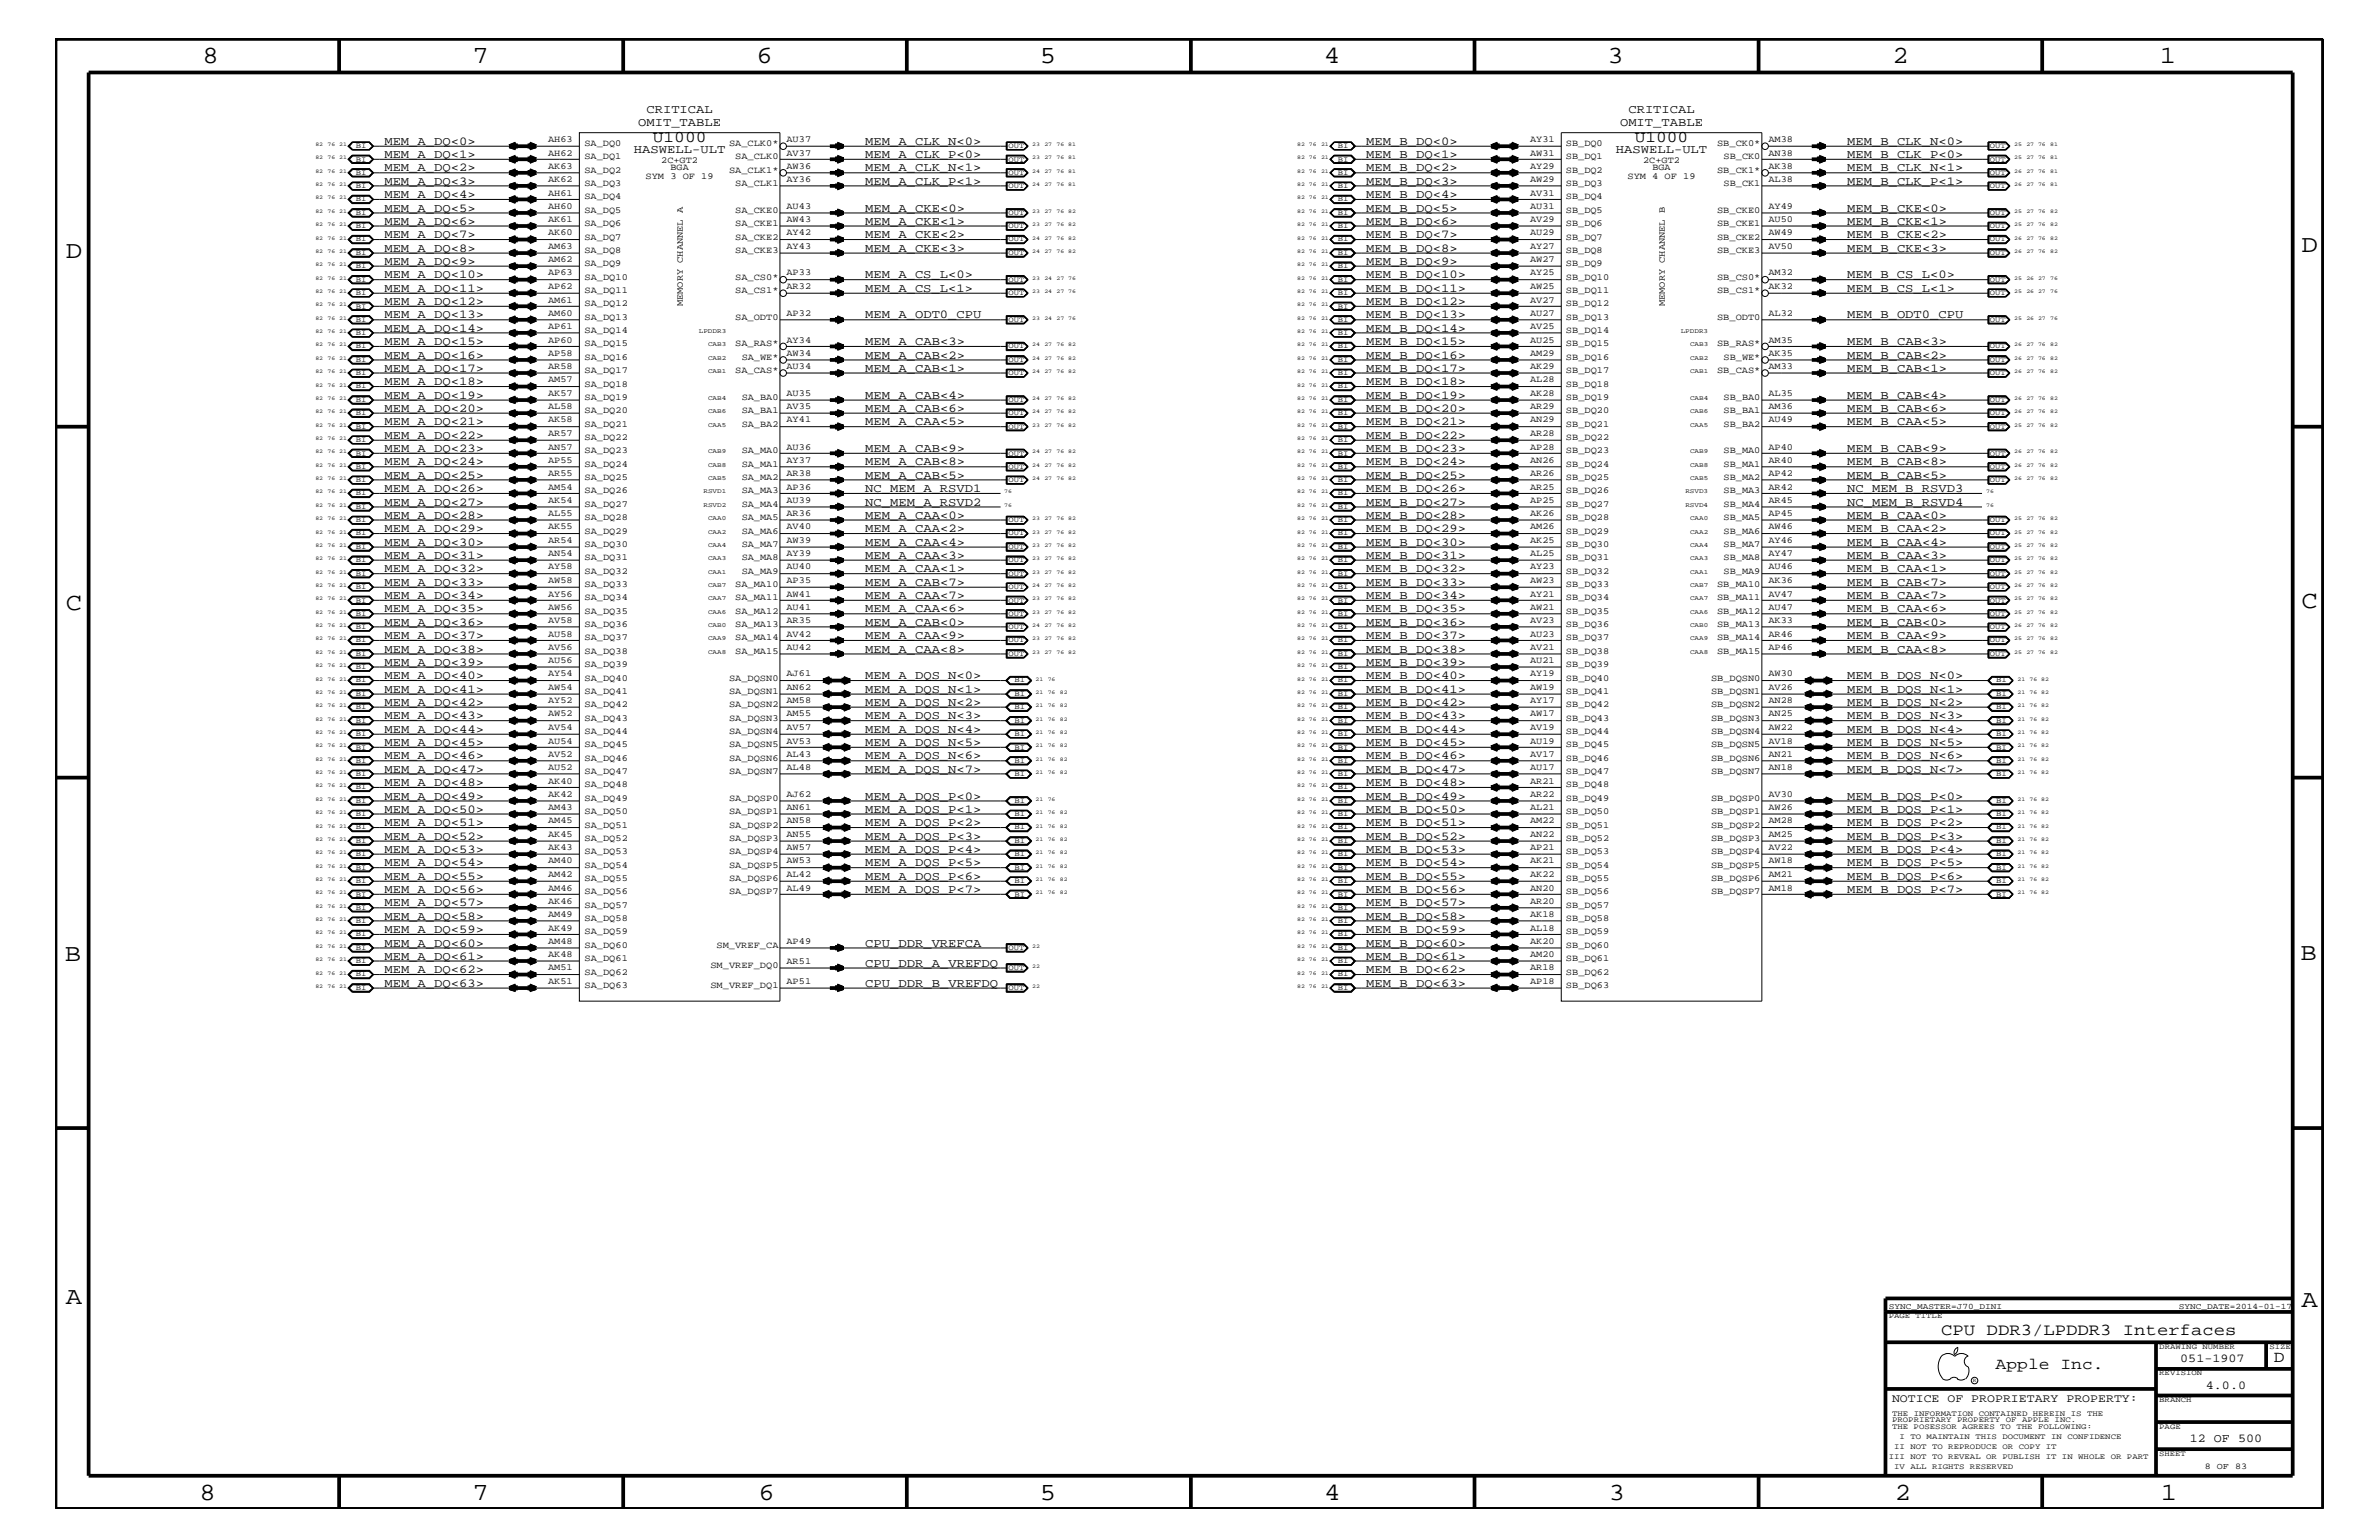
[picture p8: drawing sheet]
<svg xmlns="http://www.w3.org/2000/svg" width="432mm" height="279mm" viewBox="0 0 432 279" stroke-linecap="round" stroke-linejoin="round" font-family="sans-serif">
<defs><g id="words">
<g font-size="4.5">
<text x="36.7" y="11.5">8</text>
<text x="85.8" y="11.5">7</text>
<text x="137.3" y="11.5">6</text>
<text x="188.7" y="11.5">5</text>
<text x="240.3" y="11.5">4</text>
<text x="291.8" y="11.5">3</text>
<text x="343.5" y="11.5">2</text>
<text x="392" y="11.5">1</text>
<text x="11.9" y="46.8">D</text>
<text x="417.7" y="45.7">D</text>
<text x="11.9" y="110.6">C</text>
<text x="417.7" y="110.3">C</text>
<text x="11.8" y="174.3">B</text>
<text x="417.6" y="174.2">B</text>
<text x="11.9" y="236.7">A</text>
<text x="417.7" y="237.1">A</text>
<text x="36.2" y="272.1">8</text>
<text x="85.8" y="272.1">7</text>
<text x="137.7" y="272.1">6</text>
<text x="188.7" y="272.1">5</text>
<text x="240.4" y="272.1">4</text>
<text x="292" y="272.1">3</text>
<text x="343.9" y="272.1">2</text>
<text x="392.2" y="272.1">1</text>
</g>
<g font-size="3">
<text x="118.5" y="25.9">U1000</text>
<text x="296.7" y="25.9">U1000</text>
<text x="352.3" y="242.3">CPU DDR3/LPDDR3 Interfaces</text>
<text x="362.2" y="248.4">Apple Inc.</text>
<text x="412.7" y="247.1">D</text>
</g>
<g font-size="2.2">
<text x="115.8" y="22.9">OMIT_TABLE</text>
<text x="117.3" y="20.4">CRITICAL</text>
<text x="294" y="22.9">OMIT_TABLE</text>
<text x="295.6" y="20.4">CRITICAL</text>
<text x="69.8" y="28.6">MEM_A_DQ&lt;1&gt;</text>
<text x="69.8" y="26.3">MEM_A_DQ&lt;0&gt;</text>
<text x="115.1" y="27.7">HASWELL-ULT</text>
<text x="157.1" y="26.3">MEM_A_CLK_N&lt;0&gt;</text>
<text x="157.1" y="28.6">MEM_A_CLK_P&lt;0&gt;</text>
<text x="248" y="26.3">MEM_B_DQ&lt;0&gt;</text>
<text x="248" y="28.6">MEM_B_DQ&lt;1&gt;</text>
<text x="293.3" y="27.7">HASWELL-ULT</text>
<text x="335.3" y="28.6">MEM_B_CLK_P&lt;0&gt;</text>
<text x="335.3" y="26.3">MEM_B_CLK_N&lt;0&gt;</text>
<text x="69.8" y="31.1">MEM_A_DQ&lt;2&gt;</text>
<text x="69.8" y="33.6">MEM_A_DQ&lt;3&gt;</text>
<text x="69.8" y="35.9">MEM_A_DQ&lt;4&gt;</text>
<text x="157.1" y="31.1">MEM_A_CLK_N&lt;1&gt;</text>
<text x="157.1" y="33.6">MEM_A_CLK_P&lt;1&gt;</text>
<text x="248" y="33.6">MEM_B_DQ&lt;3&gt;</text>
<text x="248" y="31.1">MEM_B_DQ&lt;2&gt;</text>
<text x="248" y="35.9">MEM_B_DQ&lt;4&gt;</text>
<text x="335.3" y="31.1">MEM_B_CLK_N&lt;1&gt;</text>
<text x="335.3" y="33.6">MEM_B_CLK_P&lt;1&gt;</text>
<text x="69.8" y="40.8">MEM_A_DQ&lt;6&gt;</text>
<text x="69.8" y="38.4">MEM_A_DQ&lt;5&gt;</text>
<text x="157.1" y="38.4">MEM_A_CKE&lt;0&gt;</text>
<text x="157.1" y="40.8">MEM_A_CKE&lt;1&gt;</text>
<text x="248" y="38.4">MEM_B_DQ&lt;5&gt;</text>
<text x="248" y="40.8">MEM_B_DQ&lt;6&gt;</text>
<text x="335.3" y="38.4">MEM_B_CKE&lt;0&gt;</text>
<text x="335.3" y="40.8">MEM_B_CKE&lt;1&gt;</text>
<text x="69.8" y="43.2">MEM_A_DQ&lt;7&gt;</text>
<text x="69.8" y="45.7">MEM_A_DQ&lt;8&gt;</text>
<text x="157.1" y="45.7">MEM_A_CKE&lt;3&gt;</text>
<text x="157.1" y="43.2">MEM_A_CKE&lt;2&gt;</text>
<text x="248" y="45.7">MEM_B_DQ&lt;8&gt;</text>
<text x="248" y="43.2">MEM_B_DQ&lt;7&gt;</text>
<text x="335.3" y="45.7">MEM_B_CKE&lt;3&gt;</text>
<text x="335.3" y="43.2">MEM_B_CKE&lt;2&gt;</text>
<text x="69.8" y="50.5">MEM_A_DQ&lt;10&gt;</text>
<text x="69.8" y="48">MEM_A_DQ&lt;9&gt;</text>
<text x="69.8" y="52.9">MEM_A_DQ&lt;11&gt;</text>
<text x="157.1" y="50.5">MEM_A_CS_L&lt;0&gt;</text>
<text x="157.1" y="52.9">MEM_A_CS_L&lt;1&gt;</text>
<text x="248" y="48">MEM_B_DQ&lt;9&gt;</text>
<text x="248" y="52.9">MEM_B_DQ&lt;11&gt;</text>
<text x="248" y="50.5">MEM_B_DQ&lt;10&gt;</text>
<text x="335.3" y="52.9">MEM_B_CS_L&lt;1&gt;</text>
<text x="335.3" y="50.5">MEM_B_CS_L&lt;0&gt;</text>
<text x="69.8" y="55.3">MEM_A_DQ&lt;12&gt;</text>
<text x="69.8" y="57.8">MEM_A_DQ&lt;13&gt;</text>
<text x="157.1" y="57.8">MEM_A_ODT0_CPU</text>
<text x="248" y="57.8">MEM_B_DQ&lt;13&gt;</text>
<text x="248" y="55.3">MEM_B_DQ&lt;12&gt;</text>
<text x="335.3" y="57.8">MEM_B_ODT0_CPU</text>
<text x="69.8" y="65.1">MEM_A_DQ&lt;16&gt;</text>
<text x="69.8" y="60.2">MEM_A_DQ&lt;14&gt;</text>
<text x="69.8" y="62.6">MEM_A_DQ&lt;15&gt;</text>
<text x="157.1" y="62.6">MEM_A_CAB&lt;3&gt;</text>
<text x="157.1" y="65.1">MEM_A_CAB&lt;2&gt;</text>
<text x="248" y="65.1">MEM_B_DQ&lt;16&gt;</text>
<text x="248" y="62.6">MEM_B_DQ&lt;15&gt;</text>
<text x="248" y="60.2">MEM_B_DQ&lt;14&gt;</text>
<text x="335.3" y="62.6">MEM_B_CAB&lt;3&gt;</text>
<text x="335.3" y="65.1">MEM_B_CAB&lt;2&gt;</text>
<text x="69.8" y="67.5">MEM_A_DQ&lt;17&gt;</text>
<text x="69.8" y="69.9">MEM_A_DQ&lt;18&gt;</text>
<text x="157.1" y="67.5">MEM_A_CAB&lt;1&gt;</text>
<text x="248" y="69.9">MEM_B_DQ&lt;18&gt;</text>
<text x="248" y="67.5">MEM_B_DQ&lt;17&gt;</text>
<text x="335.3" y="67.5">MEM_B_CAB&lt;1&gt;</text>
<text x="69.8" y="77.2">MEM_A_DQ&lt;21&gt;</text>
<text x="69.8" y="72.3">MEM_A_DQ&lt;19&gt;</text>
<text x="69.8" y="74.7">MEM_A_DQ&lt;20&gt;</text>
<text x="157.1" y="74.7">MEM_A_CAB&lt;6&gt;</text>
<text x="157.1" y="72.3">MEM_A_CAB&lt;4&gt;</text>
<text x="157.1" y="77.2">MEM_A_CAA&lt;5&gt;</text>
<text x="248" y="77.2">MEM_B_DQ&lt;21&gt;</text>
<text x="248" y="74.7">MEM_B_DQ&lt;20&gt;</text>
<text x="248" y="72.3">MEM_B_DQ&lt;19&gt;</text>
<text x="335.3" y="72.3">MEM_B_CAB&lt;4&gt;</text>
<text x="335.3" y="77.2">MEM_B_CAA&lt;5&gt;</text>
<text x="335.3" y="74.7">MEM_B_CAB&lt;6&gt;</text>
<text x="69.8" y="79.6">MEM_A_DQ&lt;22&gt;</text>
<text x="69.8" y="82">MEM_A_DQ&lt;23&gt;</text>
<text x="157.1" y="82">MEM_A_CAB&lt;9&gt;</text>
<text x="248" y="82">MEM_B_DQ&lt;23&gt;</text>
<text x="248" y="79.6">MEM_B_DQ&lt;22&gt;</text>
<text x="335.3" y="82">MEM_B_CAB&lt;9&gt;</text>
<text x="69.8" y="84.4">MEM_A_DQ&lt;24&gt;</text>
<text x="69.8" y="86.9">MEM_A_DQ&lt;25&gt;</text>
<text x="69.8" y="89.3">MEM_A_DQ&lt;26&gt;</text>
<text x="157.1" y="89.3">NC_MEM_A_RSVD1</text>
<text x="157.1" y="86.9">MEM_A_CAB&lt;5&gt;</text>
<text x="157.1" y="84.4">MEM_A_CAB&lt;8&gt;</text>
<text x="248" y="86.9">MEM_B_DQ&lt;25&gt;</text>
<text x="248" y="89.3">MEM_B_DQ&lt;26&gt;</text>
<text x="248" y="84.4">MEM_B_DQ&lt;24&gt;</text>
<text x="335.3" y="89.3">NC_MEM_B_RSVD3</text>
<text x="335.3" y="84.4">MEM_B_CAB&lt;8&gt;</text>
<text x="335.3" y="86.9">MEM_B_CAB&lt;5&gt;</text>
<text x="69.8" y="91.7">MEM_A_DQ&lt;27&gt;</text>
<text x="69.8" y="94.2">MEM_A_DQ&lt;28&gt;</text>
<text x="157.1" y="94.2">MEM_A_CAA&lt;0&gt;</text>
<text x="157.1" y="91.7">NC_MEM_A_RSVD2</text>
<text x="248" y="91.7">MEM_B_DQ&lt;27&gt;</text>
<text x="248" y="94.2">MEM_B_DQ&lt;28&gt;</text>
<text x="335.3" y="91.7">NC_MEM_B_RSVD4</text>
<text x="335.3" y="94.2">MEM_B_CAA&lt;0&gt;</text>
<text x="69.8" y="96.5">MEM_A_DQ&lt;29&gt;</text>
<text x="69.8" y="99">MEM_A_DQ&lt;30&gt;</text>
<text x="69.8" y="101.4">MEM_A_DQ&lt;31&gt;</text>
<text x="157.1" y="99">MEM_A_CAA&lt;4&gt;</text>
<text x="157.1" y="96.5">MEM_A_CAA&lt;2&gt;</text>
<text x="157.1" y="101.4">MEM_A_CAA&lt;3&gt;</text>
<text x="248" y="99">MEM_B_DQ&lt;30&gt;</text>
<text x="248" y="101.4">MEM_B_DQ&lt;31&gt;</text>
<text x="248" y="96.5">MEM_B_DQ&lt;29&gt;</text>
<text x="335.3" y="96.5">MEM_B_CAA&lt;2&gt;</text>
<text x="335.3" y="99">MEM_B_CAA&lt;4&gt;</text>
<text x="335.3" y="101.4">MEM_B_CAA&lt;3&gt;</text>
<text x="69.8" y="103.8">MEM_A_DQ&lt;32&gt;</text>
<text x="69.8" y="106.3">MEM_A_DQ&lt;33&gt;</text>
<text x="157.1" y="103.8">MEM_A_CAA&lt;1&gt;</text>
<text x="157.1" y="106.3">MEM_A_CAB&lt;7&gt;</text>
<text x="248" y="106.3">MEM_B_DQ&lt;33&gt;</text>
<text x="248" y="103.8">MEM_B_DQ&lt;32&gt;</text>
<text x="335.3" y="106.3">MEM_B_CAB&lt;7&gt;</text>
<text x="335.3" y="103.8">MEM_B_CAA&lt;1&gt;</text>
<text x="69.8" y="108.7">MEM_A_DQ&lt;34&gt;</text>
<text x="69.8" y="113.6">MEM_A_DQ&lt;36&gt;</text>
<text x="69.8" y="111.1">MEM_A_DQ&lt;35&gt;</text>
<text x="157.1" y="113.6">MEM_A_CAB&lt;0&gt;</text>
<text x="157.1" y="108.7">MEM_A_CAA&lt;7&gt;</text>
<text x="157.1" y="111.1">MEM_A_CAA&lt;6&gt;</text>
<text x="248" y="108.7">MEM_B_DQ&lt;34&gt;</text>
<text x="248" y="111.1">MEM_B_DQ&lt;35&gt;</text>
<text x="248" y="113.6">MEM_B_DQ&lt;36&gt;</text>
<text x="335.3" y="111.1">MEM_B_CAA&lt;6&gt;</text>
<text x="335.3" y="113.6">MEM_B_CAB&lt;0&gt;</text>
<text x="335.3" y="108.7">MEM_B_CAA&lt;7&gt;</text>
<text x="69.8" y="115.9">MEM_A_DQ&lt;37&gt;</text>
<text x="69.8" y="118.4">MEM_A_DQ&lt;38&gt;</text>
<text x="157.1" y="115.9">MEM_A_CAA&lt;9&gt;</text>
<text x="157.1" y="118.4">MEM_A_CAA&lt;8&gt;</text>
<text x="248" y="115.9">MEM_B_DQ&lt;37&gt;</text>
<text x="248" y="118.4">MEM_B_DQ&lt;38&gt;</text>
<text x="335.3" y="115.9">MEM_B_CAA&lt;9&gt;</text>
<text x="335.3" y="118.4">MEM_B_CAA&lt;8&gt;</text>
<text x="69.8" y="123.2">MEM_A_DQ&lt;40&gt;</text>
<text x="69.8" y="125.7">MEM_A_DQ&lt;41&gt;</text>
<text x="69.8" y="120.8">MEM_A_DQ&lt;39&gt;</text>
<text x="157.1" y="123.2">MEM_A_DQS_N&lt;0&gt;</text>
<text x="157.1" y="125.7">MEM_A_DQS_N&lt;1&gt;</text>
<text x="248" y="125.7">MEM_B_DQ&lt;41&gt;</text>
<text x="248" y="123.2">MEM_B_DQ&lt;40&gt;</text>
<text x="248" y="120.8">MEM_B_DQ&lt;39&gt;</text>
<text x="335.3" y="123.2">MEM_B_DQS_N&lt;0&gt;</text>
<text x="335.3" y="125.7">MEM_B_DQS_N&lt;1&gt;</text>
<text x="69.8" y="128">MEM_A_DQ&lt;42&gt;</text>
<text x="69.8" y="130.5">MEM_A_DQ&lt;43&gt;</text>
<text x="157.1" y="128">MEM_A_DQS_N&lt;2&gt;</text>
<text x="157.1" y="130.5">MEM_A_DQS_N&lt;3&gt;</text>
<text x="248" y="130.5">MEM_B_DQ&lt;43&gt;</text>
<text x="248" y="128">MEM_B_DQ&lt;42&gt;</text>
<text x="335.3" y="128">MEM_B_DQS_N&lt;2&gt;</text>
<text x="335.3" y="130.5">MEM_B_DQS_N&lt;3&gt;</text>
<text x="69.8" y="135.3">MEM_A_DQ&lt;45&gt;</text>
<text x="69.8" y="137.8">MEM_A_DQ&lt;46&gt;</text>
<text x="69.8" y="133">MEM_A_DQ&lt;44&gt;</text>
<text x="157.1" y="133">MEM_A_DQS_N&lt;4&gt;</text>
<text x="157.1" y="137.8">MEM_A_DQS_N&lt;6&gt;</text>
<text x="157.1" y="135.3">MEM_A_DQS_N&lt;5&gt;</text>
<text x="248" y="137.8">MEM_B_DQ&lt;46&gt;</text>
<text x="248" y="135.3">MEM_B_DQ&lt;45&gt;</text>
<text x="248" y="133">MEM_B_DQ&lt;44&gt;</text>
<text x="335.3" y="135.3">MEM_B_DQS_N&lt;5&gt;</text>
<text x="335.3" y="133">MEM_B_DQS_N&lt;4&gt;</text>
<text x="335.3" y="137.8">MEM_B_DQS_N&lt;6&gt;</text>
<text x="69.8" y="142.6">MEM_A_DQ&lt;48&gt;</text>
<text x="69.8" y="140.2">MEM_A_DQ&lt;47&gt;</text>
<text x="157.1" y="140.2">MEM_A_DQS_N&lt;7&gt;</text>
<text x="248" y="142.6">MEM_B_DQ&lt;48&gt;</text>
<text x="248" y="140.2">MEM_B_DQ&lt;47&gt;</text>
<text x="335.3" y="140.2">MEM_B_DQS_N&lt;7&gt;</text>
<text x="69.8" y="149.9">MEM_A_DQ&lt;51&gt;</text>
<text x="69.8" y="147.5">MEM_A_DQ&lt;50&gt;</text>
<text x="69.8" y="145.1">MEM_A_DQ&lt;49&gt;</text>
<text x="157.1" y="145.1">MEM_A_DQS_P&lt;0&gt;</text>
<text x="157.1" y="147.5">MEM_A_DQS_P&lt;1&gt;</text>
<text x="157.1" y="149.9">MEM_A_DQS_P&lt;2&gt;</text>
<text x="248" y="149.9">MEM_B_DQ&lt;51&gt;</text>
<text x="248" y="147.5">MEM_B_DQ&lt;50&gt;</text>
<text x="248" y="145.1">MEM_B_DQ&lt;49&gt;</text>
<text x="335.3" y="147.5">MEM_B_DQS_P&lt;1&gt;</text>
<text x="335.3" y="145.1">MEM_B_DQS_P&lt;0&gt;</text>
<text x="335.3" y="149.9">MEM_B_DQS_P&lt;2&gt;</text>
<text x="69.8" y="154.7">MEM_A_DQ&lt;53&gt;</text>
<text x="69.8" y="152.3">MEM_A_DQ&lt;52&gt;</text>
<text x="157.1" y="152.3">MEM_A_DQS_P&lt;3&gt;</text>
<text x="157.1" y="154.7">MEM_A_DQS_P&lt;4&gt;</text>
<text x="248" y="154.7">MEM_B_DQ&lt;53&gt;</text>
<text x="248" y="152.3">MEM_B_DQ&lt;52&gt;</text>
<text x="335.3" y="154.7">MEM_B_DQS_P&lt;4&gt;</text>
<text x="335.3" y="152.3">MEM_B_DQS_P&lt;3&gt;</text>
<text x="69.8" y="159.6">MEM_A_DQ&lt;55&gt;</text>
<text x="69.8" y="162">MEM_A_DQ&lt;56&gt;</text>
<text x="69.8" y="157.2">MEM_A_DQ&lt;54&gt;</text>
<text x="157.1" y="162">MEM_A_DQS_P&lt;7&gt;</text>
<text x="157.1" y="157.2">MEM_A_DQS_P&lt;5&gt;</text>
<text x="157.1" y="159.6">MEM_A_DQS_P&lt;6&gt;</text>
<text x="248" y="162">MEM_B_DQ&lt;56&gt;</text>
<text x="248" y="159.6">MEM_B_DQ&lt;55&gt;</text>
<text x="248" y="157.2">MEM_B_DQ&lt;54&gt;</text>
<text x="335.3" y="162">MEM_B_DQS_P&lt;7&gt;</text>
<text x="335.3" y="159.6">MEM_B_DQS_P&lt;6&gt;</text>
<text x="335.3" y="157.2">MEM_B_DQS_P&lt;5&gt;</text>
<text x="69.8" y="166.9">MEM_A_DQ&lt;58&gt;</text>
<text x="69.8" y="164.5">MEM_A_DQ&lt;57&gt;</text>
<text x="248" y="166.9">MEM_B_DQ&lt;58&gt;</text>
<text x="248" y="164.5">MEM_B_DQ&lt;57&gt;</text>
<text x="69.8" y="171.7">MEM_A_DQ&lt;60&gt;</text>
<text x="69.8" y="169.3">MEM_A_DQ&lt;59&gt;</text>
<text x="157.1" y="171.7">CPU_DDR_VREFCA</text>
<text x="248" y="171.7">MEM_B_DQ&lt;60&gt;</text>
<text x="248" y="169.3">MEM_B_DQ&lt;59&gt;</text>
<text x="69.8" y="179">MEM_A_DQ&lt;63&gt;</text>
<text x="69.8" y="176.6">MEM_A_DQ&lt;62&gt;</text>
<text x="69.8" y="174.2">MEM_A_DQ&lt;61&gt;</text>
<text x="157.1" y="175.4">CPU_DDR_A_VREFDQ</text>
<text x="157.1" y="179">CPU_DDR_B_VREFDQ</text>
<text x="248" y="176.6">MEM_B_DQ&lt;62&gt;</text>
<text x="248" y="179">MEM_B_DQ&lt;63&gt;</text>
<text x="248" y="174.2">MEM_B_DQ&lt;61&gt;</text>
<text x="395.7" y="247.1">051-1907</text>
<text x="400.4" y="252">4.0.0</text>
<text x="397.5" y="261.6">12 OF 500</text>
</g>
<text font-size="2.1" x="343.4" y="254.4">NOTICE OF PROPRIETARY PROPERTY:</text>
<g font-size="1.7">
<text x="99.5" y="28.2">AH62</text>
<text x="99.5" y="25.8">AH63</text>
<text x="106.1" y="28.9">SA_DQ1</text>
<text x="106.1" y="26.5">SA_DQ0</text>
<text x="120" y="29.5">2C+GT2</text>
<text x="132.3" y="26.5">SA_CLK0*</text>
<text x="133.4" y="28.9">SA_CLK0</text>
<text x="142.7" y="28.2">AV37</text>
<text x="142.7" y="25.8">AU37</text>
<text x="277.7" y="25.8">AY31</text>
<text x="277.7" y="28.2">AW31</text>
<text x="284.2" y="26.5">SB_DQ0</text>
<text x="284.2" y="28.9">SB_DQ1</text>
<text x="298.2" y="29.5">2C+GT2</text>
<text x="311.7" y="26.5">SB_CK0*</text>
<text x="312.8" y="28.9">SB_CK0</text>
<text x="321" y="25.8">AM38</text>
<text x="321" y="28.2">AN38</text>
<text x="99.5" y="35.5">AH61</text>
<text x="99.5" y="33">AK62</text>
<text x="99.5" y="30.6">AK63</text>
<text x="106.1" y="33.7">SA_DQ3</text>
<text x="106.1" y="31.4">SA_DQ2</text>
<text x="117.2" y="32.5">SYM 3 OF 19</text>
<text x="121.7" y="30.8">BGA</text>
<text x="132.3" y="31.4">SA_CLK1*</text>
<text x="133.4" y="33.7">SA_CLK1</text>
<text x="142.7" y="30.6">AW36</text>
<text x="142.7" y="33">AY36</text>
<text x="277.7" y="30.6">AY29</text>
<text x="277.7" y="33">AW29</text>
<text x="277.7" y="35.5">AV31</text>
<text x="284.2" y="31.4">SB_DQ2</text>
<text x="284.2" y="33.7">SB_DQ3</text>
<text x="295.4" y="32.5">SYM 4 OF 19</text>
<text x="299.9" y="30.8">BGA</text>
<text x="311.7" y="31.4">SB_CK1*</text>
<text x="312.8" y="33.7">SB_CK1</text>
<text x="321" y="30.6">AK38</text>
<text x="321" y="33">AL38</text>
<text x="99.5" y="40.3">AK61</text>
<text x="99.5" y="37.9">AH60</text>
<text x="106.1" y="41">SA_DQ6</text>
<text x="106.1" y="36.2">SA_DQ4</text>
<text x="106.1" y="38.6">SA_DQ5</text>
<text x="133.4" y="38.6">SA_CKE0</text>
<text x="133.4" y="41">SA_CKE1</text>
<text x="142.7" y="37.9">AU43</text>
<text x="142.7" y="40.3">AW43</text>
<text x="277.7" y="40.3">AV29</text>
<text x="277.7" y="37.9">AU31</text>
<text x="284.2" y="36.2">SB_DQ4</text>
<text x="284.2" y="38.6">SB_DQ5</text>
<text x="284.2" y="41">SB_DQ6</text>
<text x="311.7" y="38.6">SB_CKE0</text>
<text x="311.7" y="41">SB_CKE1</text>
<text x="321" y="37.9">AY49</text>
<text x="321" y="40.3">AU50</text>
<text x="99.5" y="47.6">AM62</text>
<text x="99.5" y="42.7">AK60</text>
<text x="99.5" y="45.2">AM63</text>
<text x="106.1" y="43.5">SA_DQ7</text>
<text x="106.1" y="45.9">SA_DQ8</text>
<text x="133.4" y="43.5">SA_CKE2</text>
<text x="133.4" y="45.9">SA_CKE3</text>
<text x="142.7" y="42.7">AY42</text>
<text x="142.7" y="45.2">AY43</text>
<text x="277.7" y="42.7">AU29</text>
<text x="277.7" y="45.2">AY27</text>
<text x="277.7" y="47.6">AW27</text>
<text x="284.2" y="43.5">SB_DQ7</text>
<text x="284.2" y="45.9">SB_DQ8</text>
<text x="311.7" y="43.5">SB_CKE2</text>
<text x="311.7" y="45.9">SB_CKE3</text>
<text x="321" y="42.7">AW49</text>
<text x="321" y="45.2">AV50</text>
<text x="99.5" y="52.4">AP62</text>
<text x="99.5" y="50">AP63</text>
<text x="106.1" y="53.2">SA_DQ11</text>
<text x="106.1" y="50.7">SA_DQ10</text>
<text x="106.1" y="48.3">SA_DQ9</text>
<text x="133.4" y="50.7">SA_CS0*</text>
<text x="133.4" y="53.2">SA_CS1*</text>
<text x="142.7" y="50">AP33</text>
<text x="142.7" y="52.4">AR32</text>
<text x="277.7" y="50">AY25</text>
<text x="277.7" y="52.4">AW25</text>
<text x="284.2" y="48.3">SB_DQ9</text>
<text x="284.2" y="50.7">SB_DQ10</text>
<text x="284.2" y="53.2">SB_DQ11</text>
<text x="311.7" y="50.7">SB_CS0*</text>
<text x="311.7" y="53.2">SB_CS1*</text>
<text x="321" y="50">AM32</text>
<text x="321" y="52.4">AK32</text>
<text x="99.5" y="59.7">AP61</text>
<text x="99.5" y="57.3">AM60</text>
<text x="99.5" y="54.9">AM61</text>
<text x="106.1" y="58">SA_DQ13</text>
<text x="106.1" y="55.6">SA_DQ12</text>
<text x="124" y="55.6" transform="rotate(-90 124 55.6)">MEMORY CHANNEL A</text>
<text x="133.4" y="58">SA_ODT0</text>
<text x="142.7" y="57.3">AP32</text>
<text x="277.7" y="54.9">AV27</text>
<text x="277.7" y="57.3">AU27</text>
<text x="277.7" y="59.7">AV25</text>
<text x="284.2" y="55.6">SB_DQ12</text>
<text x="284.2" y="58">SB_DQ13</text>
<text x="302.2" y="55.6" transform="rotate(-90 302.2 55.6)">MEMORY CHANNEL B</text>
<text x="311.7" y="58">SB_ODT0</text>
<text x="321" y="57.3">AL32</text>
<text x="99.5" y="64.5">AP58</text>
<text x="99.5" y="62.2">AP60</text>
<text x="106.1" y="65.3">SA_DQ16</text>
<text x="106.1" y="60.4">SA_DQ14</text>
<text x="106.1" y="62.9">SA_DQ15</text>
<text x="133.4" y="62.9">SA_RAS*</text>
<text x="134.6" y="65.3">SA_WE*</text>
<text x="142.7" y="62.2">AY34</text>
<text x="142.7" y="64.5">AW34</text>
<text x="277.7" y="62.2">AU25</text>
<text x="277.7" y="64.5">AM29</text>
<text x="284.2" y="60.4">SB_DQ14</text>
<text x="284.2" y="62.9">SB_DQ15</text>
<text x="284.2" y="65.3">SB_DQ16</text>
<text x="311.7" y="62.9">SB_RAS*</text>
<text x="312.8" y="65.3">SB_WE*</text>
<text x="321" y="62.2">AM35</text>
<text x="321" y="64.5">AK35</text>
<text x="99.5" y="71.8">AK57</text>
<text x="99.5" y="67">AR58</text>
<text x="99.5" y="69.4">AM57</text>
<text x="106.1" y="67.7">SA_DQ17</text>
<text x="106.1" y="70.1">SA_DQ18</text>
<text x="133.4" y="67.7">SA_CAS*</text>
<text x="142.7" y="67">AU34</text>
<text x="142.7" y="71.8">AU35</text>
<text x="277.7" y="67">AK29</text>
<text x="277.7" y="69.4">AL28</text>
<text x="277.7" y="71.8">AK28</text>
<text x="284.2" y="67.7">SB_DQ17</text>
<text x="284.2" y="70.1">SB_DQ18</text>
<text x="311.7" y="67.7">SB_CAS*</text>
<text x="321" y="67">AM33</text>
<text x="321" y="71.8">AL35</text>
<text x="99.5" y="76.7">AK58</text>
<text x="99.5" y="74.3">AL58</text>
<text x="106.1" y="77.4">SA_DQ21</text>
<text x="106.1" y="72.6">SA_DQ19</text>
<text x="106.1" y="75">SA_DQ20</text>
<text x="134.6" y="77.4">SA_BA2</text>
<text x="134.6" y="72.6">SA_BA0</text>
<text x="134.6" y="75">SA_BA1</text>
<text x="142.7" y="76.7">AY41</text>
<text x="142.7" y="74.3">AV35</text>
<text x="277.7" y="74.3">AR29</text>
<text x="277.7" y="76.7">AN29</text>
<text x="284.2" y="72.6">SB_DQ19</text>
<text x="284.2" y="75">SB_DQ20</text>
<text x="284.2" y="77.4">SB_DQ21</text>
<text x="312.8" y="72.6">SB_BA0</text>
<text x="312.8" y="75">SB_BA1</text>
<text x="312.8" y="77.4">SB_BA2</text>
<text x="321" y="74.3">AM36</text>
<text x="321" y="76.7">AU49</text>
<text x="99.5" y="83.9">AP55</text>
<text x="99.5" y="79.1">AR57</text>
<text x="99.5" y="81.6">AN57</text>
<text x="106.1" y="79.9">SA_DQ22</text>
<text x="106.1" y="82.2">SA_DQ23</text>
<text x="134.6" y="82.2">SA_MA0</text>
<text x="142.7" y="81.6">AU36</text>
<text x="142.7" y="83.9">AY37</text>
<text x="277.7" y="79.1">AR28</text>
<text x="277.7" y="81.6">AP28</text>
<text x="277.7" y="83.9">AN26</text>
<text x="284.2" y="79.9">SB_DQ22</text>
<text x="284.2" y="82.2">SB_DQ23</text>
<text x="312.8" y="82.2">SB_MA0</text>
<text x="321" y="81.6">AP40</text>
<text x="321" y="83.9">AR40</text>
<text x="99.5" y="86.4">AR55</text>
<text x="99.5" y="88.8">AM54</text>
<text x="106.1" y="84.7">SA_DQ24</text>
<text x="106.1" y="87.1">SA_DQ25</text>
<text x="106.1" y="89.5">SA_DQ26</text>
<text x="134.6" y="87.1">SA_MA2</text>
<text x="134.6" y="84.7">SA_MA1</text>
<text x="134.6" y="89.5">SA_MA3</text>
<text x="142.7" y="86.4">AR38</text>
<text x="142.7" y="88.8">AP36</text>
<text x="277.7" y="86.4">AR26</text>
<text x="277.7" y="88.8">AR25</text>
<text x="284.2" y="84.7">SB_DQ24</text>
<text x="284.2" y="87.1">SB_DQ25</text>
<text x="284.2" y="89.5">SB_DQ26</text>
<text x="312.8" y="84.7">SB_MA1</text>
<text x="312.8" y="87.1">SB_MA2</text>
<text x="312.8" y="89.5">SB_MA3</text>
<text x="321" y="86.4">AP42</text>
<text x="321" y="88.8">AR42</text>
<text x="99.5" y="91.2">AK54</text>
<text x="99.5" y="93.7">AL55</text>
<text x="106.1" y="92">SA_DQ27</text>
<text x="106.1" y="94.3">SA_DQ28</text>
<text x="134.6" y="92">SA_MA4</text>
<text x="134.6" y="94.3">SA_MA5</text>
<text x="142.7" y="91.2">AU39</text>
<text x="142.7" y="93.7">AR36</text>
<text x="277.7" y="91.2">AP25</text>
<text x="277.7" y="93.7">AK26</text>
<text x="284.2" y="92">SB_DQ27</text>
<text x="284.2" y="94.3">SB_DQ28</text>
<text x="312.8" y="92">SB_MA4</text>
<text x="312.8" y="94.3">SB_MA5</text>
<text x="321" y="91.2">AR45</text>
<text x="321" y="93.7">AP45</text>
<text x="99.5" y="96">AK55</text>
<text x="99.5" y="98.5">AR54</text>
<text x="99.5" y="101">AN54</text>
<text x="106.1" y="96.8">SA_DQ29</text>
<text x="106.1" y="99.3">SA_DQ30</text>
<text x="106.1" y="101.6">SA_DQ31</text>
<text x="134.6" y="99.3">SA_MA7</text>
<text x="134.6" y="96.8">SA_MA6</text>
<text x="134.6" y="101.6">SA_MA8</text>
<text x="142.7" y="98.5">AW39</text>
<text x="142.7" y="96">AV40</text>
<text x="142.7" y="101">AY39</text>
<text x="277.7" y="96">AM26</text>
<text x="277.7" y="98.5">AK25</text>
<text x="277.7" y="101">AL25</text>
<text x="284.2" y="96.8">SB_DQ29</text>
<text x="284.2" y="99.3">SB_DQ30</text>
<text x="284.2" y="101.6">SB_DQ31</text>
<text x="312.8" y="96.8">SB_MA6</text>
<text x="312.8" y="99.3">SB_MA7</text>
<text x="312.8" y="101.6">SB_MA8</text>
<text x="321" y="96">AW46</text>
<text x="321" y="98.5">AY46</text>
<text x="321" y="101">AY47</text>
<text x="99.5" y="103.3">AY58</text>
<text x="99.5" y="105.8">AW58</text>
<text x="106.1" y="104.1">SA_DQ32</text>
<text x="106.1" y="106.5">SA_DQ33</text>
<text x="133.4" y="106.5">SA_MA10</text>
<text x="134.6" y="104.1">SA_MA9</text>
<text x="142.7" y="105.8">AP35</text>
<text x="142.7" y="103.3">AU40</text>
<text x="277.7" y="103.3">AY23</text>
<text x="277.7" y="105.8">AW23</text>
<text x="284.2" y="104.1">SB_DQ32</text>
<text x="284.2" y="106.5">SB_DQ33</text>
<text x="311.7" y="106.5">SB_MA10</text>
<text x="312.8" y="104.1">SB_MA9</text>
<text x="321" y="103.3">AU46</text>
<text x="321" y="105.8">AK36</text>
<text x="99.5" y="108.2">AY56</text>
<text x="99.5" y="113.1">AV58</text>
<text x="99.5" y="110.6">AW56</text>
<text x="106.1" y="108.9">SA_DQ34</text>
<text x="106.1" y="113.7">SA_DQ36</text>
<text x="106.1" y="111.4">SA_DQ35</text>
<text x="133.4" y="111.4">SA_MA12</text>
<text x="133.4" y="108.9">SA_MA11</text>
<text x="133.4" y="113.7">SA_MA13</text>
<text x="142.7" y="110.6">AU41</text>
<text x="142.7" y="108.2">AW41</text>
<text x="142.7" y="113.1">AR35</text>
<text x="277.7" y="108.2">AY21</text>
<text x="277.7" y="110.6">AW21</text>
<text x="277.7" y="113.1">AV23</text>
<text x="284.2" y="108.9">SB_DQ34</text>
<text x="284.2" y="111.4">SB_DQ35</text>
<text x="284.2" y="113.7">SB_DQ36</text>
<text x="311.7" y="108.9">SB_MA11</text>
<text x="311.7" y="111.4">SB_MA12</text>
<text x="311.7" y="113.7">SB_MA13</text>
<text x="321" y="108.2">AV47</text>
<text x="321" y="110.6">AU47</text>
<text x="321" y="113.1">AK33</text>
<text x="99.5" y="115.5">AU58</text>
<text x="99.5" y="117.9">AV56</text>
<text x="106.1" y="116.2">SA_DQ37</text>
<text x="106.1" y="118.6">SA_DQ38</text>
<text x="133.4" y="116.2">SA_MA14</text>
<text x="133.4" y="118.6">SA_MA15</text>
<text x="142.7" y="115.5">AV42</text>
<text x="142.7" y="117.9">AU42</text>
<text x="277.7" y="115.5">AU23</text>
<text x="277.7" y="117.9">AV21</text>
<text x="284.2" y="116.2">SB_DQ37</text>
<text x="284.2" y="118.6">SB_DQ38</text>
<text x="311.7" y="116.2">SB_MA14</text>
<text x="311.7" y="118.6">SB_MA15</text>
<text x="321" y="115.5">AR46</text>
<text x="321" y="117.9">AP46</text>
<text x="99.5" y="122.7">AY54</text>
<text x="99.5" y="125.2">AW54</text>
<text x="99.5" y="120.3">AU56</text>
<text x="106.1" y="123.5">SA_DQ40</text>
<text x="106.1" y="125.9">SA_DQ41</text>
<text x="106.1" y="121">SA_DQ39</text>
<text x="132.3" y="125.9">SA_DQSN1</text>
<text x="132.3" y="123.5">SA_DQSN0</text>
<text x="142.7" y="125.2">AN62</text>
<text x="142.7" y="122.7">AJ61</text>
<text x="277.7" y="120.3">AU21</text>
<text x="277.7" y="122.7">AY19</text>
<text x="277.7" y="125.2">AW19</text>
<text x="284.2" y="121">SB_DQ39</text>
<text x="284.2" y="123.5">SB_DQ40</text>
<text x="284.2" y="125.9">SB_DQ41</text>
<text x="310.6" y="123.5">SB_DQSN0</text>
<text x="310.6" y="125.9">SB_DQSN1</text>
<text x="321" y="122.7">AW30</text>
<text x="321" y="125.2">AV26</text>
<text x="99.5" y="127.6">AY52</text>
<text x="99.5" y="130">AW52</text>
<text x="106.1" y="128.3">SA_DQ42</text>
<text x="106.1" y="130.8">SA_DQ43</text>
<text x="132.3" y="128.3">SA_DQSN2</text>
<text x="132.3" y="130.8">SA_DQSN3</text>
<text x="142.7" y="127.6">AM58</text>
<text x="142.7" y="130">AM55</text>
<text x="277.7" y="127.6">AY17</text>
<text x="277.7" y="130">AW17</text>
<text x="284.2" y="128.3">SB_DQ42</text>
<text x="284.2" y="130.8">SB_DQ43</text>
<text x="310.6" y="128.3">SB_DQSN2</text>
<text x="310.6" y="130.8">SB_DQSN3</text>
<text x="321" y="127.6">AN28</text>
<text x="321" y="130">AN25</text>
<text x="99.5" y="134.9">AU54</text>
<text x="99.5" y="137.3">AV52</text>
<text x="99.5" y="132.4">AV54</text>
<text x="106.1" y="135.6">SA_DQ45</text>
<text x="106.1" y="133.2">SA_DQ44</text>
<text x="132.3" y="133.2">SA_DQSN4</text>
<text x="132.3" y="135.6">SA_DQSN5</text>
<text x="142.7" y="132.4">AV57</text>
<text x="142.7" y="134.9">AV53</text>
<text x="142.7" y="137.3">AL43</text>
<text x="277.7" y="132.4">AV19</text>
<text x="277.7" y="134.9">AU19</text>
<text x="277.7" y="137.3">AV17</text>
<text x="284.2" y="133.2">SB_DQ44</text>
<text x="284.2" y="135.6">SB_DQ45</text>
<text x="310.6" y="133.2">SB_DQSN4</text>
<text x="310.6" y="135.6">SB_DQSN5</text>
<text x="321" y="132.4">AW22</text>
<text x="321" y="134.9">AV18</text>
<text x="321" y="137.3">AN21</text>
<text x="99.5" y="142.2">AK40</text>
<text x="99.5" y="139.7">AU52</text>
<text x="106.1" y="142.9">SA_DQ48</text>
<text x="106.1" y="140.4">SA_DQ47</text>
<text x="106.1" y="138">SA_DQ46</text>
<text x="132.3" y="138">SA_DQSN6</text>
<text x="132.3" y="140.4">SA_DQSN7</text>
<text x="142.7" y="139.7">AL48</text>
<text x="277.7" y="139.7">AU17</text>
<text x="277.7" y="142.2">AR21</text>
<text x="284.2" y="138">SB_DQ46</text>
<text x="284.2" y="140.4">SB_DQ47</text>
<text x="284.2" y="142.9">SB_DQ48</text>
<text x="310.6" y="138">SB_DQSN6</text>
<text x="310.6" y="140.4">SB_DQSN7</text>
<text x="321" y="139.7">AN18</text>
<text x="99.5" y="149.4">AM45</text>
<text x="99.5" y="147">AM43</text>
<text x="99.5" y="144.6">AK42</text>
<text x="106.1" y="147.7">SA_DQ50</text>
<text x="106.1" y="145.3">SA_DQ49</text>
<text x="132.3" y="145.3">SA_DQSP0</text>
<text x="132.3" y="147.7">SA_DQSP1</text>
<text x="142.7" y="144.6">AJ62</text>
<text x="142.7" y="149.4">AN58</text>
<text x="142.7" y="147">AN61</text>
<text x="277.7" y="144.6">AR22</text>
<text x="277.7" y="147">AL21</text>
<text x="277.7" y="149.4">AM22</text>
<text x="284.2" y="145.3">SB_DQ49</text>
<text x="284.2" y="147.7">SB_DQ50</text>
<text x="310.6" y="145.3">SB_DQSP0</text>
<text x="310.6" y="147.7">SB_DQSP1</text>
<text x="321" y="144.6">AV30</text>
<text x="321" y="147">AW26</text>
<text x="321" y="149.4">AM28</text>
<text x="99.5" y="154.3">AK43</text>
<text x="99.5" y="151.8">AK45</text>
<text x="106.1" y="155">SA_DQ53</text>
<text x="106.1" y="152.6">SA_DQ52</text>
<text x="106.1" y="150.1">SA_DQ51</text>
<text x="132.3" y="150.1">SA_DQSP2</text>
<text x="132.3" y="152.6">SA_DQSP3</text>
<text x="132.3" y="155">SA_DQSP4</text>
<text x="142.7" y="151.8">AN55</text>
<text x="142.7" y="154.3">AW57</text>
<text x="277.7" y="151.8">AN22</text>
<text x="277.7" y="154.3">AP21</text>
<text x="284.2" y="150.1">SB_DQ51</text>
<text x="284.2" y="152.6">SB_DQ52</text>
<text x="284.2" y="155">SB_DQ53</text>
<text x="310.6" y="150.1">SB_DQSP2</text>
<text x="310.6" y="152.6">SB_DQSP3</text>
<text x="310.6" y="155">SB_DQSP4</text>
<text x="321" y="151.8">AM25</text>
<text x="321" y="154.3">AV22</text>
<text x="99.5" y="159.1">AM42</text>
<text x="99.5" y="161.6">AM46</text>
<text x="99.5" y="156.7">AM40</text>
<text x="106.1" y="159.9">SA_DQ55</text>
<text x="106.1" y="157.4">SA_DQ54</text>
<text x="132.3" y="157.4">SA_DQSP5</text>
<text x="132.3" y="159.9">SA_DQSP6</text>
<text x="142.7" y="156.7">AW53</text>
<text x="142.7" y="159.1">AL42</text>
<text x="142.7" y="161.6">AL49</text>
<text x="277.7" y="156.7">AK21</text>
<text x="277.7" y="159.1">AK22</text>
<text x="277.7" y="161.6">AN20</text>
<text x="284.2" y="157.4">SB_DQ54</text>
<text x="284.2" y="159.9">SB_DQ55</text>
<text x="310.6" y="157.4">SB_DQSP5</text>
<text x="310.6" y="159.9">SB_DQSP6</text>
<text x="321" y="156.7">AW18</text>
<text x="321" y="159.1">AM21</text>
<text x="321" y="161.6">AM18</text>
<text x="99.5" y="166.4">AM49</text>
<text x="99.5" y="163.9">AK46</text>
<text x="106.1" y="167.1">SA_DQ58</text>
<text x="106.1" y="164.7">SA_DQ57</text>
<text x="106.1" y="162.2">SA_DQ56</text>
<text x="132.3" y="162.2">SA_DQSP7</text>
<text x="277.7" y="163.9">AR20</text>
<text x="277.7" y="166.4">AK18</text>
<text x="284.2" y="162.2">SB_DQ56</text>
<text x="284.2" y="164.7">SB_DQ57</text>
<text x="284.2" y="167.1">SB_DQ58</text>
<text x="310.6" y="162.2">SB_DQSP7</text>
<text x="99.5" y="173.7">AK48</text>
<text x="99.5" y="171.2">AM48</text>
<text x="99.5" y="168.9">AK49</text>
<text x="106.1" y="172">SA_DQ60</text>
<text x="106.1" y="169.5">SA_DQ59</text>
<text x="130" y="172">SM_VREF_CA</text>
<text x="142.7" y="171.2">AP49</text>
<text x="277.7" y="168.9">AL18</text>
<text x="277.7" y="171.2">AK20</text>
<text x="277.7" y="173.7">AM20</text>
<text x="284.2" y="169.5">SB_DQ59</text>
<text x="284.2" y="172">SB_DQ60</text>
<text x="99.5" y="178.5">AK51</text>
<text x="99.5" y="176.1">AM51</text>
<text x="106.1" y="179.3">SA_DQ63</text>
<text x="106.1" y="176.8">SA_DQ62</text>
<text x="106.1" y="174.4">SA_DQ61</text>
<text x="128.9" y="179.3">SM_VREF_DQ1</text>
<text x="128.9" y="175.6">SM_VREF_DQ0</text>
<text x="142.7" y="178.5">AP51</text>
<text x="142.7" y="174.9">AR51</text>
<text x="277.7" y="176.1">AR18</text>
<text x="277.7" y="178.5">AP18</text>
<text x="284.2" y="174.4">SB_DQ61</text>
<text x="284.2" y="176.8">SB_DQ62</text>
<text x="284.2" y="179.3">SB_DQ63</text>
</g>
<text font-size="1.6" x="400.2" y="266.6">8 OF 83</text>
<g font-size="1.5">
<text x="342.8" y="237.4">SYNC_MASTER=J70_DINI</text>
<text x="395.5" y="237.4">SYNC_DATE=2014-01-17</text>
</g>
<g font-size="1.4">
<text x="64.6" y="26.9">BI</text>
<text x="64.6" y="29.3">BI</text>
<text x="183" y="29.3">OUT</text>
<text x="183" y="26.9">OUT</text>
<text x="242.8" y="26.9">BI</text>
<text x="242.8" y="29.3">BI</text>
<text x="361.2" y="29.3">OUT</text>
<text x="361.2" y="26.9">OUT</text>
<text x="64.6" y="34.1">BI</text>
<text x="64.6" y="31.7">BI</text>
<text x="183" y="31.7">OUT</text>
<text x="183" y="34.1">OUT</text>
<text x="242.8" y="31.7">BI</text>
<text x="242.8" y="34.1">BI</text>
<text x="361.2" y="31.7">OUT</text>
<text x="361.2" y="34.1">OUT</text>
<text x="64.6" y="39">BI</text>
<text x="64.6" y="41.4">BI</text>
<text x="64.6" y="36.5">BI</text>
<text x="183" y="41.4">OUT</text>
<text x="183" y="39">OUT</text>
<text x="242.8" y="36.5">BI</text>
<text x="242.8" y="39">BI</text>
<text x="242.8" y="41.4">BI</text>
<text x="361.2" y="39">OUT</text>
<text x="361.2" y="41.4">OUT</text>
<text x="64.6" y="46.3">BI</text>
<text x="64.6" y="43.8">BI</text>
<text x="183" y="43.8">OUT</text>
<text x="183" y="46.3">OUT</text>
<text x="242.8" y="43.8">BI</text>
<text x="242.8" y="46.3">BI</text>
<text x="361.2" y="43.8">OUT</text>
<text x="361.2" y="46.3">OUT</text>
<text x="64.6" y="51.1">BI</text>
<text x="64.6" y="53.5">BI</text>
<text x="64.6" y="48.7">BI</text>
<text x="183" y="51.1">OUT</text>
<text x="183" y="53.5">OUT</text>
<text x="242.8" y="48.7">BI</text>
<text x="242.8" y="51.1">BI</text>
<text x="242.8" y="53.5">BI</text>
<text x="361.2" y="51.1">OUT</text>
<text x="361.2" y="53.5">OUT</text>
<text x="64.6" y="58.4">BI</text>
<text x="64.6" y="56">BI</text>
<text x="183" y="58.4">OUT</text>
<text x="242.8" y="56">BI</text>
<text x="242.8" y="58.4">BI</text>
<text x="361.2" y="58.4">OUT</text>
<text x="64.6" y="63.2">BI</text>
<text x="64.6" y="65.6">BI</text>
<text x="64.6" y="60.8">BI</text>
<text x="183" y="65.6">OUT</text>
<text x="183" y="63.2">OUT</text>
<text x="242.8" y="60.8">BI</text>
<text x="242.8" y="63.2">BI</text>
<text x="242.8" y="65.6">BI</text>
<text x="361.2" y="63.2">OUT</text>
<text x="361.2" y="65.6">OUT</text>
<text x="64.6" y="70.5">BI</text>
<text x="64.6" y="68.1">BI</text>
<text x="183" y="68.1">OUT</text>
<text x="242.8" y="68.1">BI</text>
<text x="242.8" y="70.5">BI</text>
<text x="361.2" y="68.1">OUT</text>
<text x="64.6" y="77.8">BI</text>
<text x="64.6" y="75.4">BI</text>
<text x="64.6" y="72.9">BI</text>
<text x="183" y="72.9">OUT</text>
<text x="183" y="75.4">OUT</text>
<text x="183" y="77.8">OUT</text>
<text x="242.8" y="72.9">BI</text>
<text x="242.8" y="75.4">BI</text>
<text x="242.8" y="77.8">BI</text>
<text x="361.2" y="72.9">OUT</text>
<text x="361.2" y="75.4">OUT</text>
<text x="361.2" y="77.8">OUT</text>
<text x="64.6" y="82.7">BI</text>
<text x="64.6" y="80.2">BI</text>
<text x="183" y="82.7">OUT</text>
<text x="242.8" y="80.2">BI</text>
<text x="242.8" y="82.7">BI</text>
<text x="361.2" y="82.7">OUT</text>
<text x="64.6" y="89.9">BI</text>
<text x="64.6" y="87.5">BI</text>
<text x="64.6" y="85">BI</text>
<text x="183" y="87.5">OUT</text>
<text x="183" y="85">OUT</text>
<text x="242.8" y="85">BI</text>
<text x="242.8" y="87.5">BI</text>
<text x="242.8" y="89.9">BI</text>
<text x="361.2" y="85">OUT</text>
<text x="361.2" y="87.5">OUT</text>
<text x="64.6" y="94.8">BI</text>
<text x="64.6" y="92.3">BI</text>
<text x="183" y="94.8">OUT</text>
<text x="242.8" y="92.3">BI</text>
<text x="242.8" y="94.8">BI</text>
<text x="361.2" y="94.8">OUT</text>
<text x="64.6" y="99.6">BI</text>
<text x="64.6" y="97.1">BI</text>
<text x="183" y="97.1">OUT</text>
<text x="183" y="99.6">OUT</text>
<text x="242.8" y="97.1">BI</text>
<text x="242.8" y="99.6">BI</text>
<text x="361.2" y="97.1">OUT</text>
<text x="361.2" y="99.6">OUT</text>
<text x="64.6" y="106.9">BI</text>
<text x="64.6" y="102.1">BI</text>
<text x="64.6" y="104.4">BI</text>
<text x="183" y="102.1">OUT</text>
<text x="183" y="106.9">OUT</text>
<text x="183" y="104.4">OUT</text>
<text x="242.8" y="102.1">BI</text>
<text x="242.8" y="104.4">BI</text>
<text x="242.8" y="106.9">BI</text>
<text x="361.2" y="104.4">OUT</text>
<text x="361.2" y="102.1">OUT</text>
<text x="361.2" y="106.9">OUT</text>
<text x="64.6" y="111.7">BI</text>
<text x="64.6" y="109.3">BI</text>
<text x="183" y="109.3">OUT</text>
<text x="183" y="111.7">OUT</text>
<text x="242.8" y="109.3">BI</text>
<text x="242.8" y="111.7">BI</text>
<text x="361.2" y="109.3">OUT</text>
<text x="361.2" y="111.7">OUT</text>
<text x="64.6" y="119">BI</text>
<text x="64.6" y="114.2">BI</text>
<text x="64.6" y="116.5">BI</text>
<text x="183" y="119">OUT</text>
<text x="183" y="116.5">OUT</text>
<text x="183" y="114.2">OUT</text>
<text x="242.8" y="114.2">BI</text>
<text x="242.8" y="116.5">BI</text>
<text x="242.8" y="119">BI</text>
<text x="361.2" y="114.2">OUT</text>
<text x="361.2" y="116.5">OUT</text>
<text x="361.2" y="119">OUT</text>
<text x="64.6" y="121.4">BI</text>
<text x="64.6" y="123.8">BI</text>
<text x="184.1" y="123.8">BI</text>
<text x="242.8" y="123.8">BI</text>
<text x="242.8" y="121.4">BI</text>
<text x="362.3" y="123.8">BI</text>
<text x="64.6" y="131.1">BI</text>
<text x="64.6" y="126.3">BI</text>
<text x="64.6" y="128.7">BI</text>
<text x="184.1" y="126.3">BI</text>
<text x="184.1" y="128.7">BI</text>
<text x="184.1" y="131.1">BI</text>
<text x="242.8" y="126.3">BI</text>
<text x="242.8" y="128.7">BI</text>
<text x="242.8" y="131.1">BI</text>
<text x="362.3" y="128.7">BI</text>
<text x="362.3" y="126.3">BI</text>
<text x="362.3" y="131.1">BI</text>
<text x="64.6" y="136">BI</text>
<text x="64.6" y="133.5">BI</text>
<text x="184.1" y="133.5">BI</text>
<text x="184.1" y="136">BI</text>
<text x="242.8" y="133.5">BI</text>
<text x="242.8" y="136">BI</text>
<text x="362.3" y="136">BI</text>
<text x="362.3" y="133.5">BI</text>
<text x="64.6" y="143.2">BI</text>
<text x="64.6" y="140.8">BI</text>
<text x="64.6" y="138.4">BI</text>
<text x="184.1" y="138.4">BI</text>
<text x="184.1" y="140.8">BI</text>
<text x="242.8" y="140.8">BI</text>
<text x="242.8" y="138.4">BI</text>
<text x="242.8" y="143.2">BI</text>
<text x="362.3" y="138.4">BI</text>
<text x="362.3" y="140.8">BI</text>
<text x="64.6" y="148.1">BI</text>
<text x="64.6" y="145.7">BI</text>
<text x="184.1" y="145.7">BI</text>
<text x="184.1" y="148.1">BI</text>
<text x="242.8" y="145.7">BI</text>
<text x="242.8" y="148.1">BI</text>
<text x="362.3" y="148.1">BI</text>
<text x="362.3" y="145.7">BI</text>
<text x="64.6" y="150.5">BI</text>
<text x="64.6" y="152.9">BI</text>
<text x="64.6" y="155.4">BI</text>
<text x="184.1" y="152.9">BI</text>
<text x="184.1" y="155.4">BI</text>
<text x="184.1" y="150.5">BI</text>
<text x="242.8" y="150.5">BI</text>
<text x="242.8" y="152.9">BI</text>
<text x="242.8" y="155.4">BI</text>
<text x="362.3" y="155.4">BI</text>
<text x="362.3" y="152.9">BI</text>
<text x="362.3" y="150.5">BI</text>
<text x="64.6" y="157.8">BI</text>
<text x="64.6" y="160.2">BI</text>
<text x="184.1" y="157.8">BI</text>
<text x="184.1" y="160.2">BI</text>
<text x="242.8" y="160.2">BI</text>
<text x="242.8" y="157.8">BI</text>
<text x="362.3" y="160.2">BI</text>
<text x="362.3" y="157.8">BI</text>
<text x="64.6" y="162.7">BI</text>
<text x="64.6" y="165">BI</text>
<text x="64.6" y="167.5">BI</text>
<text x="184.1" y="162.7">BI</text>
<text x="242.8" y="162.7">BI</text>
<text x="242.8" y="165">BI</text>
<text x="242.8" y="167.5">BI</text>
<text x="362.3" y="162.7">BI</text>
<text x="64.6" y="172.3">BI</text>
<text x="64.6" y="169.9">BI</text>
<text x="183" y="172.3">OUT</text>
<text x="242.8" y="169.9">BI</text>
<text x="242.8" y="172.3">BI</text>
<text x="64.6" y="177.2">BI</text>
<text x="64.6" y="179.6">BI</text>
<text x="64.6" y="174.8">BI</text>
<text x="183" y="176">OUT</text>
<text x="183" y="179.6">OUT</text>
<text x="242.8" y="174.8">BI</text>
<text x="242.8" y="177.2">BI</text>
<text x="242.8" y="179.6">BI</text>
<text x="342.8" y="239.2">PAGE TITLE</text>
<text x="391.9" y="244.7">DRAWING NUMBER</text>
<text x="411.9" y="244.7">SIZE</text>
<text x="391.9" y="249.5">REVISION</text>
<text x="343.4" y="256.8">THE INFORMATION CONTAINED HEREIN IS THE</text>
<text x="391.9" y="254.4">BRANCH</text>
<text x="343.4" y="258">PROPRIETARY PROPERTY OF APPLE INC.</text>
<text x="343.4" y="259.3">THE POSESSOR AGREES TO THE FOLLOWING:</text>
<text x="343.8" y="262.9">II NOT TO REPRODUCE OR COPY IT</text>
<text x="344.8" y="261.1">I TO MAINTAIN THIS DOCUMENT IN CONFIDENCE</text>
<text x="391.9" y="259.3">PAGE</text>
<text x="342.8" y="264.7">III NOT TO REVEAL OR PUBLISH IT IN WHOLE OR PART</text>
<text x="343.8" y="266.6">IV ALL RIGHTS RESERVED</text>
<text x="391.9" y="264.1">SHEET</text>
</g>
<g font-size="1.2">
<text x="126.8" y="60.4">LPDDR3</text>
<text x="128.5" y="62.9">CAB3</text>
<text x="128.5" y="65.3">CAB2</text>
<text x="305.1" y="60.4">LPDDR3</text>
<text x="306.7" y="65.3">CAB2</text>
<text x="306.7" y="62.9">CAB3</text>
<text x="128.5" y="67.7">CAB1</text>
<text x="306.7" y="67.7">CAB1</text>
<text x="128.5" y="77.4">CAA5</text>
<text x="128.5" y="75">CAB6</text>
<text x="128.5" y="72.6">CAB4</text>
<text x="306.7" y="77.4">CAA5</text>
<text x="306.7" y="75">CAB6</text>
<text x="306.7" y="72.6">CAB4</text>
<text x="128.5" y="82.2">CAB9</text>
<text x="306.7" y="82.2">CAB9</text>
<text x="127.7" y="89.5">RSVD1</text>
<text x="128.5" y="87.1">CAB5</text>
<text x="128.5" y="84.7">CAB8</text>
<text x="305.9" y="89.5">RSVD3</text>
<text x="306.7" y="84.7">CAB8</text>
<text x="306.7" y="87.1">CAB5</text>
<text x="127.7" y="92">RSVD2</text>
<text x="128.5" y="94.3">CAA0</text>
<text x="305.9" y="92">RSVD4</text>
<text x="306.7" y="94.3">CAA0</text>
<text x="128.5" y="99.3">CAA4</text>
<text x="128.5" y="96.8">CAA2</text>
<text x="128.5" y="101.6">CAA3</text>
<text x="306.7" y="96.8">CAA2</text>
<text x="306.7" y="101.6">CAA3</text>
<text x="306.7" y="99.3">CAA4</text>
<text x="128.5" y="104.1">CAA1</text>
<text x="128.5" y="106.5">CAB7</text>
<text x="306.7" y="104.1">CAA1</text>
<text x="306.7" y="106.5">CAB7</text>
<text x="128.5" y="113.7">CAB0</text>
<text x="128.5" y="111.4">CAA6</text>
<text x="128.5" y="108.9">CAA7</text>
<text x="306.7" y="108.9">CAA7</text>
<text x="306.7" y="111.4">CAA6</text>
<text x="306.7" y="113.7">CAB0</text>
<text x="128.5" y="118.6">CAA8</text>
<text x="128.5" y="116.2">CAA9</text>
<text x="306.7" y="118.6">CAA8</text>
<text x="306.7" y="116.2">CAA9</text>
</g>
<g font-size="1">
<text x="57.2" y="26.5">82</text>
<text x="57.2" y="28.9">82</text>
<text x="59.4" y="26.5">76 21</text>
<text x="59.4" y="28.9">76 21</text>
<text x="187.4" y="28.9">23</text>
<text x="187.4" y="26.5">23</text>
<text x="189.6" y="28.9">27</text>
<text x="189.6" y="26.5">27</text>
<text x="191.8" y="28.9">76 81</text>
<text x="191.8" y="26.5">76 81</text>
<text x="235.5" y="28.9">82 76</text>
<text x="235.5" y="26.5">82 76</text>
<text x="239.8" y="26.5">21</text>
<text x="239.8" y="28.9">21</text>
<text x="365.6" y="28.9">25</text>
<text x="365.6" y="26.5">25</text>
<text x="367.8" y="28.9">27 76</text>
<text x="367.8" y="26.5">27 76</text>
<text x="372.1" y="28.9">81</text>
<text x="372.1" y="26.5">81</text>
<text x="57.2" y="33.7">82</text>
<text x="57.2" y="31.4">82</text>
<text x="59.4" y="33.7">76 21</text>
<text x="59.4" y="31.4">76 21</text>
<text x="187.4" y="31.4">24</text>
<text x="187.4" y="33.7">24</text>
<text x="189.6" y="31.4">27</text>
<text x="189.6" y="33.7">27</text>
<text x="191.8" y="31.4">76 81</text>
<text x="191.8" y="33.7">76 81</text>
<text x="235.5" y="33.7">82 76</text>
<text x="235.5" y="31.4">82 76</text>
<text x="239.8" y="31.4">21</text>
<text x="239.8" y="33.7">21</text>
<text x="365.6" y="31.4">26</text>
<text x="365.6" y="33.7">26</text>
<text x="367.8" y="31.4">27 76</text>
<text x="367.8" y="33.7">27 76</text>
<text x="372.1" y="31.4">81</text>
<text x="372.1" y="33.7">81</text>
<text x="57.2" y="38.6">82</text>
<text x="57.2" y="41">82</text>
<text x="57.2" y="36.2">82</text>
<text x="59.4" y="38.6">76 21</text>
<text x="59.4" y="41">76 21</text>
<text x="59.4" y="36.2">76 21</text>
<text x="187.4" y="41">23</text>
<text x="187.4" y="38.6">23</text>
<text x="189.6" y="41">27</text>
<text x="189.6" y="38.6">27</text>
<text x="191.8" y="41">76 82</text>
<text x="191.8" y="38.6">76 82</text>
<text x="235.5" y="36.2">82 76</text>
<text x="235.5" y="38.6">82 76</text>
<text x="235.5" y="41">82 76</text>
<text x="239.8" y="38.6">21</text>
<text x="239.8" y="41">21</text>
<text x="239.8" y="36.2">21</text>
<text x="365.6" y="38.6">25</text>
<text x="365.6" y="41">25</text>
<text x="367.8" y="38.6">27 76</text>
<text x="367.8" y="41">27 76</text>
<text x="372.1" y="38.6">82</text>
<text x="372.1" y="41">82</text>
<text x="57.2" y="45.9">82</text>
<text x="57.2" y="43.5">82</text>
<text x="59.4" y="45.9">76 21</text>
<text x="59.4" y="43.5">76 21</text>
<text x="187.4" y="43.5">24</text>
<text x="187.4" y="45.9">24</text>
<text x="189.6" y="43.5">27</text>
<text x="189.6" y="45.9">27</text>
<text x="191.8" y="43.5">76 82</text>
<text x="191.8" y="45.9">76 82</text>
<text x="235.5" y="43.5">82 76</text>
<text x="235.5" y="45.9">82 76</text>
<text x="239.8" y="43.5">21</text>
<text x="239.8" y="45.9">21</text>
<text x="365.6" y="43.5">26</text>
<text x="365.6" y="45.9">26</text>
<text x="367.8" y="43.5">27 76</text>
<text x="367.8" y="45.9">27 76</text>
<text x="372.1" y="43.5">82</text>
<text x="372.1" y="45.9">82</text>
<text x="57.2" y="50.7">82</text>
<text x="57.2" y="53.2">82</text>
<text x="57.2" y="48.3">82</text>
<text x="59.4" y="50.7">76 21</text>
<text x="59.4" y="53.2">76 21</text>
<text x="59.4" y="48.3">76 21</text>
<text x="187.4" y="50.7">23</text>
<text x="187.4" y="53.2">23</text>
<text x="189.6" y="50.7">24</text>
<text x="189.6" y="53.2">24</text>
<text x="191.8" y="50.7">27 76</text>
<text x="191.8" y="53.2">27 76</text>
<text x="235.5" y="50.7">82 76</text>
<text x="235.5" y="53.2">82 76</text>
<text x="235.5" y="48.3">82 76</text>
<text x="239.8" y="48.3">21</text>
<text x="239.8" y="50.7">21</text>
<text x="239.8" y="53.2">21</text>
<text x="365.6" y="50.7">25</text>
<text x="365.6" y="53.2">25</text>
<text x="367.8" y="50.7">26 27</text>
<text x="367.8" y="53.2">26 27</text>
<text x="372.1" y="50.7">76</text>
<text x="372.1" y="53.2">76</text>
<text x="57.2" y="58">82</text>
<text x="57.2" y="55.6">82</text>
<text x="59.4" y="58">76 21</text>
<text x="59.4" y="55.6">76 21</text>
<text x="187.4" y="58">23</text>
<text x="189.6" y="58">24</text>
<text x="191.8" y="58">27 76</text>
<text x="235.5" y="55.6">82 76</text>
<text x="235.5" y="58">82 76</text>
<text x="239.8" y="55.6">21</text>
<text x="239.8" y="58">21</text>
<text x="365.6" y="58">25</text>
<text x="367.8" y="58">26 27</text>
<text x="372.1" y="58">76</text>
<text x="57.2" y="62.9">82</text>
<text x="57.2" y="65.3">82</text>
<text x="57.2" y="60.4">82</text>
<text x="59.4" y="62.9">76 21</text>
<text x="59.4" y="65.3">76 21</text>
<text x="59.4" y="60.4">76 21</text>
<text x="187.4" y="65.3">24</text>
<text x="187.4" y="62.9">24</text>
<text x="189.6" y="65.3">27</text>
<text x="189.6" y="62.9">27</text>
<text x="191.8" y="65.3">76 82</text>
<text x="191.8" y="62.9">76 82</text>
<text x="235.5" y="60.4">82 76</text>
<text x="235.5" y="62.9">82 76</text>
<text x="235.5" y="65.3">82 76</text>
<text x="239.8" y="60.4">21</text>
<text x="239.8" y="62.9">21</text>
<text x="239.8" y="65.3">21</text>
<text x="365.6" y="62.9">26</text>
<text x="365.6" y="65.3">26</text>
<text x="367.8" y="62.9">27 76</text>
<text x="367.8" y="65.3">27 76</text>
<text x="372.1" y="62.9">82</text>
<text x="372.1" y="65.3">82</text>
<text x="57.2" y="70.1">82</text>
<text x="57.2" y="67.7">82</text>
<text x="59.4" y="70.1">76 21</text>
<text x="59.4" y="67.7">76 21</text>
<text x="187.4" y="67.7">24</text>
<text x="189.6" y="67.7">27</text>
<text x="191.8" y="67.7">76 82</text>
<text x="235.5" y="67.7">82 76</text>
<text x="235.5" y="70.1">82 76</text>
<text x="239.8" y="70.1">21</text>
<text x="239.8" y="67.7">21</text>
<text x="365.6" y="67.7">26</text>
<text x="367.8" y="67.7">27 76</text>
<text x="372.1" y="67.7">82</text>
<text x="57.2" y="77.4">82</text>
<text x="57.2" y="75">82</text>
<text x="57.2" y="72.6">82</text>
<text x="59.4" y="77.4">76 21</text>
<text x="59.4" y="75">76 21</text>
<text x="59.4" y="72.6">76 21</text>
<text x="187.4" y="72.6">24</text>
<text x="187.4" y="75">24</text>
<text x="187.4" y="77.4">23</text>
<text x="189.6" y="72.6">27</text>
<text x="189.6" y="75">27</text>
<text x="189.6" y="77.4">27</text>
<text x="191.8" y="72.6">76 82</text>
<text x="191.8" y="75">76 82</text>
<text x="191.8" y="77.4">76 82</text>
<text x="235.5" y="72.6">82 76</text>
<text x="235.5" y="77.4">82 76</text>
<text x="235.5" y="75">82 76</text>
<text x="239.8" y="72.6">21</text>
<text x="239.8" y="75">21</text>
<text x="239.8" y="77.4">21</text>
<text x="365.6" y="72.6">26</text>
<text x="365.6" y="75">26</text>
<text x="365.6" y="77.4">25</text>
<text x="367.8" y="72.6">27 76</text>
<text x="367.8" y="75">27 76</text>
<text x="367.8" y="77.4">27 76</text>
<text x="372.1" y="72.6">82</text>
<text x="372.1" y="75">82</text>
<text x="372.1" y="77.4">82</text>
<text x="57.2" y="82.2">82</text>
<text x="57.2" y="79.9">82</text>
<text x="59.4" y="82.2">76 21</text>
<text x="59.4" y="79.9">76 21</text>
<text x="187.4" y="82.2">24</text>
<text x="189.6" y="82.2">27</text>
<text x="191.8" y="82.2">76 82</text>
<text x="235.5" y="82.2">82 76</text>
<text x="235.5" y="79.9">82 76</text>
<text x="239.8" y="82.2">21</text>
<text x="239.8" y="79.9">21</text>
<text x="365.6" y="82.2">26</text>
<text x="367.8" y="82.2">27 76</text>
<text x="372.1" y="82.2">82</text>
<text x="57.2" y="89.5">82</text>
<text x="57.2" y="87.1">82</text>
<text x="57.2" y="84.7">82</text>
<text x="59.4" y="89.5">76 21</text>
<text x="59.4" y="87.1">76 21</text>
<text x="59.4" y="84.7">76 21</text>
<text x="182.3" y="89.5">76</text>
<text x="187.4" y="87.1">24</text>
<text x="187.4" y="84.7">24</text>
<text x="189.6" y="87.1">27</text>
<text x="189.6" y="84.7">27</text>
<text x="191.8" y="87.1">76 82</text>
<text x="191.8" y="84.7">76 82</text>
<text x="235.5" y="89.5">82 76</text>
<text x="235.5" y="87.1">82 76</text>
<text x="235.5" y="84.7">82 76</text>
<text x="239.8" y="87.1">21</text>
<text x="239.8" y="89.5">21</text>
<text x="239.8" y="84.7">21</text>
<text x="360.5" y="89.5">76</text>
<text x="365.6" y="84.7">26</text>
<text x="365.6" y="87.1">26</text>
<text x="367.8" y="84.7">27 76</text>
<text x="367.8" y="87.1">27 76</text>
<text x="372.1" y="84.7">82</text>
<text x="372.1" y="87.1">82</text>
<text x="57.2" y="94.3">82</text>
<text x="57.2" y="92">82</text>
<text x="59.4" y="94.3">76 21</text>
<text x="59.4" y="92">76 21</text>
<text x="182.3" y="92">76</text>
<text x="187.4" y="94.3">23</text>
<text x="189.6" y="94.3">27</text>
<text x="191.8" y="94.3">76 82</text>
<text x="235.5" y="94.3">82 76</text>
<text x="235.5" y="92">82 76</text>
<text x="239.8" y="94.3">21</text>
<text x="239.8" y="92">21</text>
<text x="360.5" y="92">76</text>
<text x="365.6" y="94.3">25</text>
<text x="367.8" y="94.3">27 76</text>
<text x="372.1" y="94.3">82</text>
<text x="57.2" y="101.6">82</text>
<text x="57.2" y="99.3">82</text>
<text x="57.2" y="96.8">82</text>
<text x="59.4" y="101.6">76 21</text>
<text x="59.4" y="99.3">76 21</text>
<text x="59.4" y="96.8">76 21</text>
<text x="187.4" y="96.8">23</text>
<text x="187.4" y="99.3">23</text>
<text x="187.4" y="101.6">23</text>
<text x="189.6" y="96.8">27</text>
<text x="189.6" y="99.3">27</text>
<text x="189.6" y="101.6">27</text>
<text x="191.8" y="96.8">76 82</text>
<text x="191.8" y="99.3">76 82</text>
<text x="191.8" y="101.6">76 82</text>
<text x="235.5" y="101.6">82 76</text>
<text x="235.5" y="99.3">82 76</text>
<text x="235.5" y="96.8">82 76</text>
<text x="239.8" y="99.3">21</text>
<text x="239.8" y="101.6">21</text>
<text x="239.8" y="96.8">21</text>
<text x="365.6" y="96.8">25</text>
<text x="365.6" y="99.3">25</text>
<text x="365.6" y="101.6">25</text>
<text x="367.8" y="96.8">27 76</text>
<text x="367.8" y="99.3">27 76</text>
<text x="367.8" y="101.6">27 76</text>
<text x="372.1" y="96.8">82</text>
<text x="372.1" y="99.3">82</text>
<text x="372.1" y="101.6">82</text>
<text x="57.2" y="106.5">82</text>
<text x="57.2" y="104.1">82</text>
<text x="59.4" y="106.5">76 21</text>
<text x="59.4" y="104.1">76 21</text>
<text x="187.4" y="106.5">24</text>
<text x="187.4" y="104.1">23</text>
<text x="189.6" y="106.5">27</text>
<text x="189.6" y="104.1">27</text>
<text x="191.8" y="106.5">76 82</text>
<text x="191.8" y="104.1">76 82</text>
<text x="235.5" y="106.5">82 76</text>
<text x="235.5" y="104.1">82 76</text>
<text x="239.8" y="106.5">21</text>
<text x="239.8" y="104.1">21</text>
<text x="365.6" y="104.1">25</text>
<text x="365.6" y="106.5">26</text>
<text x="367.8" y="104.1">27 76</text>
<text x="367.8" y="106.5">27 76</text>
<text x="372.1" y="104.1">82</text>
<text x="372.1" y="106.5">82</text>
<text x="57.2" y="113.7">82</text>
<text x="57.2" y="111.4">82</text>
<text x="57.2" y="108.9">82</text>
<text x="59.4" y="113.7">76 21</text>
<text x="59.4" y="111.4">76 21</text>
<text x="59.4" y="108.9">76 21</text>
<text x="187.4" y="108.9">23</text>
<text x="187.4" y="111.4">23</text>
<text x="187.4" y="113.7">24</text>
<text x="189.6" y="108.9">27</text>
<text x="189.6" y="111.4">27</text>
<text x="189.6" y="113.7">27</text>
<text x="191.8" y="108.9">76 82</text>
<text x="191.8" y="111.4">76 82</text>
<text x="191.8" y="113.7">76 82</text>
<text x="235.5" y="113.7">82 76</text>
<text x="235.5" y="111.4">82 76</text>
<text x="235.5" y="108.9">82 76</text>
<text x="239.8" y="111.4">21</text>
<text x="239.8" y="113.7">21</text>
<text x="239.8" y="108.9">21</text>
<text x="365.6" y="108.9">25</text>
<text x="365.6" y="111.4">25</text>
<text x="365.6" y="113.7">26</text>
<text x="367.8" y="108.9">27 76</text>
<text x="367.8" y="111.4">27 76</text>
<text x="367.8" y="113.7">27 76</text>
<text x="372.1" y="108.9">82</text>
<text x="372.1" y="111.4">82</text>
<text x="372.1" y="113.7">82</text>
<text x="57.2" y="118.6">82</text>
<text x="57.2" y="116.2">82</text>
<text x="59.4" y="118.6">76 21</text>
<text x="59.4" y="116.2">76 21</text>
<text x="187.4" y="118.6">23</text>
<text x="187.4" y="116.2">23</text>
<text x="189.6" y="118.6">27</text>
<text x="189.6" y="116.2">27</text>
<text x="191.8" y="118.6">76 82</text>
<text x="191.8" y="116.2">76 82</text>
<text x="235.5" y="116.2">82 76</text>
<text x="235.5" y="118.6">82 76</text>
<text x="239.8" y="116.2">21</text>
<text x="239.8" y="118.6">21</text>
<text x="365.6" y="116.2">25</text>
<text x="365.6" y="118.6">25</text>
<text x="367.8" y="116.2">27 76</text>
<text x="367.8" y="118.6">27 76</text>
<text x="372.1" y="116.2">82</text>
<text x="372.1" y="118.6">82</text>
<text x="57.2" y="125.9">82</text>
<text x="57.2" y="121">82</text>
<text x="57.2" y="123.5">82</text>
<text x="59.4" y="125.9">76 21</text>
<text x="59.4" y="121">76 21</text>
<text x="59.4" y="123.5">76 21</text>
<text x="188" y="125.9">21</text>
<text x="188" y="123.5">21</text>
<text x="190.2" y="125.9">76</text>
<text x="190.2" y="123.5">76</text>
<text x="192.4" y="125.9">82</text>
<text x="235.5" y="125.9">82 76</text>
<text x="235.5" y="123.5">82 76</text>
<text x="235.5" y="121">82 76</text>
<text x="239.8" y="123.5">21</text>
<text x="239.8" y="121">21</text>
<text x="239.8" y="125.9">21</text>
<text x="366.2" y="123.5">21</text>
<text x="366.2" y="125.9">21</text>
<text x="368.4" y="123.5">76 82</text>
<text x="368.4" y="125.9">76 82</text>
<text x="57.2" y="130.8">82</text>
<text x="57.2" y="128.3">82</text>
<text x="59.4" y="130.8">76 21</text>
<text x="59.4" y="128.3">76 21</text>
<text x="188" y="128.3">21</text>
<text x="188" y="130.8">21</text>
<text x="190.2" y="128.3">76</text>
<text x="190.2" y="130.8">76</text>
<text x="192.4" y="128.3">82</text>
<text x="192.4" y="130.8">82</text>
<text x="235.5" y="128.3">82 76</text>
<text x="235.5" y="130.8">82 76</text>
<text x="239.8" y="128.3">21</text>
<text x="239.8" y="130.8">21</text>
<text x="366.2" y="128.3">21</text>
<text x="366.2" y="130.8">21</text>
<text x="368.4" y="128.3">76 82</text>
<text x="368.4" y="130.8">76 82</text>
<text x="57.2" y="135.6">82</text>
<text x="57.2" y="133.2">82</text>
<text x="59.4" y="135.6">76 21</text>
<text x="59.4" y="133.2">76 21</text>
<text x="188" y="133.2">21</text>
<text x="188" y="135.6">21</text>
<text x="190.2" y="133.2">76</text>
<text x="190.2" y="135.6">76</text>
<text x="192.4" y="133.2">82</text>
<text x="192.4" y="135.6">82</text>
<text x="235.5" y="133.2">82 76</text>
<text x="235.5" y="135.6">82 76</text>
<text x="239.8" y="133.2">21</text>
<text x="239.8" y="135.6">21</text>
<text x="366.2" y="135.6">21</text>
<text x="366.2" y="133.2">21</text>
<text x="368.4" y="135.6">76 82</text>
<text x="368.4" y="133.2">76 82</text>
<text x="57.2" y="142.9">82</text>
<text x="57.2" y="140.4">82</text>
<text x="57.2" y="138">82</text>
<text x="59.4" y="142.9">76 21</text>
<text x="59.4" y="140.4">76 21</text>
<text x="59.4" y="138">76 21</text>
<text x="188" y="138">21</text>
<text x="188" y="140.4">21</text>
<text x="190.2" y="138">76</text>
<text x="190.2" y="140.4">76</text>
<text x="192.4" y="138">82</text>
<text x="192.4" y="140.4">82</text>
<text x="235.5" y="140.4">82 76</text>
<text x="235.5" y="138">82 76</text>
<text x="235.5" y="142.9">82 76</text>
<text x="239.8" y="138">21</text>
<text x="239.8" y="142.9">21</text>
<text x="239.8" y="140.4">21</text>
<text x="366.2" y="138">21</text>
<text x="366.2" y="140.4">21</text>
<text x="368.4" y="138">76 82</text>
<text x="368.4" y="140.4">76 82</text>
<text x="57.2" y="147.7">82</text>
<text x="57.2" y="145.3">82</text>
<text x="59.4" y="147.7">76 21</text>
<text x="59.4" y="145.3">76 21</text>
<text x="188" y="145.3">21</text>
<text x="188" y="147.7">21</text>
<text x="190.2" y="145.3">76</text>
<text x="190.2" y="147.7">76</text>
<text x="192.4" y="147.7">82</text>
<text x="235.5" y="145.3">82 76</text>
<text x="235.5" y="147.7">82 76</text>
<text x="239.8" y="145.3">21</text>
<text x="239.8" y="147.7">21</text>
<text x="366.2" y="147.7">21</text>
<text x="366.2" y="145.3">21</text>
<text x="368.4" y="147.7">76 82</text>
<text x="368.4" y="145.3">76 82</text>
<text x="57.2" y="150.1">82</text>
<text x="57.2" y="152.6">82</text>
<text x="57.2" y="155">82</text>
<text x="59.4" y="150.1">76 21</text>
<text x="59.4" y="152.6">76 21</text>
<text x="59.4" y="155">76 21</text>
<text x="188" y="152.6">21</text>
<text x="188" y="155">21</text>
<text x="188" y="150.1">21</text>
<text x="190.2" y="152.6">76</text>
<text x="190.2" y="155">76</text>
<text x="190.2" y="150.1">76</text>
<text x="192.4" y="152.6">82</text>
<text x="192.4" y="155">82</text>
<text x="192.4" y="150.1">82</text>
<text x="235.5" y="150.1">82 76</text>
<text x="235.5" y="152.6">82 76</text>
<text x="235.5" y="155">82 76</text>
<text x="239.8" y="152.6">21</text>
<text x="239.8" y="155">21</text>
<text x="239.8" y="150.1">21</text>
<text x="366.2" y="155">21</text>
<text x="366.2" y="152.6">21</text>
<text x="366.2" y="150.1">21</text>
<text x="368.4" y="155">76 82</text>
<text x="368.4" y="152.6">76 82</text>
<text x="368.4" y="150.1">76 82</text>
<text x="57.2" y="157.4">82</text>
<text x="57.2" y="159.9">82</text>
<text x="59.4" y="157.4">76 21</text>
<text x="59.4" y="159.9">76 21</text>
<text x="188" y="157.4">21</text>
<text x="188" y="159.9">21</text>
<text x="190.2" y="157.4">76</text>
<text x="190.2" y="159.9">76</text>
<text x="192.4" y="157.4">82</text>
<text x="192.4" y="159.9">82</text>
<text x="235.5" y="159.9">82 76</text>
<text x="235.5" y="157.4">82 76</text>
<text x="239.8" y="159.9">21</text>
<text x="239.8" y="157.4">21</text>
<text x="366.2" y="159.9">21</text>
<text x="366.2" y="157.4">21</text>
<text x="368.4" y="159.9">76 82</text>
<text x="368.4" y="157.4">76 82</text>
<text x="57.2" y="162.2">82</text>
<text x="57.2" y="164.7">82</text>
<text x="57.2" y="167.1">82</text>
<text x="59.4" y="162.2">76 21</text>
<text x="59.4" y="164.7">76 21</text>
<text x="59.4" y="167.1">76 21</text>
<text x="188" y="162.2">21</text>
<text x="190.2" y="162.2">76</text>
<text x="192.4" y="162.2">82</text>
<text x="235.5" y="162.2">82 76</text>
<text x="235.5" y="164.7">82 76</text>
<text x="235.5" y="167.1">82 76</text>
<text x="239.8" y="164.7">21</text>
<text x="239.8" y="167.1">21</text>
<text x="239.8" y="162.2">21</text>
<text x="366.2" y="162.2">21</text>
<text x="368.4" y="162.2">76 82</text>
<text x="57.2" y="172">82</text>
<text x="57.2" y="169.5">82</text>
<text x="59.4" y="172">76 21</text>
<text x="59.4" y="169.5">76 21</text>
<text x="187.4" y="172">22</text>
<text x="235.5" y="169.5">82 76</text>
<text x="235.5" y="172">82 76</text>
<text x="239.8" y="169.5">21</text>
<text x="239.8" y="172">21</text>
<text x="57.2" y="176.8">82</text>
<text x="57.2" y="179.3">82</text>
<text x="57.2" y="174.4">82</text>
<text x="59.4" y="176.8">76 21</text>
<text x="59.4" y="179.3">76 21</text>
<text x="59.4" y="174.4">76 21</text>
<text x="187.4" y="175.6">22</text>
<text x="187.4" y="179.3">22</text>
<text x="235.5" y="174.4">82 76</text>
<text x="235.5" y="176.8">82 76</text>
<text x="235.5" y="179.3">82 76</text>
<text x="239.8" y="176.8">21</text>
<text x="239.8" y="179.3">21</text>
<text x="239.8" y="174.4">21</text>
<text x="358.1" y="250.7">R</text>
</g>
</g></defs>
<g fill="none" stroke="#000" stroke-width=".18">
<path d="M63.2 31.4l.7-.8h3.2l.7 .8-.7 .7h-3.2zM63.3 33.7l.6-.6h3.2l.5 .6-.5 .7h-3.2zM63.9 37.9h3.2l.6 .7-.6 .7h-3.2M63.9 37.9h3.2l.7 .7-.7 .8h-3.2l-.7-.8zM63.9 37.9l-.7 .7 .7 .7M63.9 35.5h3.2l.5 .7M63.9 35.5h3.2l.6 .7-.6 .7h-3.2M63.9 35.4h3.2l.7 .8-.7 .7h-3.2l-.7-.7zM63.9 35.5l-.7 .7 .7 .7M63.9 35.5l-.6 .7 .6 .7M63.9 33h3.2l.6 .7-.6 .8h-3.2M63.9 33h3.2l.7 .7-.7 .8h-3.2"/>
<path d="M63.9 33l-.7 .7 .7 .8M63.9 30.7h3.2l.5 .7M63.9 30.7h3.2l.6 .7-.6 .6h-3.2M63.9 30.7l-.7 .7 .7 .6M63.9 30.7l-.6 .7 .6 .6M63.9 25.9h3.2l.5 .6-.5 .6h-3.2l-.6-.6zM63.9 25.8h3.2l.6 .7-.6 .7h-3.2M63.9 25.8h3.2l.7 .7-.7 .7h-3.2M63.9 25.8l-.7 .7 .7 .7M63.9 28.2h3.2l.5 .7M63.9 28.2l-.6 .7 .6 .7h3.2l.5-.7M63.9 28.2h3.2l.6 .7-.6 .8h-3.2"/>
<path d="M63.9 28.1h3.2l.7 .8-.7 .8h-3.2l-.7-.8zM63.9 28.2l-.7 .7 .7 .8M67.6 38.6l-.6 .6h-3l-.6-.6 .6-.6h3l.6 .6h37.6M67.6 38.6l-.5-.6h-3.2l-.6 .6 .6 .7M67.6 38.6l-.5 .7h-3.2M67.6 36.2l-.6 .6h-3l-.6-.6 .6-.6h3l.6 .6h37.6M67.6 36.2l-.5 .7h-3.2M67.6 33.7l-.6 .7h-3l-.6-.7 .6-.6h3l.6 .6h37.6M67.6 31.4l-.6 .5h-3l-.6-.5 .6-.6h3l.6 .6h37.6M67.6 31.4l-.5 .6h-3.2M67.6 26.5l-.6 .6h-3l-.6-.6 .6-.6h3l.6 .6h37.6M67.6 28.9l-.6 .6h-3l-.6-.6 .6-.6h3l.6 .6h37.6"/>
<path d="M105.2 24.1h36.4v157.5h-36.4zM141.6 33.7h41.2M141.6 28.9h41.2M141.6 38.6h41.2M142.7 31.4h40.1M142.7 26.5h40.1M182.6 25.8h3.2l.8 .7-.8 .7h-3.2zM182.6 28.1h3.2l.8 .8-.8 .8h-3.2zM182.6 30.6h3.2l.8 .8-.8 .7h-3.2zM182.6 33h3.2l.8 .7-.8 .8h-3.2zM182.6 37.9h3.2l.8 .7-.8 .8h-3.2zM182.7 25.8v1.4"/>
<path d="M182.7 33v1.5M182.7 37.9v1.4h3.1M182.7 34.4h3.1M182.7 33.1h3.1M182.7 38h3.1l.7 .6-.7 .7M182.7 27.1h3.1M182.7 25.9h3.1M182.8 25.9v1.2M182.8 28.3h3l.6 .6-.6 .6h-3zM182.8 30.8h3l.6 .6-.6 .5h-3zM182.8 33.1v1.3M182.8 38h3l.6 .6-.6 .6h-3z"/>
<path d="M185.8 28.2h-3.1v1.5M185.8 30.7h-3.1v1.3h3.1M185.8 30.7l.8 .7M185.8 30.7l.7 .7-.7 .6M185.8 33.1l.7 .6-.7 .7M185.8 33.1l.6 .6-.6 .7M185.8 28.2l.7 .7-.7 .7h-3.1M185.8 28.2l.8 .7M185.8 25.9l.7 .6-.7 .6M185.8 25.9l.6 .6-.6 .6M186.6 31.4l-.8 .6M186.6 38.6l-.8 .7"/>
<path d="M241.4 28.9l.7-.8h3.2l.7 .8-.7 .8h-3.2zM241.4 31.4l.7-.8h3.2l.7 .8-.7 .7h-3.2zM241.4 36.2l.7-.8h3.2l.7 .8-.7 .7h-3.2zM241.4 38.6l.7-.7h3.2l.7 .7-.7 .8h-3.2zM241.5 28.9l.6-.7h3.2l.6 .7-.6 .7h-3.2zM241.5 38.6l.6-.6h3.2l.6 .6-.6 .7h-3.2zM242.1 25.9h3.1l.6 .6h37.6M242.1 25.9h3.2l.6 .6-.6 .6h-3.2M242.1 25.8h3.2l.7 .7-.7 .7h-3.2M242.1 25.8l-.7 .7 .7 .7M242.1 25.8l-.6 .7 .6 .7M242.1 25.9l-.6 .6 .6 .6"/>
<path d="M242.1 25.9l-.5 .6 .5 .6M242.1 28.2h3.2l.7 .7-.7 .8h-3.2M242.1 28.2l-.6 .7 .6 .8M242.1 30.7h3.2l.6 .7-.6 .6h-3.2M242.1 30.7h3.2l.7 .7-.7 .6h-3.2M242.1 30.7l-.6 .7 .6 .6M242.1 33.1h3.1l.6 .6h37.6M242.1 33.1h3.2l.6 .6-.6 .7h-3.2M242.1 33h3.2l.7 .7-.7 .8h-3.2M242.1 33l-.7 .7 .7 .8M242.1 33l-.6 .7 .6 .8M242.1 33.1l-.6 .6 .6 .7"/>
<path d="M242.1 33.1l-.5 .6 .5 .7M242.1 35.5h3.2l.6 .7-.6 .7h-3.2M242.1 35.5h3.2l.7 .7-.7 .7h-3.2M242.1 35.5l-.6 .7 .6 .7M242.1 37.9h3.2l.7 .7-.7 .7h-3.2M242.1 37.9l-.6 .7 .6 .7M245.8 26.5l-.6 .6h-3.1M245.8 28.9l-.6 .6h-3.1l-.5-.6 .5-.6h3.1l.6 .6h37.6M245.8 31.4l-.6 .5h-3.1l-.5-.5 .5-.6h3.1l.6 .6h37.6M245.8 33.7l-.6 .7h-3.1M245.8 36.2l-.6 .6h-3.1l-.5-.6 .5-.6h3.1l.6 .6h37.6M245.8 38.6l-.6 .6h-3.1l-.5-.6 .5-.6h3.1l.6 .6h37.6"/>
<path d="M283.4 24.1h36.4v157.5h-36.4zM319.8 33.7h41.2M319.8 28.9h41.2M319.8 38.6h41.2M321 31.4h40M321 26.5h40M360.8 32h3.3M360.8 30.6h3.3l.7 .8-.7 .7h-3.3zM360.8 30.7h3.3M360.8 28.1h3.3l.7 .8-.7 .8h-3.3zM360.8 28.2h3.3M360.8 39.3h3.3"/>
<path d="M360.8 37.9h3.3l.7 .7-.7 .8h-3.3zM360.9 33.1h3.2l.6 .6-.6 .7h-3.2zM360.9 28.2v1.4h3.2l.6-.7M360.9 25.9h3.2l.6 .6-.6 .6h-3.2zM360.9 30.7v1.3M361 30.8h3l.7 .6-.7 .5h-3zM361 28.3h3l.7 .6-.7 .6h-3zM361 38h3l.7 .6-.7 .6h-3zM361 25.9v1.2M361 33.1v1.3M364 25.9l.7 .6M364 33.1l.7 .6"/>
<path d="M364.1 33h-3.3v1.5h3.3M364.1 25.8h-3.3v1.4h3.3M364.1 28.2l.6 .7-.6 .8M364.1 28.2l.6 .7M364.1 25.8l.7 .7-.7 .7M364.1 25.8l.6 .7-.6 .7M364.1 30.7l.6 .7-.6 .6M364.1 30.7l.6 .7M364.1 33l.7 .7-.7 .8M364.1 33l.6 .7-.6 .8M364.1 37.9l.6 .7-.6 .7M364.7 38.6l-.6-.6h-3.2v1.3"/>
<path d="M364.7 26.5l-.7 .6M364.7 31.4l-.6 .6M364.7 33.7l-.7 .7M364.7 38.6l-.6 .7M63.2 58l.7-.7h3.2l.7 .7-.7 .8h-3.2zM63.2 48.3l.7-.8h3.2l.7 .8-.7 .8h-3.2zM63.2 48.3l.7-.7h3.2l.6 .7-.6 .8h-3.2zM63.3 48.3l.6-.6h3.2l.5 .6-.5 .7h-3.2zM63.3 41l.6-.6h3.2l.5 .6-.5 .7h-3.2zM63.9 59.7h3.2l.6 .7-.6 .8h-3.2M63.9 59.7h3.2l.7 .7-.7 .8h-3.2M63.9 59.7l-.7 .7 .7 .8"/>
<path d="M63.9 57.3h3.2l.5 .7M63.9 57.3h3.2l.6 .7-.6 .7h-3.2M63.9 57.3l-.7 .7 .7 .7M63.9 57.3l-.6 .7 .6 .7M63.9 50.1h3.2l.5 .6M63.9 50.1h3.2l.6 .6-.6 .7h-3.2M63.9 50h3.2l.7 .7-.7 .8h-3.2l-.7-.8zM63.9 50.1l-.7 .6 .7 .7M63.9 50.1l-.6 .6 .6 .7M63.9 52.5h3.2l.5 .7-.5 .6h-3.2l-.6-.6zM63.9 52.4h3.2l.6 .8-.6 .7h-3.2M63.9 52.4h3.2l.7 .8-.7 .7h-3.2"/>
<path d="M63.9 52.4l-.7 .8 .7 .7M63.9 54.9h3.2l.5 .7M63.9 54.9l-.6 .7 .6 .6h3.2l.5-.6M63.9 54.9h3.2l.6 .7-.6 .7h-3.2M63.9 54.8h3.2l.7 .8-.7 .7h-3.2l-.7-.7zM63.9 54.9l-.7 .7 .7 .7M63.9 45.2h3.2l.5 .7-.5 .6h-3.2l-.6-.6zM63.9 45.2h3.2l.6 .7-.6 .7h-3.2l-.7-.7zM63.9 45.2h3.2l.7 .7-.7 .8h-3.2l-.7-.8zM63.9 42.8h3.2l.5 .7M63.9 42.8h3.2l.6 .7-.6 .6h-3.2M63.9 42.7h3.2l.7 .8-.7 .7h-3.2l-.7-.7z"/>
<path d="M63.9 42.8l-.7 .7 .7 .6M63.9 42.8l-.6 .7 .6 .6M63.9 40.3h3.2l.6 .7-.6 .8h-3.2M63.9 40.3h3.2l.7 .7-.7 .8h-3.2M63.9 40.3l-.7 .7 .7 .8M67.6 58l-.6 .6h-3l-.6-.6 .6-.6h3l.6 .6h37.6M67.6 58l-.5 .7h-3.2M67.6 50.7l-.6 .6h-3l-.6-.6 .6-.5h3l.6 .5h37.6M67.6 50.7l-.5 .7h-3.2M67.6 53.2l-.6 .6h-3l-.6-.6 .6-.7h3l.6 .7h37.6M67.6 55.6l-.6 .6h-3l-.6-.6 .6-.6h3l.6 .6h37.6M67.6 48.3l-.6 .6h-3l-.6-.6 .6-.6h3l.6 .6h37.6"/>
<path d="M67.6 45.9l-.6 .6h-3l-.6-.6 .6-.6h3l.6 .6h37.6M67.6 43.5l-.6 .6h-3l-.6-.6 .6-.6h3l.6 .6h37.6M67.6 43.5l-.5 .6h-3.2M67.6 41l-.6 .7h-3l-.6-.7 .6-.6h3l.6 .6h37.6M141.6 58h41.2M141.6 41h41.2M141.6 45.9h41.2M141.6 43.5h41.2M142.7 50.7h40.1M142.7 53.2h40.1M182.6 40.3h3.2l.8 .7-.8 .8h-3.2zM182.6 42.7h3.2l.8 .8-.8 .7h-3.2z"/>
<path d="M182.6 45.2h3.2l.8 .7-.8 .8h-3.2zM182.6 50h3.2l.8 .7-.8 .8h-3.2zM182.6 52.4h3.2l.8 .8-.8 .7h-3.2zM182.6 57.3h3.2l.8 .7-.8 .8h-3.2zM182.7 40.3v1.5M182.7 45.2v1.4h3.1l.8-.7M182.7 52.4v1.5M182.7 53.8h3.1M182.7 52.5h3.1M182.7 41.7h3.1M182.7 40.4h3.1M182.7 46.5h3.1"/>
<path d="M182.7 45.2h3.1l.7 .7-.7 .6M182.8 40.4v1.3M182.8 42.9h3l.6 .6-.6 .6h-3zM182.8 46.5v-1.2h3l.6 .6-.6 .6M182.8 50.2h3l.6 .5-.6 .6h-3zM182.8 52.5v1.3M182.8 57.4h3l.6 .6-.6 .6h-3zM185.8 42.8h-3.1v1.3h3.1M185.8 50.1h-3.1v1.3h3.1M185.8 57.3h-3.1v1.4h3.1M185.8 57.3l.8 .7M185.8 57.3l.7 .7-.7 .7"/>
<path d="M185.8 50.1l.8 .6M185.8 50.1l.7 .6-.7 .7M185.8 52.5l.7 .7-.7 .6M185.8 52.5l.6 .7-.6 .6M185.8 40.4l.7 .6-.7 .7M185.8 40.4l.6 .6-.6 .7M185.8 42.8l.8 .7M185.8 42.8l.7 .7-.7 .6M186.6 58l-.8 .7M186.6 50.7l-.8 .7M186.6 43.5l-.8 .6M241.4 43.5l.7-.8h3.2l.7 .8-.7 .7h-3.2z"/>
<path d="M241.4 45.9l.7-.7h3.2l.7 .7-.7 .8h-3.2zM241.4 48.3l.7-.8h3.2l.7 .8-.7 .8h-3.2zM241.4 50.7l.7-.7h3.2l.7 .7-.7 .8h-3.2zM241.4 55.6l.7-.8h3.2l.7 .8-.7 .7h-3.2zM241.4 58l.7-.7h3.2l.7 .7-.7 .8h-3.2zM241.5 45.9l.6-.7h3.2l.6 .7-.6 .6h-3.2zM241.5 48.3l.6-.6h3.2l.6 .6-.6 .7h-3.2zM241.5 48.3l.6-.7h3.2l.7 .7-.7 .8h-3.2zM241.5 55.6l.6-.7h3.2l.6 .7-.6 .6h-3.2zM242.1 40.4h3.1l.6 .6h37.6M242.1 40.4h3.2l.6 .6-.6 .7h-3.2M242.1 40.3h3.2l.7 .7-.7 .8h-3.2"/>
<path d="M242.1 40.3l-.7 .7 .7 .8M242.1 40.3l-.6 .7 .6 .8M242.1 40.4l-.6 .6 .6 .7M242.1 40.4l-.5 .6 .5 .7M242.1 42.8h3.2l.6 .7-.6 .6h-3.2M242.1 42.8h3.2l.7 .7-.7 .6h-3.2M242.1 42.8l-.6 .7 .6 .6M242.1 45.2h3.2l.7 .7-.7 .7h-3.2l-.6-.7zM242.1 47.7h3.1l.6 .6h37.6M242.1 47.7l-.5 .6 .5 .6h3.1l.6-.6M242.1 50.1h3.2l.6 .6-.6 .7h-3.2M242.1 50.1h3.2l.7 .6-.7 .7h-3.2"/>
<path d="M242.1 50.1l-.6 .6 .6 .7M242.1 52.5h3.1l.6 .7h37.6M242.1 52.5h3.2l.6 .7-.6 .6h-3.2M242.1 52.4h3.2l.7 .8-.7 .7h-3.2M242.1 52.4l-.7 .8 .7 .7M242.1 52.4l-.6 .8 .6 .7M242.1 52.5l-.6 .7 .6 .6M242.1 52.5l-.5 .7 .5 .6M242.1 54.9h3.2l.7 .7-.7 .7h-3.2M242.1 54.9l-.6 .7 .6 .7M242.1 57.3h3.2l.6 .7-.6 .7h-3.2M242.1 57.3h3.2l.7 .7-.7 .7h-3.2"/>
<path d="M242.1 57.3l-.6 .7 .6 .7M242.1 59.8h3.1l.6 .6h37.6M242.1 59.8h3.2l.6 .6-.6 .7h-3.2M242.1 59.7h3.2l.7 .7-.7 .8h-3.2M242.1 59.7l-.7 .7 .7 .8M242.1 59.7l-.6 .7 .6 .8M242.1 59.8l-.6 .6 .6 .7M242.1 59.8l-.5 .6 .5 .7M245.8 41l-.6 .7h-3.1M245.8 43.5l-.6 .6h-3.1l-.5-.6 .5-.6h3.1l.6 .6h37.6M245.8 45.9l-.6 .6h-3.1M245.8 50.7l-.6 .6h-3.1l-.5-.6 .5-.5h3.1l.6 .5h37.6"/>
<path d="M245.8 53.2l-.6 .6h-3.1M245.8 55.6l-.6 .6h-3.1l-.5-.6 .5-.6h3.1l.6 .6h37.6M245.8 58l-.6 .6h-3.1l-.5-.6 .5-.6h3.1l.6 .6h37.6M283.4 45.9h-37.6l-.6-.6h-3.1l-.5 .6 .5 .6M319.8 58h41.2M319.8 41h41.2M319.8 45.9h41.2M319.8 43.5h41.2M321 50.7h40M321 53.2h40M360.8 58.7h3.3M360.8 57.3h3.3l.7 .7-.7 .8h-3.3z"/>
<path d="M360.8 57.3h3.3M360.8 51.4h3.3M360.8 50h3.3l.7 .7-.7 .8h-3.3zM360.8 50.1h3.3M360.8 44.1h3.3M360.8 42.7h3.3l.7 .8-.7 .7h-3.3zM360.8 42.8h3.3M360.8 45.2h3.3l.7 .7-.7 .8h-3.3zM360.9 52.5h3.2l.6 .7-.6 .6h-3.2zM360.9 40.4h3.2l.6 .6-.6 .7h-3.2zM360.9 45.2h3.2l.6 .7-.6 .6h-3.2zM360.9 42.8v1.3"/>
<path d="M360.9 50.1v1.3M360.9 57.3v1.4M361 57.4h3l.7 .6-.7 .6h-3zM361 50.2h3l.7 .5-.7 .6h-3zM361 42.9h3l.7 .6-.7 .6h-3zM361 40.4v1.3M361 52.5v1.3M364 40.4l.7 .6M364 52.5l.7 .7M364.1 52.4h-3.3v1.5h3.3M364.1 40.3h-3.3v1.5h3.3M364.1 45.2l.6 .7-.6 .7h-3.3"/>
<path d="M364.1 40.3l.7 .7-.7 .8M364.1 40.3l.6 .7-.6 .8M364.1 42.8l.6 .7-.6 .6M364.1 42.8l.6 .7M364.1 50.1l.6 .6-.6 .7M364.1 50.1l.6 .6M364.1 52.4l.7 .8-.7 .7M364.1 52.4l.6 .8-.6 .7M364.1 57.3l.6 .7-.6 .7M364.1 57.3l.6 .7M364.7 45.9l-.7-.6h-3v1.2M364.7 41l-.7 .7"/>
<path d="M364.7 43.5l-.6 .6M364.7 45.9l-.7 .6M364.7 50.7l-.6 .7M364.7 53.2l-.7 .6M364.7 58l-.6 .7M63.2 75l.7-.8h3.2l.7 .8-.7 .7h-3.2zM63.2 75l.7-.7h3.2l.6 .7-.6 .7h-3.2zM63.3 75l.6-.6h3.2l.5 .6-.5 .6h-3.2zM63.3 67.7l.6-.6h3.2l.5 .6-.5 .7h-3.2zM63.3 60.4l.6-.6h3.2l.5 .6-.5 .7h-3.2zM63.9 76.7h3.2l.5 .7M63.9 76.7h3.2l.6 .7-.6 .7h-3.2"/>
<path d="M63.9 76.7h3.2l.7 .7-.7 .8h-3.2l-.7-.8zM63.9 76.7l-.7 .7 .7 .7M63.9 76.7l-.6 .7 .6 .7M63.9 79.2h3.2l.5 .7-.5 .6h-3.2l-.6-.6zM63.9 79.1h3.2l.6 .8-.6 .6h-3.2M63.9 79.1h3.2l.7 .8-.7 .6h-3.2M63.9 79.1l-.7 .8 .7 .6M63.9 71.9h3.2l.5 .7-.5 .6h-3.2l-.6-.6zM63.9 71.8h3.2l.6 .8-.6 .7h-3.2l-.7-.7zM63.9 71.8h3.2l.7 .8-.7 .7h-3.2l-.7-.7zM63.9 69.5h3.2l.5 .6M63.9 69.5h3.2l.6 .6-.6 .7h-3.2"/>
<path d="M63.9 69.4h3.2l.7 .7-.7 .8h-3.2l-.7-.8zM63.9 69.5l-.7 .6 .7 .7M63.9 69.5l-.6 .6 .6 .7M63.9 62.2h3.2l.5 .7M63.9 62.2h3.2l.6 .7-.6 .6h-3.2M63.9 62.1h3.2l.7 .8-.7 .7h-3.2l-.7-.7zM63.9 62.2l-.7 .7 .7 .6M63.9 62.2l-.6 .7 .6 .6M63.9 64.5h3.2l.6 .8-.6 .7h-3.2M63.9 64.5h3.2l.7 .8-.7 .8h-3.2l-.7-.8zM63.9 64.5l-.7 .8 .7 .7M63.9 67h3.2l.6 .7-.6 .7h-3.2"/>
<path d="M63.9 67h3.2l.7 .7-.7 .7h-3.2M63.9 67l-.7 .7 .7 .7M67.6 77.4l-.6 .6h-3l-.6-.6 .6-.6h3l.6 .6h37.6M67.6 77.4l-.5 .7h-3.2M67.6 79.9l-.6 .6h-3l-.6-.6 .6-.7h3l.6 .7h37.6M67.6 75l-.6 .6h-3l-.6-.6 .6-.6h3l.6 .6h37.6M67.6 72.6l-.6 .6h-3l-.6-.6 .6-.6h3l.6 .6h37.6M67.6 70.1l-.6 .6h-3l-.6-.6 .6-.6h3l.6 .6h37.6M67.6 70.1l-.5 .7h-3.2M67.6 62.9l-.6 .5h-3l-.6-.5 .6-.6h3l.6 .6h37.6M67.6 62.9l-.5 .6h-3.2M67.6 65.3l-.6 .6h-3l-.6-.6 .6-.6h3l.6 .6h37.6"/>
<path d="M67.6 65.3l-.5-.7h-3.2l-.6 .7 .6 .7M67.6 65.3l-.5 .7h-3.2M67.6 67.7l-.6 .7h-3l-.6-.7 .6-.6h3l.6 .6h37.6M67.6 60.4l-.6 .7h-3l-.6-.7 .6-.6h3l.6 .6h37.6M141.6 72.6h41.2M141.6 75h41.2M141.6 77.4h41.2M142.7 67.7h40.1M142.7 65.3h40.1M142.7 62.9h40.1M182.6 62.1h3.2l.8 .8-.8 .7h-3.2zM182.6 64.5h3.2l.8 .8-.8 .8h-3.2z"/>
<path d="M182.6 67h3.2l.8 .7-.8 .7h-3.2zM182.6 71.8h3.2l.8 .8-.8 .7h-3.2zM182.6 74.2h3.2l.8 .8-.8 .7h-3.2zM182.6 76.7h3.2l.8 .7-.8 .8h-3.2zM182.7 64.5v1.5h3.1M182.7 67v1.4M182.7 71.8v1.5h3.1l.8-.7M182.7 73.2h3.1M182.7 71.9h3.1l.7 .7-.7 .6M182.7 74.4h3.1M182.7 68.4h3.1M182.7 67.1h3.1"/>
<path d="M182.7 64.6h3.1l.7 .7-.7 .7M182.8 62.3h3l.6 .6-.6 .5h-3zM182.8 64.7h3l.6 .6-.6 .6h-3zM182.8 67.1v1.3M182.8 73.2v-1.2h3l.6 .6-.6 .6M182.8 74.4v1.2h3l.6-.6-.6-.6M182.8 76.8h3l.6 .6-.6 .6h-3zM185.8 62.2h-3.1v1.3h3.1M185.8 76.7h-3.1v1.4h3.1M185.8 74.4l.7 .6-.7 .6h-3.1M185.8 76.7l.8 .7M185.8 76.7l.7 .7-.7 .7"/>
<path d="M185.8 67.1l.7 .6-.7 .7M185.8 67.1l.6 .6-.6 .7M185.8 62.2l.8 .7M185.8 62.2l.7 .7-.7 .6M186.6 75l-.8-.7h-3.1v1.4M186.6 77.4l-.8 .7M186.6 65.3l-.8 .7M186.6 62.9l-.8 .6M241.4 62.9l.7-.8h3.2l.7 .8-.7 .7h-3.2zM241.4 65.3l.7-.8h3.2l.7 .8-.7 .8h-3.2zM241.4 70.1l.7-.7h3.2l.7 .7-.7 .8h-3.2zM241.4 72.6l.7-.8h3.2l.7 .8-.7 .7h-3.2z"/>
<path d="M241.4 75l.7-.8h3.2l.7 .8-.7 .7h-3.2zM241.4 77.4l.7-.7h3.2l.7 .7-.7 .8h-3.2zM241.5 65.3l.6-.7h3.2l.6 .7-.6 .7h-3.2zM241.5 72.6l.6-.7h3.2l.6 .7-.6 .6h-3.2zM241.5 75l.6-.6h3.2l.6 .6-.6 .6h-3.2zM241.5 75l.6-.7h3.2l.7 .7-.7 .7h-3.2zM242.1 62.2h3.2l.6 .7-.6 .6h-3.2M242.1 62.2h3.2l.7 .7-.7 .6h-3.2M242.1 62.2l-.6 .7 .6 .6M242.1 64.5h3.2l.7 .8-.7 .7h-3.2M242.1 64.5l-.6 .8 .6 .7M242.1 67.1h3.1l.6 .6h37.6"/>
<path d="M242.1 67.1h3.2l.6 .6-.6 .7h-3.2M242.1 67h3.2l.7 .7-.7 .7h-3.2M242.1 67l-.7 .7 .7 .7M242.1 67l-.6 .7 .6 .7M242.1 67.1l-.6 .6 .6 .7M242.1 67.1l-.5 .6 .5 .7M242.1 69.5h3.2l.6 .6-.6 .7h-3.2M242.1 69.5h3.2l.7 .6-.7 .7h-3.2M242.1 69.5l-.6 .6 .6 .7M242.1 71.8h3.2l.7 .8-.7 .7h-3.2l-.6-.7zM242.1 74.4h3.1l.6 .6h37.6M242.1 74.4l-.5 .6 .5 .6h3.1l.6-.6"/>
<path d="M242.1 76.7h3.2l.6 .7-.6 .7h-3.2M242.1 76.7h3.2l.7 .7-.7 .7h-3.2M242.1 76.7l-.6 .7 .6 .7M242.1 79.2h3.1l.6 .7h37.6M242.1 79.2h3.2l.6 .7-.6 .6h-3.2M242.1 79.1h3.2l.7 .8-.7 .6h-3.2M242.1 79.1l-.7 .8 .7 .6M242.1 79.1l-.6 .8 .6 .6M242.1 79.2l-.6 .7 .6 .6M242.1 79.2l-.5 .7 .5 .6M245.8 60.4l-.6 .7h-3.1M245.8 62.9l-.6 .5h-3.1l-.5-.5 .5-.6h3.1l.6 .6h37.6"/>
<path d="M245.8 65.3l-.6 .6h-3.1l-.5-.6 .5-.6h3.1l.6 .6h37.6M245.8 67.7l-.6 .7h-3.1M245.8 70.1l-.6 .6h-3.1l-.5-.6 .5-.6h3.1l.6 .6h37.6M245.8 72.6l-.6 .6h-3.1M245.8 77.4l-.6 .6h-3.1l-.5-.6 .5-.6h3.1l.6 .6h37.6M245.8 79.9l-.6 .6h-3.1M283.4 72.6h-37.6l-.6-.6h-3.1l-.5 .6 .5 .6M319.8 72.6h41.2M319.8 75h41.2M319.8 77.4h41.2M321 67.7h40M321 65.3h40"/>
<path d="M321 62.9h40M360.8 71.8h3.3l.7 .8-.7 .7h-3.3zM360.8 74.2h3.3l.7 .8-.7 .7h-3.3zM360.8 74.3h3.3l.6 .7-.6 .7M360.8 78.1h3.3M360.8 76.7h3.3l.7 .7-.7 .8h-3.3zM360.8 76.7h3.3M360.8 66h3.3M360.8 64.5h3.3l.7 .8-.7 .8h-3.3zM360.8 63.5h3.3M360.8 62.1h3.3l.7 .8-.7 .7h-3.3zM360.8 62.2h3.3"/>
<path d="M360.9 71.9h3.2l.6 .7-.6 .6h-3.2zM360.9 74.4h3.2l.6 .6-.6 .6h-3.2zM360.9 67.1h3.2l.6 .6-.6 .7h-3.2zM360.9 62.2v1.3M360.9 76.7v1.4M361 74.4v1.2h3l.7-.6M361 76.8h3l.7 .6-.7 .6h-3zM361 64.7h3l.7 .6-.7 .6h-3zM361 62.3h3l.7 .6-.7 .5h-3zM361 67.1v1.3M364 67.1l.7 .6M364 74.4l.7 .6"/>
<path d="M364.1 71.8l.6 .8-.6 .7h-3.3M364.1 67h-3.3v1.4h3.3M364.1 62.2l.6 .7-.6 .6M364.1 62.2l.6 .7M364.1 64.5l.6 .8-.6 .7M364.1 67l.7 .7-.7 .7M364.1 67l.6 .7-.6 .7M364.1 76.7l.6 .7-.6 .7M364.1 76.7l.6 .7M364.7 72.6l-.7-.6h-3v1.2M364.7 65.3l-.6-.7h-3.2v1.4M364.7 62.9l-.6 .6"/>
<path d="M364.7 65.3l-.6 .7M364.7 67.7l-.7 .7M364.7 72.6l-.7 .6M364.7 77.4l-.6 .7M63.2 84.7l.7-.8h3.2l.7 .8-.7 .8h-3.2zM63.3 94.3l.6-.5h3.2l.5 .5-.5 .7h-3.2zM63.3 87.1l.6-.6h3.2l.5 .6-.5 .6h-3.2zM63.9 93.7h3.2l.6 .6-.6 .8h-3.2M63.9 93.7h3.2l.7 .6-.7 .8h-3.2M63.9 93.7l-.7 .6 .7 .8M63.9 98.6h3.2l.5 .7-.5 .6h-3.2l-.6-.6zM63.9 98.5h3.2l.6 .8-.6 .6h-3.2l-.7-.6z"/>
<path d="M63.9 98.5h3.2l.7 .8-.7 .7h-3.2l-.7-.7zM63.9 96.1h3.2l.5 .7M63.9 96.1h3.2l.6 .7-.6 .7h-3.2M63.9 96h3.2l.7 .8-.7 .8h-3.2l-.7-.8zM63.9 96.1l-.7 .7 .7 .7M63.9 96.1l-.6 .7 .6 .7M63.9 88.8h3.2l.5 .7M63.9 88.8h3.2l.6 .7-.6 .7h-3.2M63.9 88.8h3.2l.7 .7-.7 .8h-3.2l-.7-.8zM63.9 88.8l-.7 .7 .7 .7M63.9 88.8l-.6 .7 .6 .7M63.9 91.2h3.2l.6 .8-.6 .7h-3.2"/>
<path d="M63.9 91.2h3.2l.7 .8-.7 .7h-3.2l-.7-.7zM63.9 91.2l-.7 .8 .7 .7M63.9 86.4h3.2l.6 .7-.6 .7h-3.2M63.9 86.4h3.2l.7 .7-.7 .7h-3.2M63.9 86.4l-.7 .7 .7 .7M63.9 81.6h3.2l.5 .6M63.9 81.6l-.6 .6 .6 .7h3.2l.5-.7M63.9 81.6h3.2l.6 .6-.6 .8h-3.2M63.9 81.5h3.2l.7 .7-.7 .8h-3.2l-.7-.8zM63.9 81.6l-.7 .6 .7 .8M63.9 84h3.2l.5 .7M63.9 84h3.2l.6 .7-.6 .7h-3.2"/>
<path d="M63.9 84l-.7 .7 .7 .7M63.9 84l-.6 .7 .6 .7M67.6 94.3l-.6 .7h-3l-.6-.7 .6-.5h3l.6 .5h37.6M67.6 99.3l-.6 .6h-3l-.6-.6 .6-.6h3l.6 .6h37.6M67.6 96.8l-.6 .6h-3l-.6-.6 .6-.6h3l.6 .6h37.6M67.6 96.8l-.5 .7h-3.2M67.6 89.5l-.6 .6h-3l-.6-.6 .6-.6h3l.6 .6h37.6M67.6 89.5l-.5 .7h-3.2M67.6 92l-.6 .6h-3l-.6-.6 .6-.6h3l.6 .6h37.6M67.6 92l-.5-.7h-3.2l-.6 .7 .6 .7M67.6 92l-.5 .7h-3.2M67.6 87.1l-.6 .6h-3l-.6-.6 .6-.6h3l.6 .6h37.6"/>
<path d="M67.6 82.2l-.6 .6h-3l-.6-.6 .6-.6h3l.6 .6h37.6M67.6 84.7l-.6 .6h-3l-.6-.6 .6-.6h3l.6 .6h37.6M67.6 84.7l-.5 .7h-3.2M141.6 82.2h41.2M141.6 87.1h41.2M141.6 84.7h41.2M141.6 94.3h41.2M141.6 96.8h41.2M141.6 99.3h41.2M141.6 92h40M141.6 89.5h40M182.6 81.5h3.2l.8 .7-.8 .8h-3.2z"/>
<path d="M182.6 83.9h3.2l.8 .8-.8 .8h-3.2zM182.6 86.4h3.2l.8 .7-.8 .7h-3.2zM182.6 93.7h3.2l.8 .6-.8 .8h-3.2zM182.6 96h3.2l.8 .8-.8 .8h-3.2zM182.6 98.5h3.2l.8 .8-.8 .7h-3.2zM182.7 86.4v1.4M182.7 93.7v1.4M182.7 98.5v1.4h3.1l.8-.6M182.7 87.7h3.1M182.7 86.5h3.1M182.7 95h3.1M182.7 93.8h3.1"/>
<path d="M182.7 99.9h3.1M182.7 98.6h3.1l.7 .7-.7 .6M182.8 81.6h3l.6 .6-.6 .6h-3zM182.8 84.1h3l.6 .6-.6 .6h-3zM182.8 86.5v1.2M182.8 93.8v1.2M182.8 96.2h3l.6 .6-.6 .6h-3zM182.8 99.9v-1.2h3l.6 .6-.6 .6M185.8 81.6h-3.1v1.4M185.8 84h-3.1v1.4h3.1M185.8 96.1h-3.1v1.4h3.1M185.8 81.6l.7 .6-.7 .7h-3.1"/>
<path d="M185.8 81.6l.8 .6M185.8 86.5l.7 .6-.7 .6M185.8 86.5l.6 .6-.6 .6M185.8 84l.8 .7M185.8 84l.7 .7-.7 .7M185.8 93.8l.7 .5-.7 .7M185.8 93.8l.6 .5-.6 .7M185.8 96.1l.8 .7M185.8 96.1l.7 .7-.7 .7M186.6 84.7l-.8 .7M186.6 96.8l-.8 .7M241.4 84.7l.7-.8h3.2l.7 .8-.7 .8h-3.2z"/>
<path d="M241.4 82.2l.7-.7h3.2l.7 .7-.7 .8h-3.2zM241.4 89.5l.7-.7h3.2l.7 .7-.7 .8h-3.2zM241.4 92l.7-.8h3.2l.7 .8-.7 .7h-3.2zM241.4 96.8l.7-.8h3.2l.7 .8-.7 .8h-3.2zM241.4 99.3l.7-.8h3.2l.7 .8-.7 .7h-3.2zM241.5 82.2l.6-.6h3.2l.6 .6-.6 .7h-3.2zM241.5 92l.6-.7h3.2l.6 .7-.6 .7h-3.2zM241.5 99.3l.6-.7h3.2l.6 .7-.6 .6h-3.2zM242.1 84h3.2l.6 .7-.6 .7h-3.2M242.1 84h3.2l.7 .7-.7 .7h-3.2M242.1 84l-.6 .7 .6 .7M242.1 81.6h3.2l.7 .6-.7 .8h-3.2"/>
<path d="M242.1 81.6l-.6 .6 .6 .8M242.1 86.5h3.1l.6 .6h37.6M242.1 86.5h3.2l.6 .6-.6 .6h-3.2M242.1 86.4h3.2l.7 .7-.7 .7h-3.2M242.1 86.4l-.7 .7 .7 .7M242.1 86.4l-.6 .7 .6 .7M242.1 86.5l-.6 .6 .6 .6M242.1 86.5l-.5 .6 .5 .6M242.1 88.8h3.2l.6 .7-.6 .7h-3.2M242.1 88.8h3.2l.7 .7-.7 .7h-3.2M242.1 88.8l-.6 .7 .6 .7M242.1 91.2h3.2l.7 .8-.7 .7h-3.2"/>
<path d="M242.1 91.2l-.6 .8 .6 .7M242.1 96.1h3.2l.6 .7-.6 .7h-3.2M242.1 96.1h3.2l.7 .7-.7 .7h-3.2M242.1 96.1l-.6 .7 .6 .7M242.1 98.5h3.2l.7 .8-.7 .6h-3.2l-.6-.6zM242.1 93.8h3.1l.6 .5h37.6M242.1 93.8h3.2l.6 .5-.6 .7h-3.2M242.1 93.7h3.2l.7 .6-.7 .8h-3.2M242.1 93.7l-.7 .6 .7 .8M242.1 93.7l-.6 .6 .6 .8M242.1 93.8l-.6 .5 .6 .7M242.1 93.8l-.5 .5 .5 .7"/>
<path d="M245.8 84.7l-.6 .6h-3.1l-.5-.6 .5-.6h3.1l.6 .6h37.6M245.8 82.2l-.6 .6h-3.1l-.5-.6 .5-.6h3.1l.6 .6h37.6M245.8 87.1l-.6 .6h-3.1M245.8 89.5l-.6 .6h-3.1l-.5-.6 .5-.6h3.1l.6 .6h37.6M245.8 92l-.6 .6h-3.1l-.5-.6 .5-.6h3.1l.6 .6h37.6M245.8 96.8l-.6 .6h-3.1l-.5-.6 .5-.6h3.1l.6 .6h37.6M245.8 99.3l-.6 .6h-3.1M245.8 94.3l-.6 .7h-3.1M283.4 99.3h-37.6l-.6-.6h-3.1l-.5 .6 .5 .6M319.8 82.2h41.2M319.8 87.1h41.2M319.8 84.7h41.2"/>
<path d="M319.8 94.3h41.2M319.8 96.8h41.2M319.8 99.3h41.2M319.8 92h39.9M319.8 89.5h39.9M360.8 81.5h3.3l.7 .7-.7 .8h-3.3zM360.8 81.6h3.3M360.8 85.4h3.3M360.8 83.9h3.3l.7 .8-.7 .8h-3.3zM360.8 84h3.3M360.8 97.5h3.3M360.8 96h3.3l.7 .8-.7 .8h-3.3z"/>
<path d="M360.8 96.1h3.3M360.8 98.5h3.3l.7 .8-.7 .7h-3.3zM360.9 81.6v1.3h3.2l.6-.7M360.9 86.5h3.2l.6 .6-.6 .6h-3.2zM360.9 93.8h3.2l.6 .5-.6 .7h-3.2zM360.9 98.6h3.2l.6 .7-.6 .6h-3.2zM360.9 84v1.4M360.9 96.1v1.4M361 81.6h3l.7 .6-.7 .6h-3zM361 84.1h3l.7 .6-.7 .6h-3zM361 96.2h3l.7 .6-.7 .6h-3zM361 86.5v1.2"/>
<path d="M361 93.8v1.2M364 86.5l.7 .6M364 93.8l.7 .5M364.1 86.4h-3.3v1.4h3.3M364.1 93.7h-3.3v1.4h3.3M364.1 98.5l.6 .8-.6 .6h-3.3M364.1 81.6l.6 .6-.6 .8M364.1 81.6l.6 .6M364.1 84l.6 .7-.6 .7M364.1 84l.6 .7M364.1 86.4l.7 .7-.7 .7M364.1 86.4l.6 .7-.6 .7"/>
<path d="M364.1 93.7l.7 .6-.7 .8M364.1 93.7l.6 .6-.6 .8M364.1 96.1l.6 .7-.6 .7M364.1 96.1l.6 .7M364.7 99.3l-.7-.6h-3v1.2M364.7 84.7l-.6 .7M364.7 87.1l-.7 .6M364.7 94.3l-.7 .7M364.7 96.8l-.6 .7M364.7 99.3l-.7 .6M63.2 111.4l.7-.8h3.2l.7 .8-.7 .7h-3.2zM63.2 101.6l.7-.7h3.2l.7 .7-.7 .8h-3.2z"/>
<path d="M63.2 101.6l.7-.6h3.2l.6 .6-.6 .8h-3.2zM63.3 113.7l.6-.6h3.2l.5 .6-.5 .7h-3.2zM63.3 101.6l.6-.6h3.2l.5 .6-.5 .7h-3.2zM63.9 117.9h3.2l.6 .7-.6 .7h-3.2M63.9 117.9h3.2l.7 .7-.7 .8h-3.2l-.7-.8zM63.9 117.9l-.7 .7 .7 .7M63.9 113.1h3.2l.6 .6-.6 .8h-3.2M63.9 113.1h3.2l.7 .6-.7 .8h-3.2M63.9 113.1l-.7 .6 .7 .8M63.9 115.5h3.2l.5 .7M63.9 115.5h3.2l.6 .7-.6 .7h-3.2M63.9 115.4h3.2l.7 .8-.7 .8h-3.2l-.7-.8z"/>
<path d="M63.9 115.5l-.7 .7 .7 .7M63.9 115.5l-.6 .7 .6 .7M63.9 105.9h3.2l.5 .6-.5 .6h-3.2l-.6-.6zM63.9 105.8h3.2l.6 .7-.6 .7h-3.2M63.9 105.8h3.2l.7 .7-.7 .7h-3.2M63.9 105.8l-.7 .7 .7 .7M63.9 110.7h3.2l.5 .7M63.9 110.7h3.2l.6 .7-.6 .6h-3.2M63.9 110.7l-.7 .7 .7 .6M63.9 110.7l-.6 .7 .6 .6M63.9 108.2h3.2l.5 .7M63.9 108.2l-.6 .7 .6 .7h3.2l.5-.7"/>
<path d="M63.9 108.2h3.2l.6 .7-.6 .8h-3.2M63.9 108.1h3.2l.7 .8-.7 .8h-3.2l-.7-.8zM63.9 108.2l-.7 .7 .7 .8M63.9 103.4h3.2l.5 .7M63.9 103.4h3.2l.6 .7-.6 .7h-3.2M63.9 103.3h3.2l.7 .8-.7 .7h-3.2l-.7-.7zM63.9 103.4l-.7 .7 .7 .7M63.9 103.4l-.6 .7 .6 .7M67.6 118.6l-.6 .6h-3l-.6-.6 .6-.5h3l.6 .5h37.6M67.6 118.6l-.5-.6h-3.2l-.6 .6 .6 .7M67.6 118.6l-.5 .7h-3.2M67.6 113.7l-.6 .7h-3l-.6-.7 .6-.6h3l.6 .6h37.6"/>
<path d="M67.6 116.2l-.6 .6h-3l-.6-.6 .6-.6h3l.6 .6h37.6M67.6 116.2l-.5 .7h-3.2M67.6 106.5l-.6 .6h-3l-.6-.6 .6-.6h3l.6 .6h37.6M67.6 111.4l-.6 .6h-3l-.6-.6 .6-.6h3l.6 .6h37.6M67.6 111.4l-.5 .6h-3.2M67.6 108.9l-.6 .6h-3l-.6-.6 .6-.6h3l.6 .6h37.6M67.6 101.6l-.6 .6h-3l-.6-.6 .6-.6h3l.6 .6h37.6M67.6 104.1l-.6 .6h-3l-.6-.6 .6-.6h3l.6 .6h37.6M67.6 104.1l-.5 .7h-3.2M141.6 118.6h41.2M141.6 116.2h41.2M141.6 101.6h41.2"/>
<path d="M141.6 106.5h41.2M141.6 104.1h41.2M141.6 108.9h41.2M141.6 111.4h41.2M141.6 113.7h41.2M182.6 100.9h3.2l.8 .7-.8 .8h-3.2zM182.6 103.3h3.2l.8 .8-.8 .7h-3.2zM182.6 105.8h3.2l.8 .7-.8 .7h-3.2zM182.6 108.1h3.2l.8 .8-.8 .8h-3.2zM182.6 110.6h3.2l.8 .8-.8 .7h-3.2zM182.6 113.1h3.2l.8 .6-.8 .8h-3.2zM182.6 115.4h3.2l.8 .8-.8 .8h-3.2z"/>
<path d="M182.6 117.9h3.2l.8 .7-.8 .8h-3.2zM182.7 117.9v1.4h3.1M182.7 105.8v1.4M182.7 113.1v1.4M182.7 118h3.1l.7 .6-.7 .7M182.7 101h3.1M182.7 107.1h3.1M182.7 105.9h3.1M182.7 114.4h3.1M182.7 113.1h3.1M182.8 118.1h3l.6 .5-.6 .6h-3zM182.8 101v1.2h3l.6-.6-.6-.6"/>
<path d="M182.8 103.5h3l.6 .6-.6 .6h-3zM182.8 105.9v1.2M182.8 108.3h3l.6 .6-.6 .6h-3zM182.8 110.8h3l.6 .6-.6 .6h-3zM182.8 113.1v1.3M182.8 115.6h3l.6 .6-.6 .6h-3zM185.8 103.4h-3.1v1.4h3.1M185.8 108.2h-3.1v1.5M185.8 110.7h-3.1v1.3h3.1M185.8 115.5h-3.1v1.4h3.1M185.8 115.5l.8 .7M185.8 115.5l.7 .7-.7 .7"/>
<path d="M185.8 101l.7 .6-.7 .7h-3.1M185.8 105.9l.7 .6-.7 .6M185.8 105.9l.6 .6-.6 .6M185.8 103.4l.8 .7M185.8 103.4l.7 .7-.7 .7M185.8 108.2l.7 .7-.7 .7h-3.1M185.8 108.2l.8 .7M185.8 110.7l.8 .7M185.8 110.7l.7 .7-.7 .6M185.8 113.1l.7 .6-.7 .7M185.8 113.1l.6 .6-.6 .7M186.6 118.6l-.8 .7"/>
<path d="M186.6 101.6l-.8-.6h-3.1v1.4M186.6 116.2l-.8 .7M186.6 104.1l-.8 .7M186.6 111.4l-.8 .6M241.4 101.6l.7-.7h3.2l.7 .7-.7 .8h-3.2zM241.4 104.1l.7-.8h3.2l.7 .8-.7 .7h-3.2zM241.4 108.9l.7-.8h3.2l.7 .8-.7 .8h-3.2zM241.4 111.4l.7-.8h3.2l.7 .8-.7 .7h-3.2zM241.4 116.2l.7-.8h3.2l.7 .8-.7 .8h-3.2zM241.4 118.6l.7-.7h3.2l.7 .7-.7 .8h-3.2zM241.5 101.6l.6-.6h3.2l.6 .6-.6 .7h-3.2zM241.5 101.6l.6-.6h3.2l.7 .6-.7 .8h-3.2z"/>
<path d="M241.5 108.9l.6-.7h3.2l.6 .7-.6 .7h-3.2zM241.5 118.6l.6-.6h3.2l.6 .6-.6 .7h-3.2zM242.1 101h3.1l.6 .6h37.6M242.1 101l-.5 .6 .5 .6h3.1l.6-.6M242.1 103.4h3.2l.6 .7-.6 .7h-3.2M242.1 103.4h3.2l.7 .7-.7 .7h-3.2M242.1 103.4l-.6 .7 .6 .7M242.1 108.2h3.2l.7 .7-.7 .8h-3.2M242.1 108.2l-.6 .7 .6 .8M242.1 110.7h3.2l.6 .7-.6 .6h-3.2M242.1 110.7h3.2l.7 .7-.7 .6h-3.2M242.1 110.7l-.6 .7 .6 .6"/>
<path d="M242.1 105.9h3.1l.6 .6h37.6M242.1 105.9h3.2l.6 .6-.6 .6h-3.2M242.1 105.8h3.2l.7 .7-.7 .7h-3.2M242.1 105.8l-.7 .7 .7 .7M242.1 105.8l-.6 .7 .6 .7M242.1 105.9l-.6 .6 .6 .6M242.1 105.9l-.5 .6 .5 .6M242.1 113.1h3.1l.6 .6h37.6M242.1 113.1h3.2l.6 .6-.6 .7h-3.2M242.1 113.1h3.2l.7 .6-.7 .8h-3.2M242.1 113.1l-.7 .6 .7 .8M242.1 113.1l-.6 .6 .6 .8"/>
<path d="M242.1 113.1l-.6 .6 .6 .7M242.1 113.1l-.5 .6 .5 .7M242.1 115.5h3.2l.6 .7-.6 .7h-3.2M242.1 115.5h3.2l.7 .7-.7 .7h-3.2M242.1 115.5l-.6 .7 .6 .7M242.1 117.9h3.2l.7 .7-.7 .7h-3.2M242.1 117.9l-.6 .7 .6 .7M245.8 104.1l-.6 .6h-3.1l-.5-.6 .5-.6h3.1l.6 .6h37.6M245.8 108.9l-.6 .6h-3.1l-.5-.6 .5-.6h3.1l.6 .6h37.6M245.8 111.4l-.6 .6h-3.1l-.5-.6 .5-.6h3.1l.6 .6h37.6M245.8 106.5l-.6 .6h-3.1M245.8 113.7l-.6 .7h-3.1"/>
<path d="M245.8 116.2l-.6 .6h-3.1l-.5-.6 .5-.6h3.1l.6 .6h37.6M245.8 118.6l-.6 .6h-3.1l-.5-.6 .5-.5h3.1l.6 .5h37.6M319.8 118.6h41.2M319.8 116.2h41.2M319.8 101.6h41.2M319.8 106.5h41.2M319.8 104.1h41.2M319.8 108.9h41.2M319.8 111.4h41.2M319.8 113.7h41.2M360.8 119.3h3.3M360.8 117.9h3.3l.7 .7-.7 .8h-3.3z"/>
<path d="M360.8 116.9h3.3M360.8 115.4h3.3l.7 .8-.7 .8h-3.3zM360.8 115.5h3.3M360.8 100.9h3.3l.7 .7-.7 .8h-3.3zM360.8 101h3.3l.6 .6-.6 .8M360.8 104.8h3.3M360.8 103.3h3.3l.7 .8-.7 .7h-3.3zM360.8 103.4h3.3M360.8 108.1h3.3l.7 .8-.7 .8h-3.3zM360.8 108.2h3.3M360.8 112h3.3M360.8 110.6h3.3l.7 .8-.7 .7h-3.3z"/>
<path d="M360.8 110.7h3.3M360.9 101h3.2l.6 .6-.6 .7h-3.2zM360.9 105.9h3.2l.6 .6-.6 .6h-3.2zM360.9 108.2v1.4h3.2l.6-.7M360.9 113.1h3.2l.6 .6-.6 .7h-3.2zM360.9 103.4v1.4M360.9 110.7v1.3M360.9 115.5v1.4M361 118.1h3l.7 .5-.7 .6h-3zM361 115.6h3l.7 .6-.7 .6h-3zM361 101v1.2h3l.7-.6M361 103.5h3l.7 .6-.7 .6h-3z"/>
<path d="M361 108.3h3l.7 .6-.7 .6h-3zM361 110.8h3l.7 .6-.7 .6h-3zM361 105.9v1.2M361 113.1v1.3M364 101l.7 .6M364 105.9l.7 .6M364 113.1l.7 .6M364.1 105.8h-3.3v1.4h3.3M364.1 113.1h-3.3v1.4h3.3M364.1 103.4l.6 .7-.6 .7M364.1 103.4l.6 .7M364.1 105.8l.7 .7-.7 .7"/>
<path d="M364.1 105.8l.6 .7-.6 .7M364.1 108.2l.6 .7-.6 .8M364.1 108.2l.6 .7M364.1 110.7l.6 .7-.6 .6M364.1 110.7l.6 .7M364.1 113.1l.7 .6-.7 .8M364.1 113.1l.6 .6-.6 .8M364.1 115.5l.6 .7-.6 .7M364.1 115.5l.6 .7M364.1 117.9l.6 .7-.6 .7M364.7 118.6l-.6-.6h-3.2v1.3M364.7 104.1l-.6 .7"/>
<path d="M364.7 106.5l-.7 .6M364.7 111.4l-.6 .6M364.7 113.7l-.7 .7M364.7 116.2l-.6 .7M364.7 118.6l-.6 .7M63.2 135.6l.7-.8h3.2l.7 .8-.7 .7h-3.2zM63.2 128.3l.7-.8h3.2l.7 .8-.7 .8h-3.2zM63.2 128.3l.7-.7h3.2l.6 .7-.6 .8h-3.2zM63.3 128.3l.6-.6h3.2l.5 .6-.5 .7h-3.2zM63.3 121l.6-.6h3.2l.5 .6-.5 .7h-3.2zM63.9 139.8h3.2l.5 .6-.5 .7h-3.2l-.6-.7zM63.9 139.7h3.2l.6 .7-.6 .8h-3.2"/>
<path d="M63.9 139.7h3.2l.7 .7-.7 .8h-3.2M63.9 139.7l-.7 .7 .7 .8M63.9 137.4h3.2l.5 .6M63.9 137.4h3.2l.6 .6-.6 .7h-3.2M63.9 137.3h3.2l.7 .7-.7 .8h-3.2l-.7-.8zM63.9 137.4l-.7 .6 .7 .7M63.9 137.4l-.6 .6 .6 .7M63.9 134.9h3.2l.5 .7M63.9 134.9l-.6 .7 .6 .7h3.2l.5-.7M63.9 134.9h3.2l.6 .7-.6 .7h-3.2M63.9 134.9l-.7 .7 .7 .7M63.9 132.5h3.2l.5 .7-.5 .6h-3.2l-.6-.6z"/>
<path d="M63.9 132.4h3.2l.6 .8-.6 .7h-3.2M63.9 132.4h3.2l.7 .8-.7 .7h-3.2M63.9 132.4l-.7 .8 .7 .7M63.9 130.1h3.2l.5 .7M63.9 130.1h3.2l.6 .7-.6 .6h-3.2M63.9 130h3.2l.7 .8-.7 .7h-3.2l-.7-.7zM63.9 130.1l-.7 .7 .7 .6M63.9 130.1l-.6 .7 .6 .6M63.9 125.3h3.2l.5 .6-.5 .6h-3.2l-.6-.6zM63.9 125.2h3.2l.6 .7-.6 .7h-3.2l-.7-.7zM63.9 125.2h3.2l.7 .7-.7 .8h-3.2l-.7-.8zM63.9 120.3h3.2l.6 .7-.6 .8h-3.2"/>
<path d="M63.9 120.3h3.2l.7 .7-.7 .8h-3.2M63.9 120.3l-.7 .7 .7 .8M63.9 122.8h3.2l.5 .7M63.9 122.8h3.2l.6 .7-.6 .6h-3.2M63.9 122.7h3.2l.7 .8-.7 .7h-3.2l-.7-.7zM63.9 122.8l-.7 .7 .7 .6M63.9 122.8l-.6 .7 .6 .6M67.6 138l-.6 .6h-3l-.6-.6 .6-.6h3l.6 .6h37.6M67.6 138l-.5 .7h-3.2M67.6 135.6l-.6 .6h-3l-.6-.6 .6-.6h3l.6 .6h37.6M67.6 133.2l-.6 .6h-3l-.6-.6 .6-.7h3l.6 .7h37.6M67.6 130.8l-.6 .5h-3l-.6-.5 .6-.6h3l.6 .6h37.6"/>
<path d="M67.6 130.8l-.5 .6h-3.2M67.6 125.9l-.6 .6h-3l-.6-.6 .6-.6h3l.6 .6h37.6M67.6 128.3l-.6 .6h-3l-.6-.6 .6-.6h3l.6 .6h37.6M67.6 121l-.6 .7h-3l-.6-.7 .6-.6h3l.6 .6h37.6M67.6 123.5l-.6 .6h-3l-.6-.6 .6-.6h3l.6 .6h37.6M67.6 123.5l-.5 .6h-3.2M141.6 125.9h41.2M141.6 123.5h41.2M141.6 128.3h41.2M141.6 130.8h41.2M141.6 133.2h41.2M141.6 138h41.2"/>
<path d="M141.6 135.6h41.2M182.5 125.9l.8-.7h3.2l.8 .7-.8 .8h-3.2zM182.5 123.5l.8-.8h3.2l.8 .8-.8 .7h-3.2zM182.5 128.3l.8-.8h3.2l.8 .8-.8 .8h-3.2zM182.5 130.8l.8-.8h3.2l.8 .8-.8 .7h-3.2zM182.5 138l.8-.7h3.2l.8 .7-.8 .8h-3.2zM182.5 135.6l.8-.8h3.2l.8 .8-.8 .7h-3.2zM182.6 123.5l.7-.7h3.1l.8 .7-.8 .6h-3.1zM182.6 128.3l.7-.7h3.1l.8 .7-.8 .8h-3.1zM182.6 130.8l.7-.7h3.1l.8 .7-.8 .6h-3.1zM182.6 138l.7-.6h3.1l.8 .6-.8 .7h-3.1zM182.6 135.6l.7-.7h3.1l.8 .7-.8 .7h-3.1z"/>
<path d="M182.7 128.3l.7-.6h3l.7 .6-.7 .7h-3zM182.7 130.8l.7-.7h3l.7 .7-.7 .6h-3zM182.8 123.5l.6-.6h3l.6 .6-.6 .6h-3zM182.8 128.3l.6-.6h3l.6 .6-.6 .6h-3zM182.8 130.8l.6-.6h3l.6 .6-.6 .5h-3zM183.3 125.2h3.1l.8 .7-.8 .7h-3.1l-.7-.7zM183.3 132.4h3.1l.8 .8-.8 .7h-3.1M183.3 132.4h3.2l.8 .8-.8 .7h-3.2M183.3 132.4l-.8 .8 .8 .7M183.3 132.4l-.7 .8 .7 .7M183.3 139.7h3.1l.8 .7-.8 .8h-3.1M183.3 139.7h3.2l.8 .7-.8 .8h-3.2"/>
<path d="M183.3 139.7l-.8 .7 .8 .8M183.3 139.7l-.7 .7 .7 .8M183.4 125.3h3l.6 .6-.6 .6h-3l-.6-.6zM183.4 125.3h3l.7 .6-.7 .6h-3l-.7-.6zM183.4 122.8h3l.7 .7-.7 .6h-3l-.7-.6zM183.4 132.5h3l.6 .7-.6 .6h-3M183.4 132.5h3l.7 .7-.7 .6h-3M183.4 132.5l-.7 .7 .7 .6M183.4 132.5l-.6 .7 .6 .6M183.4 137.4h3l.6 .6-.6 .6h-3l-.6-.6zM183.4 137.4h3l.7 .6-.7 .7h-3l-.7-.7zM183.4 135h3l.6 .6-.6 .6h-3l-.6-.6z"/>
<path d="M183.4 134.9h3l.7 .7-.7 .7h-3l-.7-.7zM183.4 139.8h3l.6 .6-.6 .7h-3M183.4 139.8h3l.7 .6-.7 .7h-3M183.4 139.8l-.7 .6 .7 .7M183.4 139.8l-.6 .6 .6 .7M241.4 123.5l.7-.8h3.2l.7 .8-.7 .7h-3.2zM241.4 125.9l.7-.7h3.2l.7 .7-.7 .8h-3.2zM241.4 128.3l.7-.8h3.2l.7 .8-.7 .8h-3.2zM241.4 130.8l.7-.8h3.2l.7 .8-.7 .7h-3.2zM241.4 135.6l.7-.8h3.2l.7 .8-.7 .7h-3.2zM241.4 138l.7-.7h3.2l.7 .7-.7 .8h-3.2zM241.5 125.9l.6-.6h3.2l.6 .6-.6 .6h-3.2z"/>
<path d="M241.5 128.3l.6-.6h3.2l.6 .6-.6 .7h-3.2zM241.5 128.3l.6-.7h3.2l.7 .7-.7 .8h-3.2zM241.5 135.6l.6-.7h3.2l.6 .7-.6 .7h-3.2zM242.1 122.8h3.2l.6 .7-.6 .6h-3.2M242.1 122.8h3.2l.7 .7-.7 .6h-3.2M242.1 122.8l-.6 .7 .6 .6M242.1 120.4h3.1l.6 .6h37.6M242.1 120.4h3.2l.6 .6-.6 .7h-3.2M242.1 120.3h3.2l.7 .7-.7 .8h-3.2M242.1 120.3l-.7 .7 .7 .8M242.1 120.3l-.6 .7 .6 .8M242.1 120.4l-.6 .6 .6 .7"/>
<path d="M242.1 120.4l-.5 .6 .5 .7M242.1 125.2h3.2l.7 .7-.7 .7h-3.2l-.6-.7zM242.1 127.7h3.1l.6 .6h37.6M242.1 127.7l-.5 .6 .5 .6h3.1l.6-.6M242.1 130.1h3.2l.6 .7-.6 .6h-3.2M242.1 130.1h3.2l.7 .7-.7 .6h-3.2M242.1 130.1l-.6 .7 .6 .6M242.1 132.5h3.1l.6 .7h37.6M242.1 132.5h3.2l.6 .7-.6 .6h-3.2M242.1 132.4h3.2l.7 .8-.7 .7h-3.2M242.1 132.4l-.7 .8 .7 .7M242.1 132.4l-.6 .8 .6 .7"/>
<path d="M242.1 132.5l-.6 .7 .6 .6M242.1 132.5l-.5 .7 .5 .6M242.1 134.9h3.2l.7 .7-.7 .7h-3.2M242.1 134.9l-.6 .7 .6 .7M242.1 139.8h3.1l.6 .6h37.6M242.1 139.8h3.2l.6 .6-.6 .7h-3.2M242.1 139.7h3.2l.7 .7-.7 .8h-3.2M242.1 139.7l-.7 .7 .7 .8M242.1 139.7l-.6 .7 .6 .8M242.1 139.8l-.6 .6 .6 .7M242.1 139.8l-.5 .6 .5 .7M242.1 137.4h3.2l.6 .6-.6 .7h-3.2"/>
<path d="M242.1 137.4h3.2l.7 .6-.7 .7h-3.2M242.1 137.4l-.6 .6 .6 .7M245.8 123.5l-.6 .6h-3.1l-.5-.6 .5-.6h3.1l.6 .6h37.6M245.8 121l-.6 .7h-3.1M245.8 125.9l-.6 .6h-3.1M245.8 130.8l-.6 .5h-3.1l-.5-.5 .5-.6h3.1l.6 .6h37.6M245.8 133.2l-.6 .6h-3.1M245.8 135.6l-.6 .6h-3.1l-.5-.6 .5-.6h3.1l.6 .6h37.6M245.8 138l-.6 .6h-3.1l-.5-.6 .5-.6h3.1l.6 .6h37.6M283.4 125.9h-37.6l-.6-.6h-3.1l-.5 .6 .5 .6M319.8 125.9h41.2M319.8 123.5h41.2"/>
<path d="M319.8 128.3h41.2M319.8 130.8h41.2M319.8 133.2h41.2M319.8 138h41.2M319.8 135.6h41.2M360.8 128.3l.7-.8h3.2l.7 .8-.7 .8h-3.2zM360.9 128.3l.6-.6h3.2l.6 .6-.6 .7h-3.2zM361 123.5l.6-.6h3.1l.6 .6-.6 .6h-3.1zM361 128.3l.6-.6h3.1l.6 .6-.6 .6h-3.1zM361 125.9l.6-.6h3.1l.6 .6-.6 .6h-3.1zM361 130.8l.6-.6h3.1l.6 .6-.6 .5h-3.1zM361 135.6l.6-.6h3.1l.6 .6-.6 .6h-3.1z"/>
<path d="M361 138l.6-.6h3.1l.6 .6-.6 .6h-3.1zM361.5 122.8h3.2l.6 .7-.6 .6h-3.2M361.5 122.7h3.2l.7 .8-.7 .7h-3.2l-.7-.7zM361.5 122.8l-.7 .7 .7 .6M361.5 122.8l-.6 .7 .6 .6M361.5 125.3h3.2l.6 .6-.6 .6h-3.2l-.6-.6zM361.5 125.2h3.2l.6 .7M361.5 125.2l-.7 .7 .7 .7h3.2l.6-.7M361.5 125.2h3.2l.7 .7-.7 .8h-3.2l-.7-.8zM361.5 130.1h3.2l.6 .7-.6 .6h-3.2M361.5 130h3.2l.7 .8-.7 .7h-3.2l-.7-.7zM361.5 130.1l-.7 .7 .7 .6"/>
<path d="M361.5 130.1l-.6 .7 .6 .6M361.5 134.9h3.2l.6 .7M361.5 134.9l-.6 .7 .6 .7h3.2l.6-.7M361.5 134.8h3.2l.7 .8-.7 .7h-3.2l-.7-.7zM361.5 134.9l-.7 .7 .7 .7M361.5 132.5h3.2l.6 .7-.6 .6h-3.2l-.6-.6zM361.5 132.4h3.2l.6 .8M361.5 132.4h3.2l.7 .8-.7 .7h-3.2M361.5 132.4l-.7 .8 .7 .7M361.5 137.4h3.2l.6 .6-.6 .7h-3.2M361.5 137.3h3.2l.7 .7-.7 .8h-3.2l-.7-.8zM361.5 137.4l-.7 .6 .7 .7"/>
<path d="M361.5 137.4l-.6 .6 .6 .7M361.5 139.8h3.2l.6 .6-.6 .7h-3.2l-.6-.7zM361.5 139.7h3.2l.6 .7M361.5 139.7h3.2l.7 .7-.7 .8h-3.2M361.5 139.7l-.7 .7 .7 .8M361.6 132.5h3.1l.6 .7-.6 .6h-3.1l-.6-.6zM365.3 128.3l-.6-.7h-3.2l-.7 .7 .7 .8M365.3 128.3l-.6 .8h-3.2M365.3 135.6l-.6 .7h-3.2M365.3 133.2l-.6 .7h-3.2M63.2 157.4l.7-.7h3.2l.7 .7-.7 .8h-3.2zM63.2 145.3l.7-.7h3.2l.7 .7-.7 .8h-3.2z"/>
<path d="M63.3 147.7l.6-.6h3.2l.5 .6-.5 .7h-3.2zM63.9 156.7h3.2l.5 .7M63.9 156.7h3.2l.6 .7-.6 .7h-3.2M63.9 156.7l-.7 .7 .7 .7M63.9 156.7l-.6 .7 .6 .7M63.9 159.2h3.2l.5 .7-.5 .6h-3.2l-.6-.6zM63.9 159.1h3.2l.6 .8-.6 .7h-3.2M63.9 159.1h3.2l.7 .8-.7 .7h-3.2M63.9 159.1l-.7 .8 .7 .7M63.9 149.5h3.2l.5 .6M63.9 149.5h3.2l.6 .6-.6 .7h-3.2M63.9 149.4h3.2l.7 .7-.7 .8h-3.2l-.7-.8z"/>
<path d="M63.9 149.5l-.7 .6 .7 .7M63.9 149.5l-.6 .6 .6 .7M63.9 151.9h3.2l.5 .7-.5 .6h-3.2l-.6-.6zM63.9 151.8h3.2l.6 .8-.6 .7h-3.2l-.7-.7zM63.9 151.8h3.2l.7 .8-.7 .8h-3.2l-.7-.8zM63.9 154.4h3.2l.5 .6-.5 .6h-3.2l-.6-.6zM63.9 154.3h3.2l.6 .7-.6 .7h-3.2l-.7-.7zM63.9 154.2h3.2l.7 .8-.7 .7h-3.2l-.7-.7zM63.9 147h3.2l.6 .7-.6 .7h-3.2M63.9 147h3.2l.7 .7-.7 .7h-3.2M63.9 147l-.7 .7 .7 .7M63.9 144.6h3.2l.6 .7-.6 .7h-3.2"/>
<path d="M63.9 144.6l-.7 .7 .7 .7M63.9 142.2h3.2l.5 .7M63.9 142.2h3.2l.6 .7-.6 .6h-3.2M63.9 142.1h3.2l.7 .8-.7 .7h-3.2l-.7-.7zM63.9 142.2l-.7 .7 .7 .6M63.9 142.2l-.6 .7 .6 .6M67.6 157.4l-.6 .6h-3l-.6-.6 .6-.6h3l.6 .6h37.6M67.6 157.4l-.5 .7h-3.2M67.6 159.9l-.6 .6h-3l-.6-.6 .6-.7h3l.6 .7h37.6M67.6 150.1l-.6 .6h-3l-.6-.6 .6-.6h3l.6 .6h37.6M67.6 150.1l-.5 .7h-3.2M67.6 152.6l-.6 .6h-3l-.6-.6 .6-.6h3l.6 .6h37.6"/>
<path d="M67.6 155l-.6 .6h-3l-.6-.6 .6-.6h3l.6 .6h37.6M67.6 147.7l-.6 .7h-3l-.6-.7 .6-.6h3l.6 .6h37.6M67.6 145.3l-.6 .6h-3l-.6-.6 .6-.6h3l.6 .6h37.6M67.6 145.3l-.5-.7h-3.2l-.6 .7 .6 .7M67.6 145.3l-.5 .7h-3.2M67.6 142.9l-.6 .6h-3l-.6-.6 .6-.6h3l.6 .6h37.6M67.6 142.9l-.5 .6h-3.2M67.6 140.4l-.6 .7h-3l-.6-.7 .6-.6h3l.6 .6h37.6M141.6 157.4h41.2M141.6 159.9h41.2M141.6 152.6h41.2M141.6 155h41.2"/>
<path d="M141.6 150.1h41.2M141.6 145.3h41.2M141.6 147.7h41.2M141.6 140.4h41.2M182.5 157.4l.8-.7h3.2l.8 .7-.8 .8h-3.2zM182.5 152.6l.8-.8h3.2l.8 .8-.8 .8h-3.2zM182.5 155l.8-.8h3.2l.8 .8-.8 .7h-3.2zM182.5 150.1l.8-.7h3.2l.8 .7-.8 .8h-3.2zM182.5 145.3l.8-.7h3.2l.8 .7-.8 .8h-3.2zM182.6 157.4l.7-.7h3.1l.8 .7-.8 .7h-3.1zM182.6 155l.7-.7h3.1l.8 .7-.8 .7h-3.1zM182.6 150.1l.7-.6h3.1l.8 .6-.8 .7h-3.1z"/>
<path d="M182.7 155l.7-.6h3l.7 .6-.7 .6h-3zM182.8 157.4l.6-.6h3l.6 .6-.6 .6h-3zM183.3 159.1h3.1l.8 .8-.8 .7h-3.1M183.3 159.1h3.2l.8 .8-.8 .7h-3.2M183.3 159.1l-.8 .8 .8 .7M183.3 159.1l-.7 .8 .7 .7M183.3 151.8h3.1l.8 .8-.8 .7h-3.1l-.7-.7zM183.3 144.6h3.1l.8 .7-.8 .7h-3.1l-.7-.7zM183.3 147h3.1l.8 .7-.8 .7h-3.1M183.3 147h3.2l.8 .7-.8 .7h-3.2M183.3 147l-.8 .7 .8 .7M183.3 147l-.7 .7 .7 .7"/>
<path d="M183.4 156.7h3l.7 .7-.7 .7h-3l-.7-.7zM183.4 159.2h3l.6 .7-.6 .6h-3M183.4 159.2h3l.7 .7-.7 .6h-3M183.4 159.2l-.7 .7 .7 .6M183.4 159.2l-.6 .7 .6 .6M183.4 152h3l.6 .6-.6 .6h-3l-.6-.6zM183.4 151.9h3l.7 .7-.7 .6h-3l-.7-.6zM183.4 154.4h3l.6 .6-.6 .6h-3l-.6-.6zM183.4 149.5h3l.6 .6-.6 .6h-3l-.6-.6zM183.4 149.5h3l.7 .6-.7 .7h-3l-.7-.7zM183.4 144.7h3l.6 .6-.6 .6h-3l-.6-.6zM183.4 144.6h3l.7 .7-.7 .7h-3l-.7-.7z"/>
<path d="M183.4 147.1h3l.6 .6-.6 .7h-3M183.4 147.1h3l.7 .6-.7 .7h-3M183.4 147.1l-.7 .6 .7 .7M183.4 147.1l-.6 .6 .6 .7M241.4 142.9l.7-.8h3.2l.7 .8-.7 .7h-3.2zM241.4 145.3l.7-.7h3.2l.7 .7-.7 .8h-3.2zM241.4 150.1l.7-.7h3.2l.7 .7-.7 .8h-3.2zM241.4 152.6l.7-.8h3.2l.7 .8-.7 .8h-3.2zM241.4 155l.7-.8h3.2l.7 .8-.7 .7h-3.2zM241.4 157.4l.7-.7h3.2l.7 .7-.7 .8h-3.2zM241.5 145.3l.6-.7h3.2l.6 .7-.6 .7h-3.2zM241.5 152.6l.6-.7h3.2l.6 .7-.6 .6h-3.2z"/>
<path d="M241.5 155l.6-.6h3.2l.6 .6-.6 .6h-3.2zM241.5 155l.6-.7h3.2l.7 .7-.7 .7h-3.2zM242.1 142.2h3.2l.6 .7-.6 .6h-3.2M242.1 142.2h3.2l.7 .7-.7 .6h-3.2M242.1 142.2l-.6 .7 .6 .6M242.1 144.6h3.2l.7 .7-.7 .7h-3.2M242.1 144.6l-.6 .7 .6 .7M242.1 147.1h3.1l.6 .6h37.6M242.1 147.1h3.2l.6 .6-.6 .7h-3.2M242.1 147h3.2l.7 .7-.7 .7h-3.2M242.1 147l-.7 .7 .7 .7M242.1 147l-.6 .7 .6 .7"/>
<path d="M242.1 147.1l-.6 .6 .6 .7M242.1 147.1l-.5 .6 .5 .7M242.1 149.5h3.2l.6 .6-.6 .7h-3.2M242.1 149.5h3.2l.7 .6-.7 .7h-3.2M242.1 149.5l-.6 .6 .6 .7M242.1 151.8h3.2l.7 .8-.7 .7h-3.2l-.6-.7zM242.1 154.4h3.1l.6 .6h37.6M242.1 154.4l-.5 .6 .5 .6h3.1l.6-.6M242.1 159.2h3.1l.6 .7h37.6M242.1 159.2h3.2l.6 .7-.6 .6h-3.2M242.1 159.1h3.2l.7 .8-.7 .7h-3.2M242.1 159.1l-.7 .8 .7 .7"/>
<path d="M242.1 159.1l-.6 .8 .6 .7M242.1 159.2l-.6 .7 .6 .6M242.1 159.2l-.5 .7 .5 .6M242.1 156.7h3.2l.6 .7-.6 .7h-3.2M242.1 156.7h3.2l.7 .7-.7 .7h-3.2M242.1 156.7l-.6 .7 .6 .7M245.8 140.4l-.6 .7h-3.1M245.8 142.9l-.6 .6h-3.1l-.5-.6 .5-.6h3.1l.6 .6h37.6M245.8 145.3l-.6 .6h-3.1l-.5-.6 .5-.6h3.1l.6 .6h37.6M245.8 147.7l-.6 .7h-3.1M245.8 150.1l-.6 .6h-3.1l-.5-.6 .5-.6h3.1l.6 .6h37.6M245.8 152.6l-.6 .6h-3.1"/>
<path d="M245.8 159.9l-.6 .6h-3.1M245.8 157.4l-.6 .6h-3.1l-.5-.6 .5-.6h3.1l.6 .6h37.6M283.4 152.6h-37.6l-.6-.6h-3.1l-.5 .6 .5 .6M319.8 157.4h41.2M319.8 159.9h41.2M319.8 152.6h41.2M319.8 155h41.2M319.8 150.1h41.2M319.8 145.3h41.2M319.8 147.7h41.2M319.8 140.4h41.2M360.9 147.7l.6-.6h3.2l.6 .6-.6 .7h-3.2z"/>
<path d="M361 140.4l.6-.6h3.1l.6 .6-.6 .7h-3.1zM361 147.7l.6-.6h3.1l.6 .6-.6 .7h-3.1zM361 145.3l.6-.6h3.1l.6 .6-.6 .6h-3.1zM361 155l.6-.6h3.1l.6 .6-.6 .6h-3.1zM361 152.6l.6-.6h3.1l.6 .6-.6 .6h-3.1zM361 150.1l.6-.6h3.1l.6 .6-.6 .6h-3.1zM361 157.4l.6-.6h3.1l.6 .6-.6 .6h-3.1zM361.5 147h3.2l.6 .7M361.5 147h3.2l.7 .7-.7 .7h-3.2M361.5 147l-.7 .7 .7 .7M361.5 144.6h3.2l.6 .7M361.5 144.6h3.2l.7 .7-.7 .8h-3.2l-.7-.8z"/>
<path d="M361.5 144.6l-.7 .7 .7 .7M361.5 154.4h3.2l.6 .6-.6 .6h-3.2l-.6-.6zM361.5 154.2h3.2l.7 .8-.7 .7h-3.2l-.7-.7zM361.5 151.9h3.2l.6 .7-.6 .6h-3.2l-.6-.6zM361.5 151.8h3.2l.6 .8M361.5 151.8l-.7 .8 .7 .7h3.2l.6-.7M361.5 151.8h3.2l.7 .8-.7 .8h-3.2l-.7-.8zM361.5 149.5h3.2l.6 .6-.6 .7h-3.2M361.5 149.4h3.2l.7 .7-.7 .8h-3.2l-.7-.8zM361.5 149.5l-.7 .6 .7 .7M361.5 149.5l-.6 .6 .6 .7M361.5 159.2h3.2l.6 .7-.6 .6h-3.2l-.6-.6z"/>
<path d="M361.5 159.1h3.2l.6 .8M361.5 159.1h3.2l.7 .8-.7 .7h-3.2M361.5 159.1l-.7 .8 .7 .7M361.5 156.7h3.2l.6 .7-.6 .7h-3.2M361.5 156.7h3.2l.7 .7-.7 .8h-3.2l-.7-.8zM361.5 156.7l-.7 .7 .7 .7M361.5 156.7l-.6 .7 .6 .7M361.6 159.2h3.1l.6 .7-.6 .6h-3.1l-.6-.6zM365.3 140.4l-.6 .8h-3.2M365.3 147.7l-.6 .7h-3.2M365.3 145.3l-.6-.7h-3.2l-.6 .7 .6 .7M365.3 145.3l-.6 .7h-3.2"/>
<path d="M365.3 155l-.6-.7h-3.2l-.7 .7 .7 .7M365.3 155l-.6 .7h-3.2M365.3 159.9l-.6 .7h-3.2M63.2 172l.7-.8h3.2l.7 .8-.7 .7h-3.2zM63.2 162.2l.7-.7h3.2l.7 .7-.7 .8h-3.2zM63.3 174.4l.6-.6h3.2l.5 .6-.5 .6h-3.2zM63.9 176.1h3.2l.5 .7M63.9 176.1h3.2l.6 .7-.6 .7h-3.2M63.9 176.1h3.2l.7 .7-.7 .8h-3.2l-.7-.8zM63.9 176.1l-.7 .7 .7 .7M63.9 176.1l-.6 .7 .6 .7M63.9 178.6h3.2l.5 .7-.5 .6h-3.2l-.6-.6z"/>
<path d="M63.9 178.5h3.2l.6 .8-.6 .6h-3.2l-.7-.6zM63.9 178.5h3.2l.7 .8-.7 .7h-3.2l-.7-.7zM63.9 173.7h3.2l.6 .7-.6 .7h-3.2M63.9 173.7h3.2l.7 .7-.7 .7h-3.2M63.9 173.7l-.7 .7 .7 .7M63.9 171.2h3.2l.6 .8-.6 .7h-3.2M63.9 171.2l-.7 .8 .7 .7M63.9 168.9h3.2l.5 .6M63.9 168.9h3.2l.6 .6-.6 .7h-3.2M63.9 168.8h3.2l.7 .7-.7 .8h-3.2l-.7-.8zM63.9 168.9l-.7 .6 .7 .7M63.9 168.9l-.6 .6 .6 .7"/>
<path d="M63.9 161.6h3.2l.5 .6M63.9 161.6l-.6 .6 .6 .7h3.2l.5-.7M63.9 161.6h3.2l.6 .6-.6 .8h-3.2M63.9 161.6l-.7 .6 .7 .8M63.9 164h3.2l.5 .7M63.9 164h3.2l.6 .7-.6 .7h-3.2M63.9 163.9h3.2l.7 .8-.7 .8h-3.2l-.7-.8zM63.9 164l-.7 .7 .7 .7M63.9 164l-.6 .7 .6 .7M63.9 166.5h3.2l.5 .6-.5 .7h-3.2l-.6-.7zM63.9 166.4h3.2l.6 .7-.6 .7h-3.2M63.9 166.4h3.2l.7 .7-.7 .7h-3.2"/>
<path d="M63.9 166.4l-.7 .7 .7 .7M67.6 176.8l-.6 .6h-3l-.6-.6 .6-.6h3l.6 .6h37.6M67.6 176.8l-.5 .7h-3.2M67.6 179.3l-.6 .6h-3l-.6-.6 .6-.6h3l.6 .6h37.6M67.6 174.4l-.6 .6h-3l-.6-.6 .6-.6h3l.6 .6h37.6M67.6 172l-.6 .6h-3l-.6-.6 .6-.6h3l.6 .6h37.6M67.6 172l-.5-.7h-3.2l-.6 .7 .6 .7M67.6 172l-.5 .7h-3.2M67.6 169.5l-.6 .6h-3l-.6-.6 .6-.6h3l.6 .6h37.6M67.6 169.5l-.5 .7h-3.2M67.6 162.2l-.6 .6h-3l-.6-.6 .6-.5h3l.6 .5h37.6M67.6 164.7l-.6 .6h-3l-.6-.6 .6-.6h3l.6 .6h37.6"/>
<path d="M67.6 164.7l-.5 .7h-3.2M67.6 167.1l-.6 .7h-3l-.6-.7 .6-.6h3l.6 .6h37.6M141.6 162.2h41.2M141.6 175.6h41.2M141.6 172h41.2M141.6 179.3h41.2M182.5 162.2l.8-.7h3.2l.8 .7-.8 .8h-3.2zM182.6 162.2l.7-.6h3.1l.8 .6-.8 .8h-3.1zM182.6 171.2h3.2l.8 .8-.8 .7h-3.2zM182.6 174.9h3.2l.8 .7-.8 .8h-3.2zM182.6 178.5h3.2l.8 .8-.8 .7h-3.2zM182.7 171.2v1.5h3.1"/>
<path d="M182.7 174.9v1.4h3.1l.8-.7M182.7 178.5v1.4h3.1l.8-.6M182.7 171.3h3.1l.7 .7-.7 .7M182.7 176.2h3.1M182.7 174.9h3.1l.7 .7-.7 .6M182.7 179.9h3.1M182.7 178.6h3.1l.7 .7-.7 .6M182.8 171.4h3l.6 .6-.6 .6h-3zM182.8 176.2v-1.2h3l.6 .6-.6 .6M182.8 179.9v-1.2h3l.6 .6-.6 .6M183.4 161.7h3l.6 .5-.6 .6h-3l-.6-.6zM183.4 161.6h3l.7 .6-.7 .7h-3l-.7-.7z"/>
<path d="M186.6 172l-.8 .7M241.4 162.2l.7-.7h3.2l.7 .7-.7 .8h-3.2zM241.4 164.7l.7-.8h3.2l.7 .8-.7 .8h-3.2zM241.4 172l.7-.8h3.2l.7 .8-.7 .7h-3.2zM241.4 176.8l.7-.7h3.2l.7 .7-.7 .8h-3.2zM241.4 179.3l.7-.8h3.2l.7 .8-.7 .7h-3.2zM241.5 162.2l.6-.6h3.2l.6 .6-.6 .7h-3.2zM241.5 172l.6-.7h3.2l.6 .7-.6 .7h-3.2zM241.5 179.3l.6-.7h3.2l.6 .7-.6 .6h-3.2zM242.1 161.6h3.2l.7 .6-.7 .8h-3.2M242.1 161.6l-.6 .6 .6 .8M242.1 164h3.2l.6 .7-.6 .7h-3.2"/>
<path d="M242.1 164h3.2l.7 .7-.7 .7h-3.2M242.1 164l-.6 .7 .6 .7M242.1 166.5h3.1l.6 .6h37.6M242.1 166.5h3.2l.6 .6-.6 .7h-3.2M242.1 166.4h3.2l.7 .7-.7 .7h-3.2M242.1 166.4l-.7 .7 .7 .7M242.1 166.4l-.6 .7 .6 .7M242.1 166.5l-.6 .6 .6 .7M242.1 166.5l-.5 .6 .5 .7M242.1 168.9h3.2l.6 .6-.6 .7h-3.2M242.1 168.9h3.2l.7 .6-.7 .7h-3.2M242.1 168.8h3.2l.7 .7-.7 .8h-3.2l-.7-.8z"/>
<path d="M242.1 168.9l-.6 .6 .6 .7M242.1 171.2h3.2l.7 .8-.7 .7h-3.2M242.1 171.2l-.6 .8 .6 .7M242.1 173.8h3.1l.6 .6h37.6M242.1 173.8h3.2l.6 .6-.6 .6h-3.2M242.1 173.7h3.2l.7 .7-.7 .7h-3.2M242.1 173.7l-.7 .7 .7 .7M242.1 173.7l-.6 .7 .6 .7M242.1 173.8l-.6 .6 .6 .6M242.1 173.8l-.5 .6 .5 .6M242.1 176.1h3.2l.6 .7-.6 .7h-3.2M242.1 176.1h3.2l.7 .7-.7 .7h-3.2"/>
<path d="M242.1 176.1l-.6 .7 .6 .7M242.1 178.5h3.2l.7 .8-.7 .6h-3.2l-.6-.6zM245.8 162.2l-.6 .6h-3.1l-.5-.6 .5-.5h3.1l.6 .5h37.6M245.8 164.7l-.6 .6h-3.1l-.5-.6 .5-.6h3.1l.6 .6h37.6M245.8 167.1l-.6 .7h-3.1M245.8 169.5l-.6 .6h-3.1l-.5-.6 .5-.6h3.1l.6 .6h37.6M245.8 172l-.6 .6h-3.1l-.5-.6 .5-.6h3.1l.6 .6h37.6M245.8 174.4l-.6 .6h-3.1M245.8 176.8l-.6 .6h-3.1l-.5-.6 .5-.6h3.1l.6 .6h37.6M245.8 179.3l-.6 .6h-3.1M283.4 179.3h-37.6l-.6-.6h-3.1l-.5 .6 .5 .6M319.8 162.2h41.2"/>
<path d="M361 162.2l.6-.5h3.1l.6 .5-.6 .6h-3.1zM361.5 161.6h3.2l.6 .6M361.5 161.6l-.6 .6 .6 .7h3.2l.6-.7M361.5 161.5h3.2l.7 .7-.7 .8h-3.2l-.7-.8zM361.5 161.6l-.7 .6 .7 .8M365.3 162.2l-.6 .8h-3.2M352.3 246.1a1.72 1.72 0 0 1 2.5 0 1.69 1.69 0 0 1 2.4 0M352.4 246a3.2 3.2 0 0 0 .4 4.3l.8 .1 .4-.2M354 250.2l.7-.3 .7 .3M355.2 250.2l.7 .2 .7-.2M355.3 244.4v.3a1.18 1.18 0 0 1-.6 1.1M355.4 244.4a.99 .99 0 0 0-.6 1.4"/>
<path d="M357.2 246a1.04 1.04 0 0 0-.7 1 1.04 1.04 0 0 0 .7 1M357.3 248l.1 .7a2.11 2.11 0 0 1-.6 1.5"/>
<circle cx="142.2" cy="31.4" r=".59"/>
<circle cx="142.2" cy="26.5" r=".59"/>
<circle cx="320.4" cy="31.4" r=".59"/>
<circle cx="320.4" cy="26.5" r=".59"/>
<circle cx="142.2" cy="50.7" r=".59"/>
<circle cx="142.2" cy="53.2" r=".59"/>
<circle cx="320.4" cy="50.7" r=".59"/>
<circle cx="320.4" cy="53.2" r=".59"/>
<circle cx="142.2" cy="65.3" r=".59"/>
<circle cx="142.2" cy="62.9" r=".59"/>
<circle cx="142.2" cy="67.7" r=".59"/>
<circle cx="320.4" cy="62.9" r=".59"/>
<circle cx="320.4" cy="65.3" r=".59"/>
<circle cx="320.4" cy="67.7" r=".59"/>
<circle cx="358.4" cy="250.5" r=".59"/>
</g>
<g fill="none" stroke="#000" stroke-width=".68" stroke-linecap="butt">
<path d="M10.1 7.1h411.5v266.7h-411.5zM16.1 13.2h400v254.5h-400zM61.6 7.1v6.1M113.1 7.1v6.1M164.6 7.1v6.1M216.2 7.1v6.1M267.6 7.1v6.1M319.2 7.1v6.1M370.7 7.1v6.1M92.5 26.5h4.8M92.5 26.5l1.1-.5v1zM92.5 28.9l1.1-.5v1z"/>
<path d="M92.5 31.4l1.1-.6v1.1zM92.5 33.7l1.1-.4v.9zM92.5 36.2l1.1-.5v1zM92.5 38.6l1.1-.5v1zM92.5 38.6h4.8M92.5 38.6l1.1 .1M92.5 38.6l1.1 .3M92.5 38.6l1.1 .4M92.5 33.7h4.8M92.5 33.7l1.1 .2M92.5 33.7l1.1 .3M92.5 33.7l1.1 .4"/>
<path d="M92.5 36.2h4.8M92.5 36.2l1.1 .2M92.5 36.2l1.1 .3M92.5 26.5l1.1 .1M92.5 26.5l1.1 .2M92.5 26.5l1.1 .4M92.5 28.9h4.8M92.5 28.9l1.1 .2M92.5 28.9l1.1 .3M92.5 28.9l1.1 .4M92.5 31.4h4.8M92.5 31.4h1.1"/>
<path d="M92.5 31.4l1.1 .2M92.5 31.4l1.1 .3M93.6 38.5l-1.1 .1M93.6 38.2l-1.1 .4M93.6 38.4l-1.1 .2M93.6 33.6l-1.1 .1M93.6 33.4l-1.1 .3M93.6 36.1l-1.1 .1M93.6 35.8l-1.1 .4M93.6 35.9l-1.1 .3M93.6 26.4l-1.1 .1M93.6 26.1l-1.1 .4"/>
<path d="M93.6 26.3l-1.1 .2M93.6 28.8l-1.1 .1M93.6 28.6l-1.1 .3M93.6 31.2l-1.1 .2M93.6 31l-1.1 .4M93.6 31.1l-1.1 .3M96.1 26l1.2 .5-1.2 .5zM96.1 28.4l1.2 .5-1.2 .5zM96.1 30.8l1.2 .6-1.2 .5zM96.1 33.3l1.2 .4-1.2 .5zM96.1 35.7l1.2 .5-1.2 .5zM96.1 38.1l1.2 .5-1.2 .5z"/>
<path d="M96.1 38.5l1.2 .1M96.1 38.4l1.2 .2M96.1 38.2l1.2 .4M96.1 33.6l1.2 .1M96.1 33.4l1.2 .3M96.1 36.1l1.2 .1M96.1 35.9l1.2 .3M96.1 35.8l1.2 .4M96.1 26.4l1.2 .1M96.1 26.3l1.2 .2M96.1 26.1l1.2 .4M96.1 28.8l1.2 .1"/>
<path d="M96.1 28.6l1.2 .3M96.1 31.2l1.2 .2M96.1 31.1l1.2 .3M96.1 31l1.2 .4M97.3 38.6l-1.2 .1M97.3 38.6l-1.2 .3M97.3 38.6l-1.2 .4M97.3 33.7l-1.2 .2M97.3 33.7l-1.2 .3M97.3 33.7l-1.2 .4M97.3 36.2l-1.2 .2M97.3 36.2l-1.2 .3"/>
<path d="M97.3 26.5l-1.2 .1M97.3 26.5l-1.2 .2M97.3 26.5l-1.2 .4M97.3 28.9l-1.2 .2M97.3 28.9l-1.2 .3M97.3 28.9l-1.2 .4M97.3 31.4h-1.2M97.3 31.4l-1.2 .2M97.3 31.4l-1.2 .3M150.6 26.5h2.5M150.6 38.6h2.5M150.6 33.7h2.5"/>
<path d="M150.6 28.9h2.5M150.6 31.4h2.5M151.9 26l1.2 .5-1.2 .5zM151.9 28.4l1.2 .5-1.2 .5zM151.9 30.8l1.2 .6-1.2 .5zM151.9 33.3l1.2 .4-1.2 .5zM151.9 38.1l1.2 .5-1.2 .5zM151.9 38.2l1.2 .4M151.9 38.5l1.2 .1M151.9 38.4l1.2 .2M151.9 33.4l1.2 .3M151.9 33.6l1.2 .1"/>
<path d="M151.9 31l1.2 .4M151.9 31.2l1.2 .2M151.9 31.1l1.2 .3M151.9 28.6l1.2 .3M151.9 28.8l1.2 .1M151.9 26.1l1.2 .4M151.9 26.4l1.2 .1M151.9 26.3l1.2 .2M153.1 38.6l-1.2 .1M153.1 38.6l-1.2 .4M153.1 38.6l-1.2 .3M153.1 33.7l-1.2 .2"/>
<path d="M153.1 33.7l-1.2 .4M153.1 33.7l-1.2 .3M153.1 31.4h-1.2M153.1 31.4l-1.2 .3M153.1 31.4l-1.2 .2M153.1 28.9l-1.2 .2M153.1 28.9l-1.2 .4M153.1 28.9l-1.2 .3M153.1 26.5l-1.2 .1M153.1 26.5l-1.2 .4M153.1 26.5l-1.2 .2M270.7 26.5l1.2-.5v1z"/>
<path d="M270.7 28.9l1.2-.5v1zM270.7 31.4l1.2-.6v1.1zM270.7 33.7l1.2-.4v.9zM270.7 36.2l1.2-.5v1zM270.7 38.6l1.2-.5v1zM270.7 26.5h4.8M270.7 38.6h4.8M270.7 33.7h4.8M270.7 36.2h4.8M270.7 28.9h4.8M270.7 33.7l1.2 .2M270.7 33.7l1.2 .3"/>
<path d="M270.7 33.7l1.2 .4M270.7 28.9l1.2 .2M270.7 28.9l1.2 .3M270.7 28.9l1.2 .4M270.7 26.5l1.2 .1M270.7 26.5l1.2 .2M270.7 26.5l1.2 .4M270.7 31.4h4.8M270.7 36.2l1.2 .2M270.7 36.2l1.2 .3M270.7 38.6l1.2 .1M270.7 38.6l1.2 .3"/>
<path d="M270.7 38.6l1.2 .4M270.7 31.4h1.2M270.7 31.4l1.2 .2M270.7 31.4l1.2 .3M271.9 33.6l-1.2 .1M271.9 33.4l-1.2 .3M271.9 28.8l-1.2 .1M271.9 28.6l-1.2 .3M271.9 26.4l-1.2 .1M271.9 26.1l-1.2 .4M271.9 26.3l-1.2 .2M271.9 36.1l-1.2 .1"/>
<path d="M271.9 35.8l-1.2 .4M271.9 35.9l-1.2 .3M271.9 38.5l-1.2 .1M271.9 38.2l-1.2 .4M271.9 38.4l-1.2 .2M271.9 31.2l-1.2 .2M271.9 31l-1.2 .4M271.9 31.1l-1.2 .3M274.3 26l1.2 .5-1.2 .5zM274.3 28.4l1.2 .5-1.2 .5zM274.3 30.8l1.2 .6-1.2 .5zM274.3 33.3l1.2 .4-1.2 .5z"/>
<path d="M274.3 35.7l1.2 .5-1.2 .5zM274.3 38.1l1.2 .5-1.2 .5zM274.3 33.6l1.2 .1M274.3 33.4l1.2 .3M274.3 28.8l1.2 .1M274.3 28.6l1.2 .3M274.3 26.4l1.2 .1M274.3 26.3l1.2 .2M274.3 26.1l1.2 .4M274.3 36.1l1.2 .1M274.3 35.9l1.2 .3M274.3 35.8l1.2 .4"/>
<path d="M274.3 38.5l1.2 .1M274.3 38.4l1.2 .2M274.3 38.2l1.2 .4M274.3 31.2l1.2 .2M274.3 31.1l1.2 .3M274.3 31l1.2 .4M275.5 33.7l-1.2 .2M275.5 33.7l-1.2 .3M275.5 33.7l-1.2 .4M275.5 28.9l-1.2 .2M275.5 28.9l-1.2 .3M275.5 28.9l-1.2 .4"/>
<path d="M275.5 26.5l-1.2 .1M275.5 26.5l-1.2 .2M275.5 26.5l-1.2 .4M275.5 36.2l-1.2 .2M275.5 36.2l-1.2 .3M275.5 38.6l-1.2 .1M275.5 38.6l-1.2 .3M275.5 38.6l-1.2 .4M275.5 31.4h-1.2M275.5 31.4l-1.2 .2M275.5 31.4l-1.2 .3M328.8 26.5h2.5"/>
<path d="M328.8 38.6h2.5M328.8 33.7h2.5M328.8 28.9h2.5M328.8 31.4h2.5M330.1 26l1.2 .5-1.2 .5zM330.1 28.4l1.2 .5-1.2 .5zM330.1 30.8l1.2 .6-1.2 .5zM330.1 33.3l1.2 .4-1.2 .5zM330.1 38.1l1.2 .5-1.2 .5zM330.1 26.1l1.2 .4M330.1 26.4l1.2 .1M330.1 26.3l1.2 .2"/>
<path d="M330.1 33.4l1.2 .3M330.1 33.6l1.2 .1M330.1 31l1.2 .4M330.1 31.2l1.2 .2M330.1 31.1l1.2 .3M330.1 28.6l1.2 .3M330.1 28.8l1.2 .1M330.1 38.2l1.2 .4M330.1 38.5l1.2 .1M330.1 38.4l1.2 .2M331.3 26.5l-1.2 .1M331.3 26.5l-1.2 .4"/>
<path d="M331.3 26.5l-1.2 .2M331.3 33.7l-1.2 .4M331.3 33.7l-1.2 .2M331.3 33.7l-1.2 .3M331.3 31.4h-1.2M331.3 31.4l-1.2 .3M331.3 31.4l-1.2 .2M331.3 28.9l-1.2 .2M331.3 28.9l-1.2 .4M331.3 28.9l-1.2 .3M331.3 38.6l-1.2 .1M331.3 38.6l-1.2 .4"/>
<path d="M331.3 38.6l-1.2 .3M92.5 58h4.8M92.5 50.7h4.8M92.5 55.6h4.8M92.5 41l1.1-.4v.9zM92.5 43.5l1.1-.5v1zM92.5 45.9l1.1-.5v.9zM92.5 48.3l1.1-.4v.9zM92.5 50.7l1.1-.5v1.1zM92.5 53.2l1.1-.5v.9zM92.5 55.6l1.1-.5v1zM92.5 58l1.1-.5v1z"/>
<path d="M92.5 58l1.1 .1M92.5 58l1.1 .3M92.5 58l1.1 .4M92.5 50.7l1.1 .1M92.5 50.7l1.1 .3M92.5 50.7l1.1 .4M92.5 53.2h4.8M92.5 53.2l1.1 .1M92.5 53.2l1.1 .2M92.5 53.2l1.1 .3M92.5 48.3h4.8M92.5 48.3l1.1 .2"/>
<path d="M92.5 48.3l1.1 .4M92.5 45.9h4.8M92.5 45.9l1.1 .1M92.5 45.9l1.1 .3M92.5 45.9l1.1 .4M92.5 43.5h4.8M92.5 43.5h1.1M92.5 43.5l1.1 .2M92.5 43.5l1.1 .3M92.5 41h4.8M92.5 41l1.1 .2M92.5 41l1.1 .3"/>
<path d="M92.5 41l1.1 .4M92.5 55.6l1.1 .1M92.5 55.6l1.1 .2M92.5 55.6l1.1 .4M93.6 57.9l-1.1 .1M93.6 57.7l-1.1 .3M93.6 57.8l-1.1 .2M93.6 50.7h-1.1M93.6 50.4l-1.1 .3M93.6 50.5l-1.1 .2M93.6 53l-1.1 .2M93.6 52.8l-1.1 .4"/>
<path d="M93.6 52.9l-1.1 .3M93.6 48.2l-1.1 .1M93.6 47.9l-1.1 .4M93.6 48l-1.1 .3M93.6 45.7l-1.1 .2M93.6 45.5l-1.1 .4M93.6 43.4l-1.1 .1M93.6 43.1l-1.1 .4M93.6 43.2l-1.1 .3M93.6 40.9l-1.1 .1M93.6 40.7l-1.1 .3M93.6 40.8l-1.1 .2"/>
<path d="M93.6 55.5l-1.1 .1M93.6 55.2l-1.1 .4M93.6 55.3l-1.1 .3M96.1 40.6l1.2 .4-1.2 .5zM96.1 43l1.2 .5-1.2 .5zM96.1 45.4l1.2 .5-1.2 .4zM96.1 47.9l1.2 .4-1.2 .5zM96.1 50.2l1.2 .5-1.2 .6zM96.1 52.7l1.2 .5-1.2 .4zM96.1 55.1l1.2 .5-1.2 .5zM96.1 57.5l1.2 .5-1.2 .5zM96.1 60l1.2 .4-1.2 .5z"/>
<path d="M96.1 57.9l1.2 .1M96.1 57.8l1.2 .2M96.1 57.7l1.2 .3M96.1 50.7h1.2M96.1 50.5l1.2 .2M96.1 50.4l1.2 .3M96.1 53l1.2 .2M96.1 52.9l1.2 .3M96.1 52.8l1.2 .4M96.1 48.2l1.2 .1M96.1 48l1.2 .3M96.1 47.9l1.2 .4"/>
<path d="M96.1 45.7l1.2 .2M96.1 45.5l1.2 .4M96.1 43.4l1.2 .1M96.1 43.2l1.2 .3M96.1 43.1l1.2 .4M96.1 40.9l1.2 .1M96.1 40.8l1.2 .2M96.1 40.7l1.2 .3M96.1 55.5l1.2 .1M96.1 55.3l1.2 .3M96.1 55.2l1.2 .4M97.3 58l-1.2 .1"/>
<path d="M97.3 58l-1.2 .3M97.3 58l-1.2 .4M97.3 50.7l-1.2 .1M97.3 50.7l-1.2 .3M97.3 50.7l-1.2 .4M97.3 53.2l-1.2 .1M97.3 53.2l-1.2 .2M97.3 53.2l-1.2 .3M97.3 48.3l-1.2 .2M97.3 48.3l-1.2 .4M97.3 45.9l-1.2 .1M97.3 45.9l-1.2 .3"/>
<path d="M97.3 45.9l-1.2 .4M97.3 43.5h-1.2M97.3 43.5l-1.2 .2M97.3 43.5l-1.2 .3M97.3 41l-1.2 .2M97.3 41l-1.2 .3M97.3 41l-1.2 .4M97.3 55.6l-1.2 .1M97.3 55.6l-1.2 .2M97.3 55.6l-1.2 .4M150.6 58h2.5M150.6 50.7h2.5"/>
<path d="M150.6 53.2h2.5M150.6 45.9h2.5M150.6 43.5h2.5M150.6 41h2.5M151.9 40.6l1.2 .4-1.2 .5zM151.9 43l1.2 .5-1.2 .5zM151.9 45.4l1.2 .5-1.2 .4zM151.9 50.2l1.2 .5-1.2 .6zM151.9 52.7l1.2 .5-1.2 .4zM151.9 57.5l1.2 .5-1.2 .5zM151.9 57.7l1.2 .3M151.9 57.9l1.2 .1"/>
<path d="M151.9 57.8l1.2 .2M151.9 50.4l1.2 .3M151.9 50.7h1.2M151.9 50.5l1.2 .2M151.9 52.8l1.2 .4M151.9 53l1.2 .2M151.9 52.9l1.2 .3M151.9 45.5l1.2 .4M151.9 45.7l1.2 .2M151.9 43.1l1.2 .4M151.9 43.4l1.2 .1M151.9 43.2l1.2 .3"/>
<path d="M151.9 40.7l1.2 .3M151.9 40.9l1.2 .1M151.9 40.8l1.2 .2M153.1 58l-1.2 .1M153.1 58l-1.2 .4M153.1 58l-1.2 .3M153.1 50.7l-1.2 .1M153.1 50.7l-1.2 .4M153.1 50.7l-1.2 .3M153.1 53.2l-1.2 .1M153.1 53.2l-1.2 .3M153.1 53.2l-1.2 .2"/>
<path d="M153.1 45.9l-1.2 .1M153.1 45.9l-1.2 .4M153.1 45.9l-1.2 .3M153.1 43.5h-1.2M153.1 43.5l-1.2 .3M153.1 43.5l-1.2 .2M153.1 41l-1.2 .2M153.1 41l-1.2 .4M153.1 41l-1.2 .3M270.7 41l1.2-.4v.9zM270.7 43.5l1.2-.5v1zM270.7 45.9l1.2-.5v.9z"/>
<path d="M270.7 48.3l1.2-.4v.9zM270.7 50.7l1.2-.5v1.1zM270.7 53.2l1.2-.5v.9zM270.7 55.6l1.2-.5v1zM270.7 58l1.2-.5v1zM270.7 58h4.8M270.7 50.7h4.8M270.7 55.6h4.8M270.7 55.6l1.2 .1M270.7 55.6l1.2 .2M270.7 55.6l1.2 .4M270.7 53.2h4.8"/>
<path d="M270.7 48.3h4.8M270.7 45.9h4.8M270.7 43.5h4.8M270.7 41h4.8M270.7 58l1.2 .1M270.7 58l1.2 .3M270.7 58l1.2 .4M270.7 53.2l1.2 .1M270.7 53.2l1.2 .2M270.7 53.2l1.2 .3M270.7 50.7l1.2 .1M270.7 50.7l1.2 .3"/>
<path d="M270.7 50.7l1.2 .4M270.7 48.3l1.2 .2M270.7 48.3l1.2 .4M270.7 43.5h1.2M270.7 43.5l1.2 .2M270.7 43.5l1.2 .3M270.7 41l1.2 .2M270.7 41l1.2 .3M270.7 41l1.2 .4M270.7 45.9l1.2 .1M270.7 45.9l1.2 .3M270.7 45.9l1.2 .4"/>
<path d="M271.9 55.5l-1.2 .1M271.9 55.2l-1.2 .4M271.9 55.3l-1.2 .3M271.9 57.9l-1.2 .1M271.9 57.7l-1.2 .3M271.9 57.8l-1.2 .2M271.9 53l-1.2 .2M271.9 52.8l-1.2 .4M271.9 52.9l-1.2 .3M271.9 50.7h-1.2M271.9 50.4l-1.2 .3M271.9 50.5l-1.2 .2"/>
<path d="M271.9 48.2l-1.2 .1M271.9 47.9l-1.2 .4M271.9 48l-1.2 .3M271.9 43.4l-1.2 .1M271.9 43.1l-1.2 .4M271.9 43.2l-1.2 .3M271.9 40.9l-1.2 .1M271.9 40.7l-1.2 .3M271.9 40.8l-1.2 .2M271.9 45.7l-1.2 .2M271.9 45.5l-1.2 .4M274.3 40.6l1.2 .4-1.2 .5z"/>
<path d="M274.3 43l1.2 .5-1.2 .5zM274.3 45.4l1.2 .5-1.2 .4zM274.3 47.9l1.2 .4-1.2 .5zM274.3 50.2l1.2 .5-1.2 .6zM274.3 52.7l1.2 .5-1.2 .4zM274.3 55.1l1.2 .5-1.2 .5zM274.3 57.5l1.2 .5-1.2 .5zM274.3 60l1.2 .4-1.2 .5zM274.3 55.5l1.2 .1M274.3 55.3l1.2 .3M274.3 55.2l1.2 .4M274.3 57.9l1.2 .1"/>
<path d="M274.3 57.8l1.2 .2M274.3 57.7l1.2 .3M274.3 53l1.2 .2M274.3 52.9l1.2 .3M274.3 52.8l1.2 .4M274.3 50.7h1.2M274.3 50.5l1.2 .2M274.3 50.4l1.2 .3M274.3 48.2l1.2 .1M274.3 48l1.2 .3M274.3 47.9l1.2 .4M274.3 43.4l1.2 .1"/>
<path d="M274.3 43.2l1.2 .3M274.3 43.1l1.2 .4M274.3 40.9l1.2 .1M274.3 40.8l1.2 .2M274.3 40.7l1.2 .3M274.3 45.7l1.2 .2M274.3 45.5l1.2 .4M275.5 55.6l-1.2 .1M275.5 55.6l-1.2 .2M275.5 55.6l-1.2 .4M275.5 58l-1.2 .1M275.5 58l-1.2 .3"/>
<path d="M275.5 58l-1.2 .4M275.5 53.2l-1.2 .1M275.5 53.2l-1.2 .2M275.5 53.2l-1.2 .3M275.5 50.7l-1.2 .1M275.5 50.7l-1.2 .3M275.5 50.7l-1.2 .4M275.5 48.3l-1.2 .2M275.5 48.3l-1.2 .4M275.5 43.5h-1.2M275.5 43.5l-1.2 .2M275.5 43.5l-1.2 .3"/>
<path d="M275.5 41l-1.2 .2M275.5 41l-1.2 .3M275.5 41l-1.2 .4M275.5 45.9l-1.2 .1M275.5 45.9l-1.2 .3M275.5 45.9l-1.2 .4M328.8 58h2.5M328.8 50.7h2.5M328.8 53.2h2.5M328.8 45.9h2.5M328.8 43.5h2.5M328.8 41h2.5"/>
<path d="M330.1 40.6l1.2 .4-1.2 .5zM330.1 43l1.2 .5-1.2 .5zM330.1 45.4l1.2 .5-1.2 .4zM330.1 50.2l1.2 .5-1.2 .6zM330.1 52.7l1.2 .5-1.2 .4zM330.1 57.5l1.2 .5-1.2 .5zM330.1 57.7l1.2 .3M330.1 57.9l1.2 .1M330.1 57.8l1.2 .2M330.1 52.8l1.2 .4M330.1 53l1.2 .2M330.1 52.9l1.2 .3"/>
<path d="M330.1 50.4l1.2 .3M330.1 50.7h1.2M330.1 50.5l1.2 .2M330.1 45.5l1.2 .4M330.1 45.7l1.2 .2M330.1 43.1l1.2 .4M330.1 43.4l1.2 .1M330.1 43.2l1.2 .3M330.1 40.7l1.2 .3M330.1 40.9l1.2 .1M330.1 40.8l1.2 .2M331.3 41l-1.2 .4"/>
<path d="M331.3 58l-1.2 .1M331.3 58l-1.2 .4M331.3 58l-1.2 .3M331.3 53.2l-1.2 .1M331.3 53.2l-1.2 .3M331.3 53.2l-1.2 .2M331.3 50.7l-1.2 .1M331.3 50.7l-1.2 .4M331.3 50.7l-1.2 .3M331.3 45.9l-1.2 .1M331.3 45.9l-1.2 .4M331.3 45.9l-1.2 .3"/>
<path d="M331.3 43.5h-1.2M331.3 43.5l-1.2 .3M331.3 43.5l-1.2 .2M331.3 41l-1.2 .2M331.3 41l-1.2 .3M10.1 77.4h6M92.5 60.4h4.8M92.5 77.4h4.8M92.5 60.4l1.1-.4v.9zM92.5 62.9l1.1-.6v1.1zM92.5 65.3l1.1-.5v.9zM92.5 67.7l1.1-.4v.9z"/>
<path d="M92.5 70.1l1.1-.5v1zM92.5 72.6l1.1-.5v.9zM92.5 75l1.1-.5v1zM92.5 77.4l1.1-.5v1zM92.5 79.9l1.1-.5v.9zM92.5 79.9h4.8M92.5 79.9l1.1 .1M92.5 79.9l1.1 .3M92.5 77.4l1.1 .1M92.5 77.4l1.1 .3M92.5 77.4l1.1 .4M92.5 75h4.8"/>
<path d="M92.5 75l1.1 .1M92.5 75l1.1 .2M92.5 75l1.1 .4M92.5 72.6h4.8M92.5 72.6l1.1 .1M92.5 72.6l1.1 .2M92.5 72.6l1.1 .3M92.5 70.1h4.8M92.5 70.1l1.1 .1M92.5 70.1l1.1 .3M92.5 70.1l1.1 .4M92.5 65.3h4.8"/>
<path d="M92.5 65.3l1.1 .1M92.5 65.3l1.1 .3M92.5 62.9h4.8M92.5 62.9l1.1 .1M92.5 62.9l1.1 .2M92.5 62.9l1.1 .3M92.5 67.7h4.8M92.5 67.7l1.1 .1M92.5 67.7l1.1 .2M92.5 67.7l1.1 .4M92.5 60.4l1.1 .2M92.5 60.4l1.1 .4"/>
<path d="M93.6 79.7l-1.1 .2M93.6 79.4l-1.1 .5M93.6 79.6l-1.1 .3M93.6 77.3l-1.1 .1M93.6 77.1l-1.1 .3M93.6 77.2l-1.1 .2M93.6 74.9l-1.1 .1M93.6 74.6l-1.1 .4M93.6 74.7l-1.1 .3M93.6 72.4l-1.1 .2M93.6 72.2l-1.1 .4M93.6 72.3l-1.1 .3"/>
<path d="M93.6 70l-1.1 .1M93.6 69.8l-1.1 .3M93.6 69.9l-1.1 .2M93.6 65.1l-1.1 .2M93.6 64.9l-1.1 .4M93.6 62.8l-1.1 .1M93.6 62.5l-1.1 .4M93.6 62.6l-1.1 .3M93.6 67.6l-1.1 .1M93.6 67.3l-1.1 .4M93.6 67.5l-1.1 .2M93.6 60.3l-1.1 .1"/>
<path d="M93.6 60.1l-1.1 .3M93.6 60.2l-1.1 .2M96.1 62.3l1.2 .6-1.2 .5zM96.1 64.8l1.2 .5-1.2 .4zM96.1 67.3l1.2 .4-1.2 .5zM96.1 69.6l1.2 .5-1.2 .5zM96.1 72.1l1.2 .5-1.2 .4zM96.1 74.5l1.2 .5-1.2 .5zM96.1 76.9l1.2 .5-1.2 .5zM96.1 79.4l1.2 .5-1.2 .4zM96.1 79.7l1.2 .2M96.1 79.6l1.2 .3"/>
<path d="M96.1 79.4l1.2 .5M96.1 77.3l1.2 .1M96.1 77.2l1.2 .2M96.1 77.1l1.2 .3M96.1 74.9l1.2 .1M96.1 74.7l1.2 .3M96.1 74.6l1.2 .4M96.1 72.4l1.2 .2M96.1 72.3l1.2 .3M96.1 72.2l1.2 .4M96.1 70l1.2 .1M96.1 69.9l1.2 .2"/>
<path d="M96.1 69.8l1.2 .3M96.1 65.1l1.2 .2M96.1 64.9l1.2 .4M96.1 62.8l1.2 .1M96.1 62.6l1.2 .3M96.1 62.5l1.2 .4M96.1 67.6l1.2 .1M96.1 67.5l1.2 .2M96.1 67.3l1.2 .4M96.1 60.3l1.2 .1M96.1 60.2l1.2 .2M96.1 60.1l1.2 .3"/>
<path d="M97.3 79.9l-1.2 .1M97.3 79.9l-1.2 .3M97.3 77.4l-1.2 .1M97.3 77.4l-1.2 .3M97.3 77.4l-1.2 .4M97.3 75l-1.2 .1M97.3 75l-1.2 .2M97.3 75l-1.2 .4M97.3 72.6l-1.2 .1M97.3 72.6l-1.2 .2M97.3 72.6l-1.2 .3M97.3 70.1l-1.2 .1"/>
<path d="M97.3 70.1l-1.2 .3M97.3 70.1l-1.2 .4M97.3 65.3l-1.2 .1M97.3 65.3l-1.2 .3M97.3 62.9l-1.2 .1M97.3 62.9l-1.2 .2M97.3 62.9l-1.2 .3M97.3 67.7l-1.2 .1M97.3 67.7l-1.2 .2M97.3 67.7l-1.2 .4M97.3 60.4l-1.2 .2M97.3 60.4l-1.2 .4"/>
<path d="M150.6 77.4h2.5M150.6 75h2.5M150.6 72.6h2.5M150.6 65.3h2.5M150.6 62.9h2.5M150.6 67.7h2.5M151.9 62.3l1.2 .6-1.2 .5zM151.9 64.8l1.2 .5-1.2 .4zM151.9 67.3l1.2 .4-1.2 .5zM151.9 72.1l1.2 .5-1.2 .4zM151.9 74.5l1.2 .5-1.2 .5zM151.9 76.9l1.2 .5-1.2 .5z"/>
<path d="M151.9 77.1l1.2 .3M151.9 77.3l1.2 .1M151.9 77.2l1.2 .2M151.9 74.6l1.2 .4M151.9 74.9l1.2 .1M151.9 74.7l1.2 .3M151.9 72.2l1.2 .4M151.9 72.4l1.2 .2M151.9 72.3l1.2 .3M151.9 64.9l1.2 .4M151.9 65.1l1.2 .2M151.9 67.3l1.2 .4"/>
<path d="M151.9 67.6l1.2 .1M151.9 67.5l1.2 .2M151.9 62.5l1.2 .4M151.9 62.8l1.2 .1M151.9 62.6l1.2 .3M153.1 77.4l-1.2 .1M153.1 77.4l-1.2 .4M153.1 77.4l-1.2 .3M153.1 75l-1.2 .1M153.1 75l-1.2 .4M153.1 75l-1.2 .2M153.1 72.6l-1.2 .1"/>
<path d="M153.1 72.6l-1.2 .3M153.1 72.6l-1.2 .2M153.1 65.3l-1.2 .1M153.1 65.3l-1.2 .3M153.1 67.7l-1.2 .1M153.1 67.7l-1.2 .4M153.1 67.7l-1.2 .2M153.1 62.9l-1.2 .1M153.1 62.9l-1.2 .3M153.1 62.9l-1.2 .2M270.7 60.4h4.8M270.7 60.4l1.2 .2"/>
<path d="M270.7 60.4l1.2-.4v.9zM270.7 62.9l1.2-.6v1.1zM270.7 65.3l1.2-.5v.9zM270.7 67.7l1.2-.4v.9zM270.7 70.1l1.2-.5v1zM270.7 72.6l1.2-.5v.9zM270.7 75l1.2-.5v1zM270.7 77.4l1.2-.5v1zM270.7 79.9l1.2-.5v.9zM270.7 60.4l1.2 .4M270.7 77.4h4.8M270.7 79.9h4.8"/>
<path d="M270.7 75h4.8M270.7 72.6h4.8M270.7 70.1h4.8M270.7 65.3h4.8M270.7 62.9h4.8M270.7 67.7h4.8M270.7 79.9l1.2 .1M270.7 79.9l1.2 .3M270.7 77.4l1.2 .1M270.7 77.4l1.2 .3M270.7 77.4l1.2 .4M270.7 75l1.2 .1"/>
<path d="M270.7 75l1.2 .2M270.7 75l1.2 .4M270.7 70.1l1.2 .1M270.7 70.1l1.2 .3M270.7 70.1l1.2 .4M270.7 65.3l1.2 .1M270.7 65.3l1.2 .3M270.7 62.9l1.2 .1M270.7 62.9l1.2 .2M270.7 62.9l1.2 .3M270.7 72.6l1.2 .1M270.7 72.6l1.2 .2"/>
<path d="M270.7 72.6l1.2 .3M270.7 67.7l1.2 .1M270.7 67.7l1.2 .2M270.7 67.7l1.2 .4M271.9 60.3l-1.2 .1M271.9 60.1l-1.2 .3M271.9 60.2l-1.2 .2M271.9 79.7l-1.2 .2M271.9 79.4l-1.2 .5M271.9 79.6l-1.2 .3M271.9 77.3l-1.2 .1M271.9 77.1l-1.2 .3"/>
<path d="M271.9 77.2l-1.2 .2M271.9 74.9l-1.2 .1M271.9 74.6l-1.2 .4M271.9 74.7l-1.2 .3M271.9 70l-1.2 .1M271.9 69.8l-1.2 .3M271.9 69.9l-1.2 .2M271.9 65.1l-1.2 .2M271.9 64.9l-1.2 .4M271.9 62.8l-1.2 .1M271.9 62.5l-1.2 .4M271.9 62.6l-1.2 .3"/>
<path d="M271.9 72.4l-1.2 .2M271.9 72.2l-1.2 .4M271.9 72.3l-1.2 .3M271.9 67.6l-1.2 .1M271.9 67.3l-1.2 .4M271.9 67.5l-1.2 .2M274.3 60.3l1.2 .1M274.3 62.3l1.2 .6-1.2 .5zM274.3 64.8l1.2 .5-1.2 .4zM274.3 67.3l1.2 .4-1.2 .5zM274.3 69.6l1.2 .5-1.2 .5zM274.3 72.1l1.2 .5-1.2 .4z"/>
<path d="M274.3 74.5l1.2 .5-1.2 .5zM274.3 76.9l1.2 .5-1.2 .5zM274.3 79.4l1.2 .5-1.2 .4zM274.3 60.2l1.2 .2M274.3 60.1l1.2 .3M274.3 79.7l1.2 .2M274.3 79.6l1.2 .3M274.3 79.4l1.2 .5M274.3 77.3l1.2 .1M274.3 77.2l1.2 .2M274.3 77.1l1.2 .3M274.3 74.9l1.2 .1"/>
<path d="M274.3 74.7l1.2 .3M274.3 74.6l1.2 .4M274.3 70l1.2 .1M274.3 69.9l1.2 .2M274.3 69.8l1.2 .3M274.3 65.1l1.2 .2M274.3 64.9l1.2 .4M274.3 62.8l1.2 .1M274.3 62.6l1.2 .3M274.3 62.5l1.2 .4M274.3 72.4l1.2 .2M274.3 72.3l1.2 .3"/>
<path d="M274.3 72.2l1.2 .4M274.3 67.6l1.2 .1M274.3 67.5l1.2 .2M274.3 67.3l1.2 .4M275.5 60.4l-1.2 .2M275.5 60.4l-1.2 .4M275.5 79.9l-1.2 .1M275.5 79.9l-1.2 .3M275.5 77.4l-1.2 .1M275.5 77.4l-1.2 .3M275.5 77.4l-1.2 .4M275.5 75l-1.2 .1"/>
<path d="M275.5 75l-1.2 .2M275.5 75l-1.2 .4M275.5 70.1l-1.2 .1M275.5 70.1l-1.2 .3M275.5 70.1l-1.2 .4M275.5 65.3l-1.2 .1M275.5 65.3l-1.2 .3M275.5 62.9l-1.2 .1M275.5 62.9l-1.2 .2M275.5 62.9l-1.2 .3M275.5 72.6l-1.2 .1M275.5 72.6l-1.2 .2"/>
<path d="M275.5 72.6l-1.2 .3M275.5 67.7l-1.2 .1M275.5 67.7l-1.2 .2M275.5 67.7l-1.2 .4M328.8 77.4h2.5M328.8 75h2.5M328.8 72.6h2.5M328.8 65.3h2.5M328.8 62.9h2.5M328.8 67.7h2.5M330.1 62.3l1.2 .6-1.2 .5zM330.1 64.8l1.2 .5-1.2 .4z"/>
<path d="M330.1 67.3l1.2 .4-1.2 .5zM330.1 72.1l1.2 .5-1.2 .4zM330.1 74.5l1.2 .5-1.2 .5zM330.1 76.9l1.2 .5-1.2 .5zM330.1 74.6l1.2 .4M330.1 74.9l1.2 .1M330.1 74.7l1.2 .3M330.1 72.2l1.2 .4M330.1 72.4l1.2 .2M330.1 72.3l1.2 .3M330.1 67.3l1.2 .4M330.1 67.6l1.2 .1"/>
<path d="M330.1 67.5l1.2 .2M330.1 64.9l1.2 .4M330.1 65.1l1.2 .2M330.1 62.5l1.2 .4M330.1 62.8l1.2 .1M330.1 62.6l1.2 .3M330.1 77.1l1.2 .3M330.1 77.3l1.2 .1M330.1 77.2l1.2 .2M331.3 75l-1.2 .4M331.3 67.7l-1.2 .4M331.3 75l-1.2 .1"/>
<path d="M331.3 75l-1.2 .2M331.3 72.6l-1.2 .1M331.3 72.6l-1.2 .3M331.3 72.6l-1.2 .2M331.3 67.7l-1.2 .1M331.3 67.7l-1.2 .2M331.3 65.3l-1.2 .1M331.3 65.3l-1.2 .3M331.3 62.9l-1.2 .1M331.3 62.9l-1.2 .3M331.3 62.9l-1.2 .2M331.3 77.4l-1.2 .1"/>
<path d="M331.3 77.4l-1.2 .4M331.3 77.4l-1.2 .3M416.1 77.4h5.5M92.5 82.2l1.1-.5v1zM92.5 84.7l1.1-.5v1zM92.5 87.1l1.1-.5v1zM92.5 89.5l1.1-.5v1zM92.5 92l1.1-.5v.9zM92.5 94.3l1.1-.4v1zM92.5 96.8l1.1-.5v1zM92.5 99.3l1.1-.6v1zM92.5 96.8h4.8"/>
<path d="M92.5 96.8l1.1 .1M92.5 96.8l1.1 .3M92.5 94.3h4.8M92.5 94.3l1.1 .2M92.5 94.3l1.1 .3M92.5 94.3l1.1 .5M92.5 99.3h4.8M92.5 99.3h1.1M92.5 99.3l1.1 .2M92.5 99.3l1.1 .3M92.5 89.5h4.8M92.5 89.5l1.1 .2"/>
<path d="M92.5 89.5l1.1 .3M92.5 89.5l1.1 .4M92.5 92h4.8M92.5 92l1.1 .1M92.5 92l1.1 .2M92.5 92l1.1 .3M92.5 87.1h4.8M92.5 87.1l1.1 .1M92.5 87.1l1.1 .2M92.5 87.1l1.1 .4M92.5 84.7h4.8M92.5 84.7l1.1 .1"/>
<path d="M92.5 84.7l1.1 .2M92.5 84.7l1.1 .3M92.5 82.2h4.8M92.5 82.2l1.1 .2M92.5 82.2l1.1 .3M92.5 82.2l1.1 .5M93.6 96.7l-1.1 .1M93.6 96.5l-1.1 .3M93.6 94.3h-1.1M93.6 94l-1.1 .3M93.6 94.2l-1.1 .1M93.6 99.1l-1.1 .2"/>
<path d="M93.6 98.8l-1.1 .5M93.6 99l-1.1 .3M93.6 89.4l-1.1 .1M93.6 89.2l-1.1 .3M93.6 89.3l-1.1 .2M93.6 91.8l-1.1 .2M93.6 91.6l-1.1 .4M93.6 91.7l-1.1 .3M93.6 87l-1.1 .1M93.6 86.7l-1.1 .4M93.6 86.9l-1.1 .2M93.6 84.5l-1.1 .2"/>
<path d="M93.6 84.4l-1.1 .3M93.6 82.2h-1.1M93.6 81.9l-1.1 .3M93.6 82l-1.1 .2M96.1 81.7l1.2 .5-1.2 .5zM96.1 84.2l1.2 .5-1.2 .5zM96.1 86.6l1.2 .5-1.2 .5zM96.1 89l1.2 .5-1.2 .5zM96.1 91.5l1.2 .5-1.2 .4zM96.1 93.9l1.2 .4-1.2 .6zM96.1 96.3l1.2 .5-1.2 .5zM96.1 98.7l1.2 .6-1.2 .4z"/>
<path d="M96.1 96.7l1.2 .1M96.1 96.5l1.2 .3M96.1 94.3h1.2M96.1 94.2l1.2 .1M96.1 94l1.2 .3M96.1 99.1l1.2 .2M96.1 99l1.2 .3M96.1 98.8l1.2 .5M96.1 89.4l1.2 .1M96.1 89.3l1.2 .2M96.1 89.2l1.2 .3M96.1 91.8l1.2 .2"/>
<path d="M96.1 91.7l1.2 .3M96.1 91.6l1.2 .4M96.1 87l1.2 .1M96.1 86.9l1.2 .2M96.1 86.7l1.2 .4M96.1 84.5l1.2 .2M96.1 84.4l1.2 .3M96.1 82.2h1.2M96.1 82l1.2 .2M96.1 81.9l1.2 .3M97.3 96.8l-1.2 .1M97.3 96.8l-1.2 .3"/>
<path d="M97.3 94.3l-1.2 .2M97.3 94.3l-1.2 .3M97.3 94.3l-1.2 .5M97.3 99.3h-1.2M97.3 99.3l-1.2 .2M97.3 99.3l-1.2 .3M97.3 89.5l-1.2 .2M97.3 89.5l-1.2 .3M97.3 89.5l-1.2 .4M97.3 92l-1.2 .1M97.3 92l-1.2 .2M97.3 92l-1.2 .3"/>
<path d="M97.3 87.1l-1.2 .1M97.3 87.1l-1.2 .2M97.3 87.1l-1.2 .4M97.3 84.7l-1.2 .1M97.3 84.7l-1.2 .2M97.3 84.7l-1.2 .3M97.3 82.2l-1.2 .2M97.3 82.2l-1.2 .3M97.3 82.2l-1.2 .5M150.6 96.8h2.5M150.6 94.3h2.5M150.6 99.3h2.5"/>
<path d="M150.6 89.5h2.5M150.6 92h2.5M150.6 87.1h2.5M150.6 84.7h2.5M150.6 82.2h2.5M151.9 81.7l1.2 .5-1.2 .5zM151.9 84.2l1.2 .5-1.2 .5zM151.9 86.6l1.2 .5-1.2 .5zM151.9 89l1.2 .5-1.2 .5zM151.9 91.5l1.2 .5-1.2 .4zM151.9 93.9l1.2 .4-1.2 .6zM151.9 96.3l1.2 .5-1.2 .5z"/>
<path d="M151.9 98.7l1.2 .6-1.2 .4zM151.9 98.8l1.2 .5M151.9 99.1l1.2 .2M151.9 99l1.2 .3M151.9 96.5l1.2 .3M151.9 96.7l1.2 .1M151.9 94l1.2 .3M151.9 94.3h1.2M151.9 94.2l1.2 .1M151.9 89.2l1.2 .3M151.9 89.4l1.2 .1M151.9 89.3l1.2 .2"/>
<path d="M151.9 91.6l1.2 .4M151.9 91.8l1.2 .2M151.9 91.7l1.2 .3M151.9 86.7l1.2 .4M151.9 87l1.2 .1M151.9 86.9l1.2 .2M151.9 81.9l1.2 .3M151.9 82.2h1.2M151.9 82l1.2 .2M151.9 84.4l1.2 .3M151.9 84.5l1.2 .2M153.1 99.3h-1.2"/>
<path d="M153.1 99.3l-1.2 .3M153.1 99.3l-1.2 .2M153.1 96.8l-1.2 .1M153.1 96.8l-1.2 .3M153.1 94.3l-1.2 .2M153.1 94.3l-1.2 .5M153.1 94.3l-1.2 .3M153.1 89.5l-1.2 .2M153.1 89.5l-1.2 .4M153.1 89.5l-1.2 .3M153.1 92l-1.2 .1M153.1 92l-1.2 .3"/>
<path d="M153.1 92l-1.2 .2M153.1 87.1l-1.2 .1M153.1 87.1l-1.2 .4M153.1 87.1l-1.2 .2M153.1 82.2l-1.2 .2M153.1 82.2l-1.2 .5M153.1 82.2l-1.2 .3M153.1 84.7l-1.2 .1M153.1 84.7l-1.2 .3M153.1 84.7l-1.2 .2M270.7 82.2l1.2-.5v1zM270.7 84.7l1.2-.5v1z"/>
<path d="M270.7 87.1l1.2-.5v1zM270.7 89.5l1.2-.5v1zM270.7 92l1.2-.5v.9zM270.7 94.3l1.2-.4v1zM270.7 96.8l1.2-.5v1zM270.7 99.3l1.2-.6v1zM270.7 96.8h4.8M270.7 94.3h4.8M270.7 99.3h4.8M270.7 89.5h4.8M270.7 92h4.8M270.7 87.1h4.8"/>
<path d="M270.7 84.7h4.8M270.7 82.2h4.8M270.7 99.3h1.2M270.7 99.3l1.2 .2M270.7 99.3l1.2 .3M270.7 96.8l1.2 .1M270.7 96.8l1.2 .3M270.7 94.3l1.2 .2M270.7 94.3l1.2 .3M270.7 94.3l1.2 .5M270.7 92l1.2 .1M270.7 92l1.2 .2"/>
<path d="M270.7 92l1.2 .3M270.7 89.5l1.2 .2M270.7 89.5l1.2 .3M270.7 89.5l1.2 .4M270.7 87.1l1.2 .1M270.7 87.1l1.2 .2M270.7 87.1l1.2 .4M270.7 82.2l1.2 .2M270.7 82.2l1.2 .3M270.7 82.2l1.2 .5M270.7 84.7l1.2 .1M270.7 84.7l1.2 .2"/>
<path d="M270.7 84.7l1.2 .3M271.9 99.1l-1.2 .2M271.9 98.8l-1.2 .5M271.9 99l-1.2 .3M271.9 96.7l-1.2 .1M271.9 96.5l-1.2 .3M271.9 94.3h-1.2M271.9 94l-1.2 .3M271.9 94.2l-1.2 .1M271.9 91.8l-1.2 .2M271.9 91.6l-1.2 .4M271.9 91.7l-1.2 .3"/>
<path d="M271.9 89.4l-1.2 .1M271.9 89.2l-1.2 .3M271.9 89.3l-1.2 .2M271.9 87l-1.2 .1M271.9 86.7l-1.2 .4M271.9 86.9l-1.2 .2M271.9 82.2h-1.2M271.9 81.9l-1.2 .3M271.9 82l-1.2 .2M271.9 84.5l-1.2 .2M271.9 84.4l-1.2 .3M274.3 81.7l1.2 .5-1.2 .5z"/>
<path d="M274.3 84.2l1.2 .5-1.2 .5zM274.3 86.6l1.2 .5-1.2 .5zM274.3 89l1.2 .5-1.2 .5zM274.3 91.5l1.2 .5-1.2 .4zM274.3 93.9l1.2 .4-1.2 .6zM274.3 96.3l1.2 .5-1.2 .5zM274.3 98.7l1.2 .6-1.2 .4zM274.3 99.1l1.2 .2M274.3 99l1.2 .3M274.3 98.8l1.2 .5M274.3 96.7l1.2 .1M274.3 96.5l1.2 .3"/>
<path d="M274.3 94.3h1.2M274.3 94.2l1.2 .1M274.3 94l1.2 .3M274.3 91.8l1.2 .2M274.3 91.7l1.2 .3M274.3 91.6l1.2 .4M274.3 89.4l1.2 .1M274.3 89.3l1.2 .2M274.3 89.2l1.2 .3M274.3 87l1.2 .1M274.3 86.9l1.2 .2M274.3 86.7l1.2 .4"/>
<path d="M274.3 82.2h1.2M274.3 82l1.2 .2M274.3 81.9l1.2 .3M274.3 84.5l1.2 .2M274.3 84.4l1.2 .3M275.5 99.3h-1.2M275.5 99.3l-1.2 .2M275.5 99.3l-1.2 .3M275.5 96.8l-1.2 .1M275.5 96.8l-1.2 .3M275.5 94.3l-1.2 .2M275.5 94.3l-1.2 .3"/>
<path d="M275.5 94.3l-1.2 .5M275.5 92l-1.2 .1M275.5 92l-1.2 .2M275.5 92l-1.2 .3M275.5 89.5l-1.2 .2M275.5 89.5l-1.2 .3M275.5 89.5l-1.2 .4M275.5 87.1l-1.2 .1M275.5 87.1l-1.2 .2M275.5 87.1l-1.2 .4M275.5 82.2l-1.2 .2M275.5 82.2l-1.2 .3"/>
<path d="M275.5 82.2l-1.2 .5M275.5 84.7l-1.2 .1M275.5 84.7l-1.2 .2M275.5 84.7l-1.2 .3M328.8 96.8h2.5M328.8 94.3h2.5M328.8 99.3h2.5M328.8 89.5h2.5M328.8 92h2.5M328.8 87.1h2.5M328.8 84.7h2.5M328.8 82.2h2.5"/>
<path d="M330.1 81.7l1.2 .5-1.2 .5zM330.1 84.2l1.2 .5-1.2 .5zM330.1 86.6l1.2 .5-1.2 .5zM330.1 89l1.2 .5-1.2 .5zM330.1 91.5l1.2 .5-1.2 .4zM330.1 93.9l1.2 .4-1.2 .6zM330.1 96.3l1.2 .5-1.2 .5zM330.1 98.7l1.2 .6-1.2 .4zM330.1 96.5l1.2 .3M330.1 96.7l1.2 .1M330.1 89.2l1.2 .3M330.1 89.4l1.2 .1"/>
<path d="M330.1 89.3l1.2 .2M330.1 84.4l1.2 .3M330.1 84.5l1.2 .2M330.1 81.9l1.2 .3M330.1 82.2h1.2M330.1 82l1.2 .2M330.1 94l1.2 .3M330.1 94.3h1.2M330.1 94.2l1.2 .1M330.1 91.6l1.2 .4M330.1 91.8l1.2 .2M330.1 91.7l1.2 .3"/>
<path d="M330.1 86.7l1.2 .4M330.1 87l1.2 .1M330.1 86.9l1.2 .2M330.1 98.8l1.2 .5M330.1 99.1l1.2 .2M330.1 99l1.2 .3M331.3 94.3l-1.2 .5M331.3 87.1l-1.2 .4M331.3 96.8l-1.2 .1M331.3 96.8l-1.2 .3M331.3 89.5l-1.2 .2M331.3 89.5l-1.2 .4"/>
<path d="M331.3 89.5l-1.2 .3M331.3 84.7l-1.2 .1M331.3 84.7l-1.2 .3M331.3 84.7l-1.2 .2M331.3 82.2l-1.2 .2M331.3 82.2l-1.2 .5M331.3 82.2l-1.2 .3M331.3 94.3l-1.2 .2M331.3 94.3l-1.2 .3M331.3 92l-1.2 .1M331.3 92l-1.2 .3M331.3 92l-1.2 .2"/>
<path d="M331.3 87.1l-1.2 .1M331.3 87.1l-1.2 .2M331.3 99.3h-1.2M331.3 99.3l-1.2 .3M331.3 99.3l-1.2 .2M92.5 101.6l1.1-.4v.9zM92.5 104.1l1.1-.5v1zM92.5 106.5l1.1-.5v1zM92.5 108.9l1.1-.5v1zM92.5 111.4l1.1-.5v1zM92.5 113.7l1.1-.4v.9zM92.5 116.2l1.1-.5v1z"/>
<path d="M92.5 118.6l1.1-.5v1zM92.5 118.6h4.8M92.5 118.6l1.1 .1M92.5 118.6l1.1 .3M92.5 118.6l1.1 .4M92.5 113.7h4.8M92.5 113.7l1.1 .2M92.5 113.7l1.1 .3M92.5 113.7l1.1 .5M92.5 116.2h4.8M92.5 116.2l1.1 .2M92.5 116.2l1.1 .3"/>
<path d="M92.5 108.9h4.8M92.5 108.9l1.1 .2M92.5 108.9l1.1 .3M92.5 108.9l1.1 .4M92.5 111.4h4.8M92.5 111.4h1.1M92.5 111.4l1.1 .2M92.5 111.4l1.1 .3M92.5 106.5h4.8M92.5 106.5l1.1 .1M92.5 106.5l1.1 .2M92.5 106.5l1.1 .4"/>
<path d="M92.5 104.1h4.8M92.5 104.1l1.1 .1M92.5 104.1l1.1 .2M92.5 104.1l1.1 .3M92.5 101.6h4.8M92.5 101.6l1.1 .2M92.5 101.6l1.1 .3M92.5 101.6l1.1 .5M93.6 118.5l-1.1 .1M93.6 118.2l-1.1 .4M93.6 118.4l-1.1 .2M93.6 113.7h-1.1"/>
<path d="M93.6 113.4l-1.1 .3M93.6 113.6l-1.1 .1M93.6 116.1l-1.1 .1M93.6 115.9l-1.1 .3M93.6 108.8l-1.1 .1M93.6 108.6l-1.1 .3M93.6 108.7l-1.1 .2M93.6 111.2l-1.1 .2M93.6 111l-1.1 .4M93.6 111.1l-1.1 .3M93.6 106.4l-1.1 .1M93.6 106.1l-1.1 .4"/>
<path d="M93.6 106.3l-1.1 .2M93.6 104l-1.1 .1M93.6 103.7l-1.1 .4M93.6 103.8l-1.1 .3M93.6 101.5l-1.1 .1M93.6 101.3l-1.1 .3M93.6 101.4l-1.1 .2M96.1 101.2l1.2 .4-1.2 .5zM96.1 103.6l1.2 .5-1.2 .5zM96.1 106l1.2 .5-1.2 .5zM96.1 108.4l1.2 .5-1.2 .5zM96.1 110.9l1.2 .5-1.2 .5z"/>
<path d="M96.1 113.3l1.2 .4-1.2 .5zM96.1 115.7l1.2 .5-1.2 .5zM96.1 118.1l1.2 .5-1.2 .5zM96.1 118.5l1.2 .1M96.1 118.4l1.2 .2M96.1 118.2l1.2 .4M96.1 113.7h1.2M96.1 113.6l1.2 .1M96.1 113.4l1.2 .3M96.1 116.1l1.2 .1M96.1 115.9l1.2 .3M96.1 108.8l1.2 .1"/>
<path d="M96.1 108.7l1.2 .2M96.1 108.6l1.2 .3M96.1 111.2l1.2 .2M96.1 111.1l1.2 .3M96.1 111l1.2 .4M96.1 106.4l1.2 .1M96.1 106.3l1.2 .2M96.1 106.1l1.2 .4M96.1 104l1.2 .1M96.1 103.8l1.2 .3M96.1 103.7l1.2 .4M96.1 101.5l1.2 .1"/>
<path d="M96.1 101.4l1.2 .2M96.1 101.3l1.2 .3M97.3 118.6l-1.2 .1M97.3 118.6l-1.2 .3M97.3 118.6l-1.2 .4M97.3 113.7l-1.2 .2M97.3 113.7l-1.2 .3M97.3 113.7l-1.2 .5M97.3 116.2l-1.2 .2M97.3 116.2l-1.2 .3M97.3 108.9l-1.2 .2M97.3 108.9l-1.2 .3"/>
<path d="M97.3 108.9l-1.2 .4M97.3 111.4h-1.2M97.3 111.4l-1.2 .2M97.3 111.4l-1.2 .3M97.3 106.5l-1.2 .1M97.3 106.5l-1.2 .2M97.3 106.5l-1.2 .4M97.3 104.1l-1.2 .1M97.3 104.1l-1.2 .2M97.3 104.1l-1.2 .3M97.3 101.6l-1.2 .2M97.3 101.6l-1.2 .3"/>
<path d="M97.3 101.6l-1.2 .5M150.6 118.6h2.5M150.6 113.7h2.5M150.6 116.2h2.5M150.6 108.9h2.5M150.6 111.4h2.5M150.6 106.5h2.5M150.6 104.1h2.5M150.6 101.6h2.5M151.9 101.2l1.2 .4-1.2 .5zM151.9 103.6l1.2 .5-1.2 .5zM151.9 106l1.2 .5-1.2 .5z"/>
<path d="M151.9 108.4l1.2 .5-1.2 .5zM151.9 110.9l1.2 .5-1.2 .5zM151.9 113.3l1.2 .4-1.2 .5zM151.9 115.7l1.2 .5-1.2 .5zM151.9 118.1l1.2 .5-1.2 .5zM151.9 118.2l1.2 .4M151.9 118.5l1.2 .1M151.9 118.4l1.2 .2M151.9 113.4l1.2 .3M151.9 113.7h1.2M151.9 113.6l1.2 .1M151.9 115.9l1.2 .3"/>
<path d="M151.9 116.1l1.2 .1M151.9 108.6l1.2 .3M151.9 108.8l1.2 .1M151.9 108.7l1.2 .2M151.9 111l1.2 .4M151.9 111.2l1.2 .2M151.9 111.1l1.2 .3M151.9 106.1l1.2 .4M151.9 106.4l1.2 .1M151.9 106.3l1.2 .2M151.9 103.7l1.2 .4M151.9 104l1.2 .1"/>
<path d="M151.9 103.8l1.2 .3M151.9 101.3l1.2 .3M151.9 101.5l1.2 .1M151.9 101.4l1.2 .2M153.1 118.6l-1.2 .1M153.1 118.6l-1.2 .4M153.1 118.6l-1.2 .3M153.1 113.7l-1.2 .2M153.1 113.7l-1.2 .5M153.1 113.7l-1.2 .3M153.1 116.2l-1.2 .2M153.1 116.2l-1.2 .3"/>
<path d="M153.1 108.9l-1.2 .2M153.1 108.9l-1.2 .4M153.1 108.9l-1.2 .3M153.1 111.4h-1.2M153.1 111.4l-1.2 .3M153.1 111.4l-1.2 .2M153.1 106.5l-1.2 .1M153.1 106.5l-1.2 .4M153.1 106.5l-1.2 .2M153.1 104.1l-1.2 .1M153.1 104.1l-1.2 .3M153.1 104.1l-1.2 .2"/>
<path d="M153.1 101.6l-1.2 .2M153.1 101.6l-1.2 .5M153.1 101.6l-1.2 .3M270.7 101.6l1.2-.4v.9zM270.7 104.1l1.2-.5v1zM270.7 106.5l1.2-.5v1zM270.7 108.9l1.2-.5v1zM270.7 111.4l1.2-.5v1zM270.7 113.7l1.2-.4v.9zM270.7 116.2l1.2-.5v1zM270.7 118.6l1.2-.5v1zM270.7 118.6h4.8"/>
<path d="M270.7 113.7h4.8M270.7 116.2h4.8M270.7 108.9h4.8M270.7 111.4h4.8M270.7 106.5h4.8M270.7 104.1h4.8M270.7 118.6l1.2 .1M270.7 118.6l1.2 .3M270.7 118.6l1.2 .4M270.7 116.2l1.2 .2M270.7 116.2l1.2 .3M270.7 113.7l1.2 .2"/>
<path d="M270.7 113.7l1.2 .3M270.7 113.7l1.2 .5M270.7 111.4h1.2M270.7 111.4l1.2 .2M270.7 111.4l1.2 .3M270.7 108.9l1.2 .2M270.7 108.9l1.2 .3M270.7 108.9l1.2 .4M270.7 106.5l1.2 .1M270.7 106.5l1.2 .2M270.7 106.5l1.2 .4M270.7 104.1l1.2 .1"/>
<path d="M270.7 104.1l1.2 .2M270.7 104.1l1.2 .3M270.7 101.6h4.8M270.7 101.6l1.2 .2M270.7 101.6l1.2 .3M270.7 101.6l1.2 .5M271.9 118.5l-1.2 .1M271.9 118.2l-1.2 .4M271.9 118.4l-1.2 .2M271.9 116.1l-1.2 .1M271.9 115.9l-1.2 .3M271.9 113.7h-1.2"/>
<path d="M271.9 113.4l-1.2 .3M271.9 113.6l-1.2 .1M271.9 111.2l-1.2 .2M271.9 111l-1.2 .4M271.9 111.1l-1.2 .3M271.9 108.8l-1.2 .1M271.9 108.6l-1.2 .3M271.9 108.7l-1.2 .2M271.9 106.4l-1.2 .1M271.9 106.1l-1.2 .4M271.9 106.3l-1.2 .2M271.9 104l-1.2 .1"/>
<path d="M271.9 103.7l-1.2 .4M271.9 103.8l-1.2 .3M271.9 101.5l-1.2 .1M271.9 101.3l-1.2 .3M271.9 101.4l-1.2 .2M274.3 101.2l1.2 .4-1.2 .5zM274.3 103.6l1.2 .5-1.2 .5zM274.3 106l1.2 .5-1.2 .5zM274.3 108.4l1.2 .5-1.2 .5zM274.3 110.9l1.2 .5-1.2 .5zM274.3 113.3l1.2 .4-1.2 .5zM274.3 115.7l1.2 .5-1.2 .5z"/>
<path d="M274.3 118.1l1.2 .5-1.2 .5zM274.3 118.5l1.2 .1M274.3 118.4l1.2 .2M274.3 118.2l1.2 .4M274.3 116.1l1.2 .1M274.3 115.9l1.2 .3M274.3 113.7h1.2M274.3 113.6l1.2 .1M274.3 113.4l1.2 .3M274.3 111.2l1.2 .2M274.3 111.1l1.2 .3M274.3 111l1.2 .4"/>
<path d="M274.3 108.8l1.2 .1M274.3 108.7l1.2 .2M274.3 108.6l1.2 .3M274.3 106.4l1.2 .1M274.3 106.3l1.2 .2M274.3 106.1l1.2 .4M274.3 104l1.2 .1M274.3 103.8l1.2 .3M274.3 103.7l1.2 .4M274.3 101.5l1.2 .1M274.3 101.4l1.2 .2M274.3 101.3l1.2 .3"/>
<path d="M275.5 118.6l-1.2 .1M275.5 118.6l-1.2 .3M275.5 118.6l-1.2 .4M275.5 116.2l-1.2 .2M275.5 116.2l-1.2 .3M275.5 113.7l-1.2 .2M275.5 113.7l-1.2 .3M275.5 113.7l-1.2 .5M275.5 111.4h-1.2M275.5 111.4l-1.2 .2M275.5 111.4l-1.2 .3M275.5 108.9l-1.2 .2"/>
<path d="M275.5 108.9l-1.2 .3M275.5 108.9l-1.2 .4M275.5 106.5l-1.2 .1M275.5 106.5l-1.2 .2M275.5 106.5l-1.2 .4M275.5 104.1l-1.2 .1M275.5 104.1l-1.2 .2M275.5 104.1l-1.2 .3M275.5 101.6l-1.2 .2M275.5 101.6l-1.2 .3M275.5 101.6l-1.2 .5M328.8 118.6h2.5"/>
<path d="M328.8 113.7h2.5M328.8 116.2h2.5M328.8 108.9h2.5M328.8 111.4h2.5M328.8 106.5h2.5M328.8 104.1h2.5M328.8 101.6h2.5M330.1 101.2l1.2 .4-1.2 .5zM330.1 103.6l1.2 .5-1.2 .5zM330.1 106l1.2 .5-1.2 .5zM330.1 108.4l1.2 .5-1.2 .5zM330.1 110.9l1.2 .5-1.2 .5z"/>
<path d="M330.1 113.3l1.2 .4-1.2 .5zM330.1 115.7l1.2 .5-1.2 .5zM330.1 118.1l1.2 .5-1.2 .5zM330.1 118.2l1.2 .4M330.1 118.5l1.2 .1M330.1 118.4l1.2 .2M330.1 115.9l1.2 .3M330.1 116.1l1.2 .1M330.1 111l1.2 .4M330.1 111.2l1.2 .2M330.1 111.1l1.2 .3M330.1 108.6l1.2 .3"/>
<path d="M330.1 108.8l1.2 .1M330.1 108.7l1.2 .2M330.1 106.1l1.2 .4M330.1 106.4l1.2 .1M330.1 106.3l1.2 .2M330.1 103.7l1.2 .4M330.1 104l1.2 .1M330.1 103.8l1.2 .3M330.1 101.3l1.2 .3M330.1 101.5l1.2 .1M330.1 101.4l1.2 .2M330.1 113.4l1.2 .3"/>
<path d="M330.1 113.7h1.2M330.1 113.6l1.2 .1M331.3 118.6l-1.2 .1M331.3 118.6l-1.2 .4M331.3 118.6l-1.2 .3M331.3 116.2l-1.2 .2M331.3 116.2l-1.2 .3M331.3 111.4h-1.2M331.3 111.4l-1.2 .3M331.3 111.4l-1.2 .2M331.3 108.9l-1.2 .2M331.3 108.9l-1.2 .4"/>
<path d="M331.3 108.9l-1.2 .3M331.3 106.5l-1.2 .1M331.3 106.5l-1.2 .4M331.3 106.5l-1.2 .2M331.3 104.1l-1.2 .1M331.3 104.1l-1.2 .3M331.3 104.1l-1.2 .2M331.3 101.6l-1.2 .2M331.3 101.6l-1.2 .5M331.3 101.6l-1.2 .3M331.3 113.7l-1.2 .2M331.3 113.7l-1.2 .5"/>
<path d="M331.3 113.7l-1.2 .3M92.5 121l1.1-.4v.9zM92.5 123.5l1.1-.5v1zM92.5 125.9l1.1-.5v1zM92.5 128.3l1.1-.4v.9zM92.5 130.8l1.1-.6v1.1zM92.5 133.2l1.1-.5v.9zM92.5 135.6l1.1-.5v1zM92.5 138l1.1-.5v1zM92.5 138h4.8M92.5 138l1.1 .1M92.5 138l1.1 .3"/>
<path d="M92.5 138l1.1 .4M92.5 133.2h4.8M92.5 133.2l1.1 .1M92.5 133.2l1.1 .2M92.5 133.2l1.1 .3M92.5 135.6h4.8M92.5 135.6l1.1 .1M92.5 135.6l1.1 .2M92.5 135.6l1.1 .4M92.5 130.8h4.8M92.5 130.8h1.1M92.5 130.8l1.1 .2"/>
<path d="M92.5 130.8l1.1 .3M92.5 128.3h4.8M92.5 128.3l1.1 .2M92.5 128.3l1.1 .3M92.5 128.3l1.1 .4M92.5 125.9h4.8M92.5 125.9l1.1 .1M92.5 125.9l1.1 .3M92.5 125.9l1.1 .4M92.5 123.5h4.8M92.5 123.5l1.1 .1M92.5 123.5l1.1 .2"/>
<path d="M92.5 123.5l1.1 .3M92.5 121h4.8M92.5 121l1.1 .2M92.5 121l1.1 .3M92.5 121l1.1 .4M93.6 137.9l-1.1 .1M93.6 137.7l-1.1 .3M93.6 137.8l-1.1 .2M93.6 133l-1.1 .2M93.6 132.8l-1.1 .4M93.6 135.5l-1.1 .1M93.6 135.2l-1.1 .4"/>
<path d="M93.6 135.3l-1.1 .3M93.6 130.7l-1.1 .1M93.6 130.4l-1.1 .4M93.6 130.5l-1.1 .3M93.6 128.2l-1.1 .1M93.6 128l-1.1 .3M93.6 125.8l-1.1 .1M93.6 125.5l-1.1 .4M93.6 125.7l-1.1 .2M93.6 123.4l-1.1 .1M93.6 123.1l-1.1 .4M93.6 123.2l-1.1 .3"/>
<path d="M93.6 120.9l-1.1 .1M93.6 120.7l-1.1 .3M93.6 120.8l-1.1 .2M96.1 120.6l1.2 .4-1.2 .5zM96.1 123l1.2 .5-1.2 .5zM96.1 125.4l1.2 .5-1.2 .5zM96.1 127.9l1.2 .4-1.2 .5zM96.1 130.2l1.2 .6-1.2 .5zM96.1 132.7l1.2 .5-1.2 .4zM96.1 135.1l1.2 .5-1.2 .5zM96.1 137.5l1.2 .5-1.2 .5zM96.1 140l1.2 .4-1.2 .5z"/>
<path d="M96.1 137.9l1.2 .1M96.1 137.8l1.2 .2M96.1 137.7l1.2 .3M96.1 133l1.2 .2M96.1 132.8l1.2 .4M96.1 135.5l1.2 .1M96.1 135.3l1.2 .3M96.1 135.2l1.2 .4M96.1 130.7l1.2 .1M96.1 130.5l1.2 .3M96.1 130.4l1.2 .4M96.1 128.2l1.2 .1"/>
<path d="M96.1 128l1.2 .3M96.1 125.8l1.2 .1M96.1 125.7l1.2 .2M96.1 125.5l1.2 .4M96.1 123.4l1.2 .1M96.1 123.2l1.2 .3M96.1 123.1l1.2 .4M96.1 120.9l1.2 .1M96.1 120.8l1.2 .2M96.1 120.7l1.2 .3M97.3 138l-1.2 .1M97.3 138l-1.2 .3"/>
<path d="M97.3 138l-1.2 .4M97.3 133.2l-1.2 .1M97.3 133.2l-1.2 .2M97.3 133.2l-1.2 .3M97.3 135.6l-1.2 .1M97.3 135.6l-1.2 .2M97.3 135.6l-1.2 .4M97.3 130.8h-1.2M97.3 130.8l-1.2 .2M97.3 130.8l-1.2 .3M97.3 128.3l-1.2 .2M97.3 128.3l-1.2 .3"/>
<path d="M97.3 128.3l-1.2 .4M97.3 125.9l-1.2 .1M97.3 125.9l-1.2 .3M97.3 125.9l-1.2 .4M97.3 123.5l-1.2 .1M97.3 123.5l-1.2 .2M97.3 123.5l-1.2 .3M97.3 121l-1.2 .2M97.3 121l-1.2 .3M97.3 121l-1.2 .4M149.4 138h4.9M149.4 133.2h4.9"/>
<path d="M149.4 135.6h4.9M149.4 130.8h4.9M149.4 128.3h4.9M149.4 125.9h4.9M149.4 123.5h4.9M149.4 123.5l1.2-.5v1zM149.4 125.9l1.2-.5v1zM149.4 128.3l1.2-.4v.9zM149.4 130.8l1.2-.6v1.1zM149.4 133.2l1.2-.5v.9zM149.4 135.6l1.2-.5v1zM149.4 138l1.2-.5v1z"/>
<path d="M149.4 138l1.2 .1M149.4 138l1.2 .3M149.4 138l1.2 .4M149.4 133.2l1.2 .1M149.4 133.2l1.2 .2M149.4 133.2l1.2 .3M149.4 135.6l1.2 .1M149.4 135.6l1.2 .2M149.4 135.6l1.2 .4M149.4 130.8h1.2M149.4 130.8l1.2 .2M149.4 130.8l1.2 .3"/>
<path d="M149.4 125.9l1.2 .1M149.4 125.9l1.2 .3M149.4 125.9l1.2 .4M149.4 128.3l1.2 .2M149.4 128.3l1.2 .3M149.4 128.3l1.2 .4M149.4 123.5l1.2 .1M149.4 123.5l1.2 .2M149.4 123.5l1.2 .3M150.6 137.9l-1.2 .1M150.6 137.7l-1.2 .3M150.6 137.8l-1.2 .2"/>
<path d="M150.6 133l-1.2 .2M150.6 132.8l-1.2 .4M150.6 135.5l-1.2 .1M150.6 135.2l-1.2 .4M150.6 135.3l-1.2 .3M150.6 130.7l-1.2 .1M150.6 130.4l-1.2 .4M150.6 130.5l-1.2 .3M150.6 125.8l-1.2 .1M150.6 125.5l-1.2 .4M150.6 125.7l-1.2 .2M150.6 128.2l-1.2 .1"/>
<path d="M150.6 128l-1.2 .3M150.6 123.4l-1.2 .1M150.6 123.1l-1.2 .4M150.6 123.2l-1.2 .3M153.1 123l1.2 .5-1.2 .5zM153.1 125.4l1.2 .5-1.2 .5zM153.1 127.9l1.2 .4-1.2 .5zM153.1 130.2l1.2 .6-1.2 .5zM153.1 132.7l1.2 .5-1.2 .4zM153.1 135.1l1.2 .5-1.2 .5zM153.1 137.5l1.2 .5-1.2 .5zM153.1 140l1.2 .4-1.2 .5z"/>
<path d="M153.1 137.9l1.2 .1M153.1 137.8l1.2 .2M153.1 137.7l1.2 .3M153.1 133l1.2 .2M153.1 132.8l1.2 .4M153.1 135.5l1.2 .1M153.1 135.3l1.2 .3M153.1 135.2l1.2 .4M153.1 130.7l1.2 .1M153.1 130.5l1.2 .3M153.1 130.4l1.2 .4M153.1 125.8l1.2 .1"/>
<path d="M153.1 125.7l1.2 .2M153.1 125.5l1.2 .4M153.1 128.2l1.2 .1M153.1 128l1.2 .3M153.1 123.4l1.2 .1M153.1 123.2l1.2 .3M153.1 123.1l1.2 .4M154.3 138l-1.2 .3M154.3 135.6l-1.2 .2M154.3 130.8l-1.2 .2M154.3 125.9l-1.2 .3M154.3 128.3l-1.2 .3"/>
<path d="M154.3 123.5l-1.2 .2M154.3 138l-1.2 .1M154.3 138l-1.2 .4M154.3 133.2l-1.2 .1M154.3 133.2l-1.2 .2M154.3 133.2l-1.2 .3M154.3 135.6l-1.2 .1M154.3 135.6l-1.2 .4M154.3 130.8h-1.2M154.3 130.8l-1.2 .3M154.3 125.9l-1.2 .1M154.3 125.9l-1.2 .4"/>
<path d="M154.3 128.3l-1.2 .2M154.3 128.3l-1.2 .4M154.3 123.5l-1.2 .1M154.3 123.5l-1.2 .3M270.7 121l1.2-.4v.9zM270.7 123.5l1.2-.5v1zM270.7 125.9l1.2-.5v1zM270.7 128.3l1.2-.4v.9zM270.7 130.8l1.2-.6v1.1zM270.7 133.2l1.2-.5v.9zM270.7 135.6l1.2-.5v1zM270.7 138l1.2-.5v1z"/>
<path d="M270.7 138h4.8M270.7 133.2h4.8M270.7 135.6h4.8M270.7 130.8h4.8M270.7 128.3h4.8M270.7 125.9h4.8M270.7 123.5h4.8M270.7 121h4.8M270.7 138l1.2 .1M270.7 138l1.2 .3M270.7 138l1.2 .4M270.7 135.6l1.2 .1"/>
<path d="M270.7 135.6l1.2 .2M270.7 135.6l1.2 .4M270.7 130.8h1.2M270.7 130.8l1.2 .2M270.7 130.8l1.2 .3M270.7 128.3l1.2 .2M270.7 128.3l1.2 .3M270.7 128.3l1.2 .4M270.7 125.9l1.2 .1M270.7 125.9l1.2 .3M270.7 125.9l1.2 .4M270.7 123.5l1.2 .1"/>
<path d="M270.7 123.5l1.2 .2M270.7 123.5l1.2 .3M270.7 121l1.2 .2M270.7 121l1.2 .3M270.7 121l1.2 .4M270.7 133.2l1.2 .1M270.7 133.2l1.2 .2M270.7 133.2l1.2 .3M271.9 137.9l-1.2 .1M271.9 137.7l-1.2 .3M271.9 137.8l-1.2 .2M271.9 135.5l-1.2 .1"/>
<path d="M271.9 135.2l-1.2 .4M271.9 135.3l-1.2 .3M271.9 130.7l-1.2 .1M271.9 130.4l-1.2 .4M271.9 130.5l-1.2 .3M271.9 128.2l-1.2 .1M271.9 128l-1.2 .3M271.9 125.8l-1.2 .1M271.9 125.5l-1.2 .4M271.9 125.7l-1.2 .2M271.9 123.4l-1.2 .1M271.9 123.1l-1.2 .4"/>
<path d="M271.9 123.2l-1.2 .3M271.9 120.9l-1.2 .1M271.9 120.7l-1.2 .3M271.9 120.8l-1.2 .2M271.9 133l-1.2 .2M271.9 132.8l-1.2 .4M274.3 120.6l1.2 .4-1.2 .5zM274.3 123l1.2 .5-1.2 .5zM274.3 125.4l1.2 .5-1.2 .5zM274.3 127.9l1.2 .4-1.2 .5zM274.3 130.2l1.2 .6-1.2 .5zM274.3 132.7l1.2 .5-1.2 .4z"/>
<path d="M274.3 135.1l1.2 .5-1.2 .5zM274.3 137.5l1.2 .5-1.2 .5zM274.3 140l1.2 .4-1.2 .5zM274.3 137.9l1.2 .1M274.3 137.8l1.2 .2M274.3 137.7l1.2 .3M274.3 135.5l1.2 .1M274.3 135.3l1.2 .3M274.3 135.2l1.2 .4M274.3 130.7l1.2 .1M274.3 130.5l1.2 .3M274.3 130.4l1.2 .4"/>
<path d="M274.3 128.2l1.2 .1M274.3 128l1.2 .3M274.3 125.8l1.2 .1M274.3 125.7l1.2 .2M274.3 125.5l1.2 .4M274.3 123.4l1.2 .1M274.3 123.2l1.2 .3M274.3 123.1l1.2 .4M274.3 120.9l1.2 .1M274.3 120.8l1.2 .2M274.3 120.7l1.2 .3M274.3 133l1.2 .2"/>
<path d="M274.3 132.8l1.2 .4M275.5 138l-1.2 .1M275.5 138l-1.2 .3M275.5 138l-1.2 .4M275.5 135.6l-1.2 .1M275.5 135.6l-1.2 .2M275.5 135.6l-1.2 .4M275.5 130.8h-1.2M275.5 130.8l-1.2 .2M275.5 130.8l-1.2 .3M275.5 128.3l-1.2 .2M275.5 128.3l-1.2 .3"/>
<path d="M275.5 128.3l-1.2 .4M275.5 125.9l-1.2 .1M275.5 125.9l-1.2 .3M275.5 125.9l-1.2 .4M275.5 123.5l-1.2 .1M275.5 123.5l-1.2 .2M275.5 123.5l-1.2 .3M275.5 121l-1.2 .2M275.5 121l-1.2 .3M275.5 121l-1.2 .4M275.5 133.2l-1.2 .1M275.5 133.2l-1.2 .2"/>
<path d="M275.5 133.2l-1.2 .3M327.7 138h4.8M327.7 133.2h4.8M327.7 135.6h4.8M327.7 130.8h4.8M327.7 128.3h4.8M327.7 125.9h4.8M327.7 123.5h4.8M327.7 123.5l1.1 .1M327.7 123.5l1.1-.5v1zM327.7 125.9l1.1-.5v1zM327.7 128.3l1.1-.4v.9z"/>
<path d="M327.7 130.8l1.1-.6v1.1zM327.7 133.2l1.1-.5v.9zM327.7 135.6l1.1-.5v1zM327.7 138l1.1-.5v1zM327.7 138l1.1 .1M327.7 138l1.1 .3M327.7 138l1.1 .4M327.7 135.6l1.1 .1M327.7 135.6l1.1 .2M327.7 135.6l1.1 .4M327.7 133.2l1.1 .1M327.7 133.2l1.1 .2"/>
<path d="M327.7 133.2l1.1 .3M327.7 130.8h1.1M327.7 130.8l1.1 .2M327.7 130.8l1.1 .3M327.7 128.3l1.1 .2M327.7 128.3l1.1 .3M327.7 128.3l1.1 .4M327.7 125.9l1.1 .1M327.7 125.9l1.1 .3M327.7 125.9l1.1 .4M327.7 123.5l1.1 .2M327.7 123.5l1.1 .3"/>
<path d="M328.8 137.8l-1.1 .2M328.8 133l-1.1 .2M328.8 130.5l-1.1 .3M328.8 125.7l-1.1 .2M328.8 123.2l-1.1 .3M328.8 137.9l-1.1 .1M328.8 137.7l-1.1 .3M328.8 135.5l-1.1 .1M328.8 135.2l-1.1 .4M328.8 135.3l-1.1 .3M328.8 132.8l-1.1 .4M328.8 130.7l-1.1 .1"/>
<path d="M328.8 130.4l-1.1 .4M328.8 128.2l-1.1 .1M328.8 128l-1.1 .3M328.8 125.8l-1.1 .1M328.8 125.5l-1.1 .4M328.8 123.4l-1.1 .1M328.8 123.1l-1.1 .4M331.3 123l1.2 .5-1.2 .5zM331.3 125.4l1.2 .5-1.2 .5zM331.3 127.9l1.2 .4-1.2 .5zM331.3 130.2l1.2 .6-1.2 .5zM331.3 132.7l1.2 .5-1.2 .4z"/>
<path d="M331.3 135.1l1.2 .5-1.2 .5zM331.3 137.5l1.2 .5-1.2 .5zM331.3 140l1.2 .4-1.2 .5zM331.3 137.9l1.2 .1M331.3 137.8l1.2 .2M331.3 137.7l1.2 .3M331.3 135.5l1.2 .1M331.3 135.3l1.2 .3M331.3 135.2l1.2 .4M331.3 133l1.2 .2M331.3 132.8l1.2 .4M331.3 130.7l1.2 .1"/>
<path d="M331.3 130.5l1.2 .3M331.3 130.4l1.2 .4M331.3 128.2l1.2 .1M331.3 128l1.2 .3M331.3 125.8l1.2 .1M331.3 125.7l1.2 .2M331.3 125.5l1.2 .4M331.3 123.4l1.2 .1M331.3 123.2l1.2 .3M331.3 123.1l1.2 .4M332.5 138l-1.2 .3M332.5 135.6l-1.2 .2"/>
<path d="M332.5 128.3l-1.2 .3M332.5 130.8l-1.2 .2M332.5 125.9l-1.2 .3M332.5 123.5l-1.2 .2M332.5 138l-1.2 .1M332.5 138l-1.2 .4M332.5 135.6l-1.2 .1M332.5 135.6l-1.2 .4M332.5 133.2l-1.2 .1M332.5 133.2l-1.2 .2M332.5 133.2l-1.2 .3M332.5 130.8h-1.2"/>
<path d="M332.5 130.8l-1.2 .3M332.5 128.3l-1.2 .2M332.5 128.3l-1.2 .4M332.5 125.9l-1.2 .1M332.5 125.9l-1.2 .4M332.5 123.5l-1.2 .1M332.5 123.5l-1.2 .3M10.1 141.1h6M92.5 140.4l1.1-.4v.9zM92.5 142.9l1.1-.5v1zM92.5 145.3l1.1-.5v.9zM92.5 147.7l1.1-.4v.9z"/>
<path d="M92.5 150.1l1.1-.5v1.1zM92.5 152.6l1.1-.5v.9zM92.5 155l1.1-.5v1zM92.5 157.4l1.1-.5v1zM92.5 159.9l1.1-.5v.9zM92.5 157.4h4.8M92.5 157.4l1.1 .1M92.5 157.4l1.1 .3M92.5 157.4l1.1 .4M92.5 159.9h4.8M92.5 159.9l1.1 .1M92.5 159.9l1.1 .3"/>
<path d="M92.5 155h4.8M92.5 155l1.1 .1M92.5 155l1.1 .2M92.5 155l1.1 .4M92.5 150.1h4.8M92.5 150.1l1.1 .1M92.5 150.1l1.1 .3M92.5 150.1l1.1 .4M92.5 152.6h4.8M92.5 152.6l1.1 .1M92.5 152.6l1.1 .3M92.5 147.7h4.8"/>
<path d="M92.5 147.7l1.1 .2M92.5 147.7l1.1 .4M92.5 145.3h4.8M92.5 145.3l1.1 .1M92.5 145.3l1.1 .3M92.5 145.3l1.1 .4M92.5 142.9h4.8M92.5 142.9l1.1 .1M92.5 142.9l1.1 .2M92.5 142.9l1.1 .3M92.5 140.4h4.8M92.5 140.4l1.1 .2"/>
<path d="M92.5 140.4l1.1 .3M92.5 140.4l1.1 .4M93.6 157.3l-1.1 .1M93.6 157.1l-1.1 .3M93.6 157.2l-1.1 .2M93.6 159.7l-1.1 .2M93.6 159.5l-1.1 .4M93.6 159.6l-1.1 .3M93.6 154.9l-1.1 .1M93.6 154.6l-1.1 .4M93.6 154.7l-1.1 .3M93.6 150.1h-1.1"/>
<path d="M93.6 149.8l-1.1 .3M93.6 149.9l-1.1 .2M93.6 152.4l-1.1 .2M93.6 152.2l-1.1 .4M93.6 152.3l-1.1 .3M93.6 147.6l-1.1 .1M93.6 147.3l-1.1 .4M93.6 147.5l-1.1 .2M93.6 145.1l-1.1 .2M93.6 144.9l-1.1 .4M93.6 142.8l-1.1 .1M93.6 142.5l-1.1 .4"/>
<path d="M93.6 142.6l-1.1 .3M93.6 140.3l-1.1 .1M93.6 140.1l-1.1 .3M93.6 140.2l-1.1 .2M96.1 142.4l1.2 .5-1.2 .5zM96.1 144.8l1.2 .5-1.2 .4zM96.1 147.3l1.2 .4-1.2 .5zM96.1 149.6l1.2 .5-1.2 .6zM96.1 152.1l1.2 .5-1.2 .4zM96.1 154.5l1.2 .5-1.2 .5zM96.1 156.9l1.2 .5-1.2 .5zM96.1 159.4l1.2 .5-1.2 .4z"/>
<path d="M96.1 157.3l1.2 .1M96.1 157.2l1.2 .2M96.1 157.1l1.2 .3M96.1 159.7l1.2 .2M96.1 159.6l1.2 .3M96.1 159.5l1.2 .4M96.1 154.9l1.2 .1M96.1 154.7l1.2 .3M96.1 154.6l1.2 .4M96.1 150.1h1.2M96.1 149.9l1.2 .2M96.1 149.8l1.2 .3"/>
<path d="M96.1 152.4l1.2 .2M96.1 152.3l1.2 .3M96.1 152.2l1.2 .4M96.1 147.6l1.2 .1M96.1 147.5l1.2 .2M96.1 147.3l1.2 .4M96.1 145.1l1.2 .2M96.1 144.9l1.2 .4M96.1 142.8l1.2 .1M96.1 142.6l1.2 .3M96.1 142.5l1.2 .4M96.1 140.3l1.2 .1"/>
<path d="M96.1 140.2l1.2 .2M96.1 140.1l1.2 .3M97.3 157.4l-1.2 .1M97.3 157.4l-1.2 .3M97.3 157.4l-1.2 .4M97.3 159.9l-1.2 .1M97.3 159.9l-1.2 .3M97.3 155l-1.2 .1M97.3 155l-1.2 .2M97.3 155l-1.2 .4M97.3 150.1l-1.2 .1M97.3 150.1l-1.2 .3"/>
<path d="M97.3 150.1l-1.2 .4M97.3 152.6l-1.2 .1M97.3 152.6l-1.2 .3M97.3 147.7l-1.2 .2M97.3 147.7l-1.2 .4M97.3 145.3l-1.2 .1M97.3 145.3l-1.2 .3M97.3 145.3l-1.2 .4M97.3 142.9l-1.2 .1M97.3 142.9l-1.2 .2M97.3 142.9l-1.2 .3M97.3 140.4l-1.2 .2"/>
<path d="M97.3 140.4l-1.2 .3M97.3 140.4l-1.2 .4M149.4 157.4h4.9M149.4 159.9h4.9M149.4 155h4.9M149.4 150.1h4.9M149.4 152.6h4.9M149.4 147.7h4.9M149.4 145.3h4.9M149.4 140.4h4.9M149.4 140.4l1.2-.4v.9zM149.4 145.3l1.2-.5v.9z"/>
<path d="M149.4 147.7l1.2-.4v.9zM149.4 150.1l1.2-.5v1.1zM149.4 152.6l1.2-.5v.9zM149.4 155l1.2-.5v1zM149.4 157.4l1.2-.5v1zM149.4 159.9l1.2-.5v.9zM149.4 157.4l1.2 .1M149.4 157.4l1.2 .3M149.4 157.4l1.2 .4M149.4 159.9l1.2 .1M149.4 159.9l1.2 .3M149.4 150.1l1.2 .1"/>
<path d="M149.4 150.1l1.2 .3M149.4 150.1l1.2 .4M149.4 152.6l1.2 .1M149.4 152.6l1.2 .3M149.4 155l1.2 .1M149.4 155l1.2 .2M149.4 155l1.2 .4M149.4 145.3l1.2 .1M149.4 145.3l1.2 .3M149.4 145.3l1.2 .4M149.4 147.7l1.2 .2M149.4 147.7l1.2 .4"/>
<path d="M149.4 140.4l1.2 .2M149.4 140.4l1.2 .3M149.4 140.4l1.2 .4M150.6 159.6l-1.2 .3M150.6 157.3l-1.2 .1M150.6 157.1l-1.2 .3M150.6 157.2l-1.2 .2M150.6 159.7l-1.2 .2M150.6 159.5l-1.2 .4M150.6 150.1h-1.2M150.6 149.8l-1.2 .3M150.6 149.9l-1.2 .2"/>
<path d="M150.6 152.4l-1.2 .2M150.6 152.2l-1.2 .4M150.6 152.3l-1.2 .3M150.6 154.9l-1.2 .1M150.6 154.6l-1.2 .4M150.6 154.7l-1.2 .3M150.6 145.1l-1.2 .2M150.6 144.9l-1.2 .4M150.6 147.6l-1.2 .1M150.6 147.3l-1.2 .4M150.6 147.5l-1.2 .2M150.6 140.3l-1.2 .1"/>
<path d="M150.6 140.1l-1.2 .3M150.6 140.2l-1.2 .2M153.1 144.8l1.2 .5-1.2 .4zM153.1 147.3l1.2 .4-1.2 .5zM153.1 149.6l1.2 .5-1.2 .6zM153.1 152.1l1.2 .5-1.2 .4zM153.1 154.5l1.2 .5-1.2 .5zM153.1 156.9l1.2 .5-1.2 .5zM153.1 159.4l1.2 .5-1.2 .4zM153.1 157.3l1.2 .1M153.1 157.2l1.2 .2M153.1 157.1l1.2 .3"/>
<path d="M153.1 159.7l1.2 .2M153.1 159.6l1.2 .3M153.1 159.5l1.2 .4M153.1 150.1h1.2M153.1 149.9l1.2 .2M153.1 149.8l1.2 .3M153.1 152.4l1.2 .2M153.1 152.3l1.2 .3M153.1 152.2l1.2 .4M153.1 154.9l1.2 .1M153.1 154.7l1.2 .3M153.1 154.6l1.2 .4"/>
<path d="M153.1 145.1l1.2 .2M153.1 144.9l1.2 .4M153.1 147.6l1.2 .1M153.1 147.5l1.2 .2M153.1 147.3l1.2 .4M153.1 140.3l1.2 .1M153.1 140.2l1.2 .2M153.1 140.1l1.2 .3M154.3 155l-1.2 .2M154.3 157.4l-1.2 .1M154.3 157.4l-1.2 .3M154.3 157.4l-1.2 .4"/>
<path d="M154.3 159.9l-1.2 .1M154.3 159.9l-1.2 .3M154.3 150.1l-1.2 .1M154.3 150.1l-1.2 .3M154.3 150.1l-1.2 .4M154.3 152.6l-1.2 .1M154.3 152.6l-1.2 .3M154.3 155l-1.2 .1M154.3 155l-1.2 .4M154.3 145.3l-1.2 .1M154.3 145.3l-1.2 .3M154.3 145.3l-1.2 .4"/>
<path d="M154.3 147.7l-1.2 .2M154.3 147.7l-1.2 .4M154.3 140.4l-1.2 .2M154.3 140.4l-1.2 .3M154.3 140.4l-1.2 .4M270.7 140.4l1.2-.4v.9zM270.7 142.9l1.2-.5v1zM270.7 145.3l1.2-.5v.9zM270.7 147.7l1.2-.4v.9zM270.7 150.1l1.2-.5v1.1zM270.7 152.6l1.2-.5v.9zM270.7 155l1.2-.5v1z"/>
<path d="M270.7 157.4l1.2-.5v1zM270.7 159.9l1.2-.5v.9zM270.7 157.4h4.8M270.7 159.9h4.8M270.7 155h4.8M270.7 150.1h4.8M270.7 152.6h4.8M270.7 147.7h4.8M270.7 145.3h4.8M270.7 142.9h4.8M270.7 140.4h4.8M270.7 159.9l1.2 .1"/>
<path d="M270.7 159.9l1.2 .3M270.7 157.4l1.2 .1M270.7 157.4l1.2 .3M270.7 157.4l1.2 .4M270.7 155l1.2 .1M270.7 155l1.2 .2M270.7 155l1.2 .4M270.7 152.6l1.2 .1M270.7 152.6l1.2 .3M270.7 150.1l1.2 .1M270.7 150.1l1.2 .3M270.7 150.1l1.2 .4"/>
<path d="M270.7 147.7l1.2 .2M270.7 147.7l1.2 .4M270.7 145.3l1.2 .1M270.7 145.3l1.2 .3M270.7 145.3l1.2 .4M270.7 140.4l1.2 .2M270.7 140.4l1.2 .3M270.7 140.4l1.2 .4M270.7 142.9l1.2 .1M270.7 142.9l1.2 .2M270.7 142.9l1.2 .3M271.9 159.7l-1.2 .2"/>
<path d="M271.9 159.5l-1.2 .4M271.9 159.6l-1.2 .3M271.9 157.3l-1.2 .1M271.9 157.1l-1.2 .3M271.9 157.2l-1.2 .2M271.9 154.9l-1.2 .1M271.9 154.6l-1.2 .4M271.9 154.7l-1.2 .3M271.9 152.4l-1.2 .2M271.9 152.2l-1.2 .4M271.9 152.3l-1.2 .3M271.9 150.1h-1.2"/>
<path d="M271.9 149.8l-1.2 .3M271.9 149.9l-1.2 .2M271.9 147.6l-1.2 .1M271.9 147.3l-1.2 .4M271.9 147.5l-1.2 .2M271.9 145.1l-1.2 .2M271.9 144.9l-1.2 .4M271.9 140.3l-1.2 .1M271.9 140.1l-1.2 .3M271.9 140.2l-1.2 .2M271.9 142.8l-1.2 .1M271.9 142.5l-1.2 .4"/>
<path d="M271.9 142.6l-1.2 .3M274.3 142.4l1.2 .5-1.2 .5zM274.3 144.8l1.2 .5-1.2 .4zM274.3 147.3l1.2 .4-1.2 .5zM274.3 149.6l1.2 .5-1.2 .6zM274.3 152.1l1.2 .5-1.2 .4zM274.3 154.5l1.2 .5-1.2 .5zM274.3 156.9l1.2 .5-1.2 .5zM274.3 159.4l1.2 .5-1.2 .4zM274.3 159.7l1.2 .2M274.3 159.6l1.2 .3M274.3 159.5l1.2 .4"/>
<path d="M274.3 157.3l1.2 .1M274.3 157.2l1.2 .2M274.3 157.1l1.2 .3M274.3 154.9l1.2 .1M274.3 154.7l1.2 .3M274.3 154.6l1.2 .4M274.3 152.4l1.2 .2M274.3 152.3l1.2 .3M274.3 152.2l1.2 .4M274.3 150.1h1.2M274.3 149.9l1.2 .2M274.3 149.8l1.2 .3"/>
<path d="M274.3 147.6l1.2 .1M274.3 147.5l1.2 .2M274.3 147.3l1.2 .4M274.3 145.1l1.2 .2M274.3 144.9l1.2 .4M274.3 140.3l1.2 .1M274.3 140.2l1.2 .2M274.3 140.1l1.2 .3M274.3 142.8l1.2 .1M274.3 142.6l1.2 .3M274.3 142.5l1.2 .4M275.5 159.9l-1.2 .1"/>
<path d="M275.5 159.9l-1.2 .3M275.5 157.4l-1.2 .1M275.5 157.4l-1.2 .3M275.5 157.4l-1.2 .4M275.5 155l-1.2 .1M275.5 155l-1.2 .2M275.5 155l-1.2 .4M275.5 152.6l-1.2 .1M275.5 152.6l-1.2 .3M275.5 150.1l-1.2 .1M275.5 150.1l-1.2 .3M275.5 150.1l-1.2 .4"/>
<path d="M275.5 147.7l-1.2 .2M275.5 147.7l-1.2 .4M275.5 145.3l-1.2 .1M275.5 145.3l-1.2 .3M275.5 145.3l-1.2 .4M275.5 140.4l-1.2 .2M275.5 140.4l-1.2 .3M275.5 140.4l-1.2 .4M275.5 142.9l-1.2 .1M275.5 142.9l-1.2 .2M275.5 142.9l-1.2 .3M327.7 157.4h4.8"/>
<path d="M327.7 159.9h4.8M327.7 155h4.8M327.7 150.1h4.8M327.7 152.6h4.8M327.7 147.7h4.8M327.7 145.3h4.8M327.7 140.4h4.8M327.7 150.1l1.1 .1M327.7 140.4l1.1-.4v.9zM327.7 145.3l1.1-.5v.9zM327.7 147.7l1.1-.4v.9zM327.7 150.1l1.1-.5v1.1z"/>
<path d="M327.7 152.6l1.1-.5v.9zM327.7 155l1.1-.5v1zM327.7 157.4l1.1-.5v1zM327.7 159.9l1.1-.5v.9zM327.7 159.9l1.1 .1M327.7 159.9l1.1 .3M327.7 155l1.1 .1M327.7 155l1.1 .2M327.7 155l1.1 .4M327.7 152.6l1.1 .1M327.7 152.6l1.1 .3M327.7 150.1l1.1 .3"/>
<path d="M327.7 150.1l1.1 .4M327.7 145.3l1.1 .1M327.7 145.3l1.1 .3M327.7 145.3l1.1 .4M327.7 147.7l1.1 .2M327.7 147.7l1.1 .4M327.7 140.4l1.1 .2M327.7 140.4l1.1 .3M327.7 140.4l1.1 .4M327.7 157.4l1.1 .1M327.7 157.4l1.1 .3M327.7 157.4l1.1 .4"/>
<path d="M328.8 149.9l-1.1 .2M328.8 159.7l-1.1 .2M328.8 159.5l-1.1 .4M328.8 159.6l-1.1 .3M328.8 154.9l-1.1 .1M328.8 154.6l-1.1 .4M328.8 154.7l-1.1 .3M328.8 152.4l-1.1 .2M328.8 152.2l-1.1 .4M328.8 152.3l-1.1 .3M328.8 150.1h-1.1M328.8 149.8l-1.1 .3"/>
<path d="M328.8 145.1l-1.1 .2M328.8 144.9l-1.1 .4M328.8 147.6l-1.1 .1M328.8 147.3l-1.1 .4M328.8 147.5l-1.1 .2M328.8 140.3l-1.1 .1M328.8 140.1l-1.1 .3M328.8 140.2l-1.1 .2M328.8 157.3l-1.1 .1M328.8 157.1l-1.1 .3M328.8 157.2l-1.1 .2M331.3 140.2l1.2 .2"/>
<path d="M331.3 144.8l1.2 .5-1.2 .4zM331.3 147.3l1.2 .4-1.2 .5zM331.3 149.6l1.2 .5-1.2 .6zM331.3 152.1l1.2 .5-1.2 .4zM331.3 154.5l1.2 .5-1.2 .5zM331.3 156.9l1.2 .5-1.2 .5zM331.3 159.4l1.2 .5-1.2 .4zM331.3 159.7l1.2 .2M331.3 159.6l1.2 .3M331.3 159.5l1.2 .4M331.3 154.9l1.2 .1M331.3 154.7l1.2 .3"/>
<path d="M331.3 154.6l1.2 .4M331.3 152.4l1.2 .2M331.3 152.3l1.2 .3M331.3 152.2l1.2 .4M331.3 150.1h1.2M331.3 149.9l1.2 .2M331.3 149.8l1.2 .3M331.3 145.1l1.2 .2M331.3 144.9l1.2 .4M331.3 147.6l1.2 .1M331.3 147.5l1.2 .2M331.3 147.3l1.2 .4"/>
<path d="M331.3 140.3l1.2 .1M331.3 140.1l1.2 .3M331.3 157.3l1.2 .1M331.3 157.2l1.2 .2M331.3 157.1l1.2 .3M332.5 157.4l-1.2 .3M332.5 155l-1.2 .2M332.5 152.6l-1.2 .3M332.5 150.1l-1.2 .3M332.5 145.3l-1.2 .3M332.5 159.9l-1.2 .1M332.5 159.9l-1.2 .3"/>
<path d="M332.5 155l-1.2 .1M332.5 155l-1.2 .4M332.5 152.6l-1.2 .1M332.5 150.1l-1.2 .1M332.5 150.1l-1.2 .4M332.5 145.3l-1.2 .1M332.5 145.3l-1.2 .4M332.5 147.7l-1.2 .2M332.5 147.7l-1.2 .4M332.5 140.4l-1.2 .2M332.5 140.4l-1.2 .3M332.5 140.4l-1.2 .4"/>
<path d="M332.5 157.4l-1.2 .1M332.5 157.4l-1.2 .4M416.1 141.1h5.5M92.5 176.8h4.8M92.5 176.8l1.1 .1M92.5 162.2l1.1-.5v1.1zM92.5 164.7l1.1-.5v1zM92.5 167.1l1.1-.4v.9zM92.5 169.5l1.1-.5v1zM92.5 172l1.1-.5v.9zM92.5 174.4l1.1-.5v1zM92.5 176.8l1.1-.5v1z"/>
<path d="M92.5 179.3l1.1-.5v.9zM92.5 176.8l1.1 .3M92.5 176.8l1.1 .4M92.5 179.3h4.8M92.5 179.3l1.1 .1M92.5 179.3l1.1 .2M92.5 179.3l1.1 .3M92.5 174.4h4.8M92.5 174.4l1.1 .1M92.5 174.4l1.1 .2M92.5 174.4l1.1 .4M92.5 172h4.8"/>
<path d="M92.5 172l1.1 .1M92.5 172l1.1 .2M92.5 172l1.1 .3M92.5 169.5h4.8M92.5 169.5l1.1 .2M92.5 169.5l1.1 .3M92.5 169.5l1.1 .4M92.5 164.7h4.8M92.5 164.7l1.1 .1M92.5 164.7l1.1 .3M92.5 167.1h4.8M92.5 167.1l1.1 .1"/>
<path d="M92.5 167.1l1.1 .2M92.5 167.1l1.1 .4M92.5 162.2h4.8M92.5 162.2l1.1 .2M92.5 162.2l1.1 .3M92.5 162.2l1.1 .5M93.6 176.7l-1.1 .1M93.6 176.5l-1.1 .3M93.6 176.6l-1.1 .2M93.6 179.1l-1.1 .2M93.6 178.8l-1.1 .5M93.6 179l-1.1 .3"/>
<path d="M93.6 174.3l-1.1 .1M93.6 174l-1.1 .4M93.6 174.2l-1.1 .2M93.6 171.8l-1.1 .2M93.6 171.6l-1.1 .4M93.6 171.7l-1.1 .3M93.6 169.4l-1.1 .1M93.6 169.2l-1.1 .3M93.6 169.3l-1.1 .2M93.6 164.5l-1.1 .2M93.6 164.4l-1.1 .3M93.6 167l-1.1 .1"/>
<path d="M93.6 166.7l-1.1 .4M93.6 166.9l-1.1 .2M93.6 162.2h-1.1M93.6 161.9l-1.1 .3M93.6 162l-1.1 .2M96.1 176.7l1.2 .1M96.1 161.7l1.2 .5-1.2 .6zM96.1 164.2l1.2 .5-1.2 .5zM96.1 166.7l1.2 .4-1.2 .5zM96.1 169l1.2 .5-1.2 .5zM96.1 171.5l1.2 .5-1.2 .4zM96.1 173.9l1.2 .5-1.2 .5z"/>
<path d="M96.1 176.3l1.2 .5-1.2 .5zM96.1 178.8l1.2 .5-1.2 .4zM96.1 176.6l1.2 .2M96.1 176.5l1.2 .3M96.1 179.1l1.2 .2M96.1 179l1.2 .3M96.1 178.8l1.2 .5M96.1 174.3l1.2 .1M96.1 174.2l1.2 .2M96.1 174l1.2 .4M96.1 171.8l1.2 .2M96.1 171.7l1.2 .3"/>
<path d="M96.1 171.6l1.2 .4M96.1 169.4l1.2 .1M96.1 169.3l1.2 .2M96.1 169.2l1.2 .3M96.1 164.5l1.2 .2M96.1 164.4l1.2 .3M96.1 167l1.2 .1M96.1 166.9l1.2 .2M96.1 166.7l1.2 .4M96.1 162.2h1.2M96.1 162l1.2 .2M96.1 161.9l1.2 .3"/>
<path d="M97.3 176.8l-1.2 .1M97.3 176.8l-1.2 .3M97.3 176.8l-1.2 .4M97.3 179.3l-1.2 .1M97.3 179.3l-1.2 .2M97.3 179.3l-1.2 .3M97.3 174.4l-1.2 .1M97.3 174.4l-1.2 .2M97.3 174.4l-1.2 .4M97.3 172l-1.2 .1M97.3 172l-1.2 .2M97.3 172l-1.2 .3"/>
<path d="M97.3 169.5l-1.2 .2M97.3 169.5l-1.2 .3M97.3 169.5l-1.2 .4M97.3 164.7l-1.2 .1M97.3 164.7l-1.2 .3M97.3 167.1l-1.2 .1M97.3 167.1l-1.2 .2M97.3 167.1l-1.2 .4M97.3 162.2l-1.2 .2M97.3 162.2l-1.2 .3M97.3 162.2l-1.2 .5M149.4 162.2h4.9"/>
<path d="M149.4 162.2l1.2 .2M149.4 162.2l1.2-.5v1.1zM149.4 162.2l1.2 .3M149.4 162.2l1.2 .5M150.6 179.3h2.5M150.6 172h2.5M150.6 175.6h2.5M150.6 162.2h-1.2M150.6 161.9l-1.2 .3M150.6 162l-1.2 .2M151.9 171.5l1.2 .5-1.2 .4zM151.9 175.1l1.2 .5-1.2 .5z"/>
<path d="M151.9 178.8l1.2 .5-1.2 .4zM151.9 175.5l1.2 .1M151.9 178.8l1.2 .5M151.9 179.1l1.2 .2M151.9 179l1.2 .3M151.9 175.2l1.2 .4M151.9 175.4l1.2 .2M151.9 171.6l1.2 .4M151.9 171.8l1.2 .2M151.9 171.7l1.2 .3M153.1 179.3l-1.2 .1M153.1 179.3l-1.2 .3"/>
<path d="M153.1 179.3l-1.2 .2M153.1 175.6l-1.2 .1M153.1 175.6l-1.2 .4M153.1 175.6l-1.2 .3M153.1 172l-1.2 .1M153.1 172l-1.2 .3M153.1 172l-1.2 .2M153.1 162.2h1.2M153.1 161.7l1.2 .5-1.2 .6zM153.1 162l1.2 .2M153.1 161.9l1.2 .3M154.3 162.2l-1.2 .2"/>
<path d="M154.3 162.2l-1.2 .3M154.3 162.2l-1.2 .5M270.7 162.2l1.2-.5v1.1zM270.7 164.7l1.2-.5v1zM270.7 167.1l1.2-.4v.9zM270.7 169.5l1.2-.5v1zM270.7 172l1.2-.5v.9zM270.7 174.4l1.2-.5v1zM270.7 176.8l1.2-.5v1zM270.7 179.3l1.2-.5v.9zM270.7 176.8h4.8M270.7 179.3h4.8"/>
<path d="M270.7 174.4h4.8M270.7 172h4.8M270.7 169.5h4.8M270.7 164.7h4.8M270.7 167.1h4.8M270.7 162.2h4.8M270.7 179.3l1.2 .1M270.7 179.3l1.2 .2M270.7 179.3l1.2 .3M270.7 176.8l1.2 .1M270.7 176.8l1.2 .3M270.7 176.8l1.2 .4"/>
<path d="M270.7 174.4l1.2 .1M270.7 174.4l1.2 .2M270.7 174.4l1.2 .4M270.7 172l1.2 .1M270.7 172l1.2 .2M270.7 172l1.2 .3M270.7 169.5l1.2 .2M270.7 169.5l1.2 .3M270.7 169.5l1.2 .4M270.7 167.1l1.2 .1M270.7 167.1l1.2 .2M270.7 167.1l1.2 .4"/>
<path d="M270.7 164.7l1.2 .1M270.7 164.7l1.2 .3M270.7 162.2l1.2 .2M270.7 162.2l1.2 .3M270.7 162.2l1.2 .5M271.9 179.1l-1.2 .2M271.9 178.8l-1.2 .5M271.9 179l-1.2 .3M271.9 176.7l-1.2 .1M271.9 176.5l-1.2 .3M271.9 176.6l-1.2 .2M271.9 174.3l-1.2 .1"/>
<path d="M271.9 174l-1.2 .4M271.9 174.2l-1.2 .2M271.9 171.8l-1.2 .2M271.9 171.6l-1.2 .4M271.9 171.7l-1.2 .3M271.9 169.4l-1.2 .1M271.9 169.2l-1.2 .3M271.9 169.3l-1.2 .2M271.9 167l-1.2 .1M271.9 166.7l-1.2 .4M271.9 166.9l-1.2 .2M271.9 164.5l-1.2 .2"/>
<path d="M271.9 164.4l-1.2 .3M271.9 162.2h-1.2M271.9 161.9l-1.2 .3M271.9 162l-1.2 .2M274.3 161.7l1.2 .5-1.2 .6zM274.3 164.2l1.2 .5-1.2 .5zM274.3 166.7l1.2 .4-1.2 .5zM274.3 169l1.2 .5-1.2 .5zM274.3 171.5l1.2 .5-1.2 .4zM274.3 173.9l1.2 .5-1.2 .5zM274.3 176.3l1.2 .5-1.2 .5zM274.3 178.8l1.2 .5-1.2 .4z"/>
<path d="M274.3 178.8l1.2 .5M274.3 179.1l1.2 .2M274.3 179l1.2 .3M274.3 176.7l1.2 .1M274.3 176.6l1.2 .2M274.3 176.5l1.2 .3M274.3 174.3l1.2 .1M274.3 174.2l1.2 .2M274.3 174l1.2 .4M274.3 171.8l1.2 .2M274.3 171.7l1.2 .3M274.3 171.6l1.2 .4"/>
<path d="M274.3 169.4l1.2 .1M274.3 169.3l1.2 .2M274.3 169.2l1.2 .3M274.3 167l1.2 .1M274.3 166.9l1.2 .2M274.3 166.7l1.2 .4M274.3 164.5l1.2 .2M274.3 164.4l1.2 .3M274.3 162.2h1.2M274.3 162l1.2 .2M274.3 161.9l1.2 .3M275.5 179.3l-1.2 .1"/>
<path d="M275.5 179.3l-1.2 .2M275.5 179.3l-1.2 .3M275.5 176.8l-1.2 .1M275.5 176.8l-1.2 .3M275.5 176.8l-1.2 .4M275.5 174.4l-1.2 .1M275.5 174.4l-1.2 .2M275.5 174.4l-1.2 .4M275.5 172l-1.2 .1M275.5 172l-1.2 .2M275.5 172l-1.2 .3M275.5 169.5l-1.2 .2"/>
<path d="M275.5 169.5l-1.2 .3M275.5 169.5l-1.2 .4M275.5 167.1l-1.2 .1M275.5 167.1l-1.2 .2M275.5 167.1l-1.2 .4M275.5 164.7l-1.2 .1M275.5 164.7l-1.2 .3M275.5 162.2l-1.2 .2M275.5 162.2l-1.2 .3M275.5 162.2l-1.2 .5M327.7 162.2h4.8M327.7 162.2l1.1 .2"/>
<path d="M327.7 162.2l1.1-.5v1.1zM327.7 162.2l1.1 .3M327.7 162.2l1.1 .5M328.8 162.2h-1.1M328.8 161.9l-1.1 .3M328.8 162l-1.1 .2M331.3 162.2h1.2M331.3 161.7l1.2 .5-1.2 .6zM331.3 162l1.2 .2M331.3 161.9l1.2 .3M332.5 162.2l-1.2 .3M332.5 162.2l-1.2 .2"/>
<path d="M332.5 162.2l-1.2 .5M10.1 204.7h6M416.1 204.7h5.5M342.2 238h73.9M416.1 235.6h-73.9v32.1M342.2 243.5h73.9M342.2 252h49.1M391.3 248.4h24.8M391.3 243.5v24.2M391.3 258h24.8M391.3 253.2h24.8M411.3 243.5v4.9"/>
<path d="M61.6 267.7v6.1M113.1 267.7v6.1M164.6 267.7v6.1M216.2 268v5.8M267.6 267.7v6.1M319.2 267.7v6.1M370.7 267.7v6.1M391.3 262.9h24.8"/>
</g>
<use href="#words"/>
</svg>
